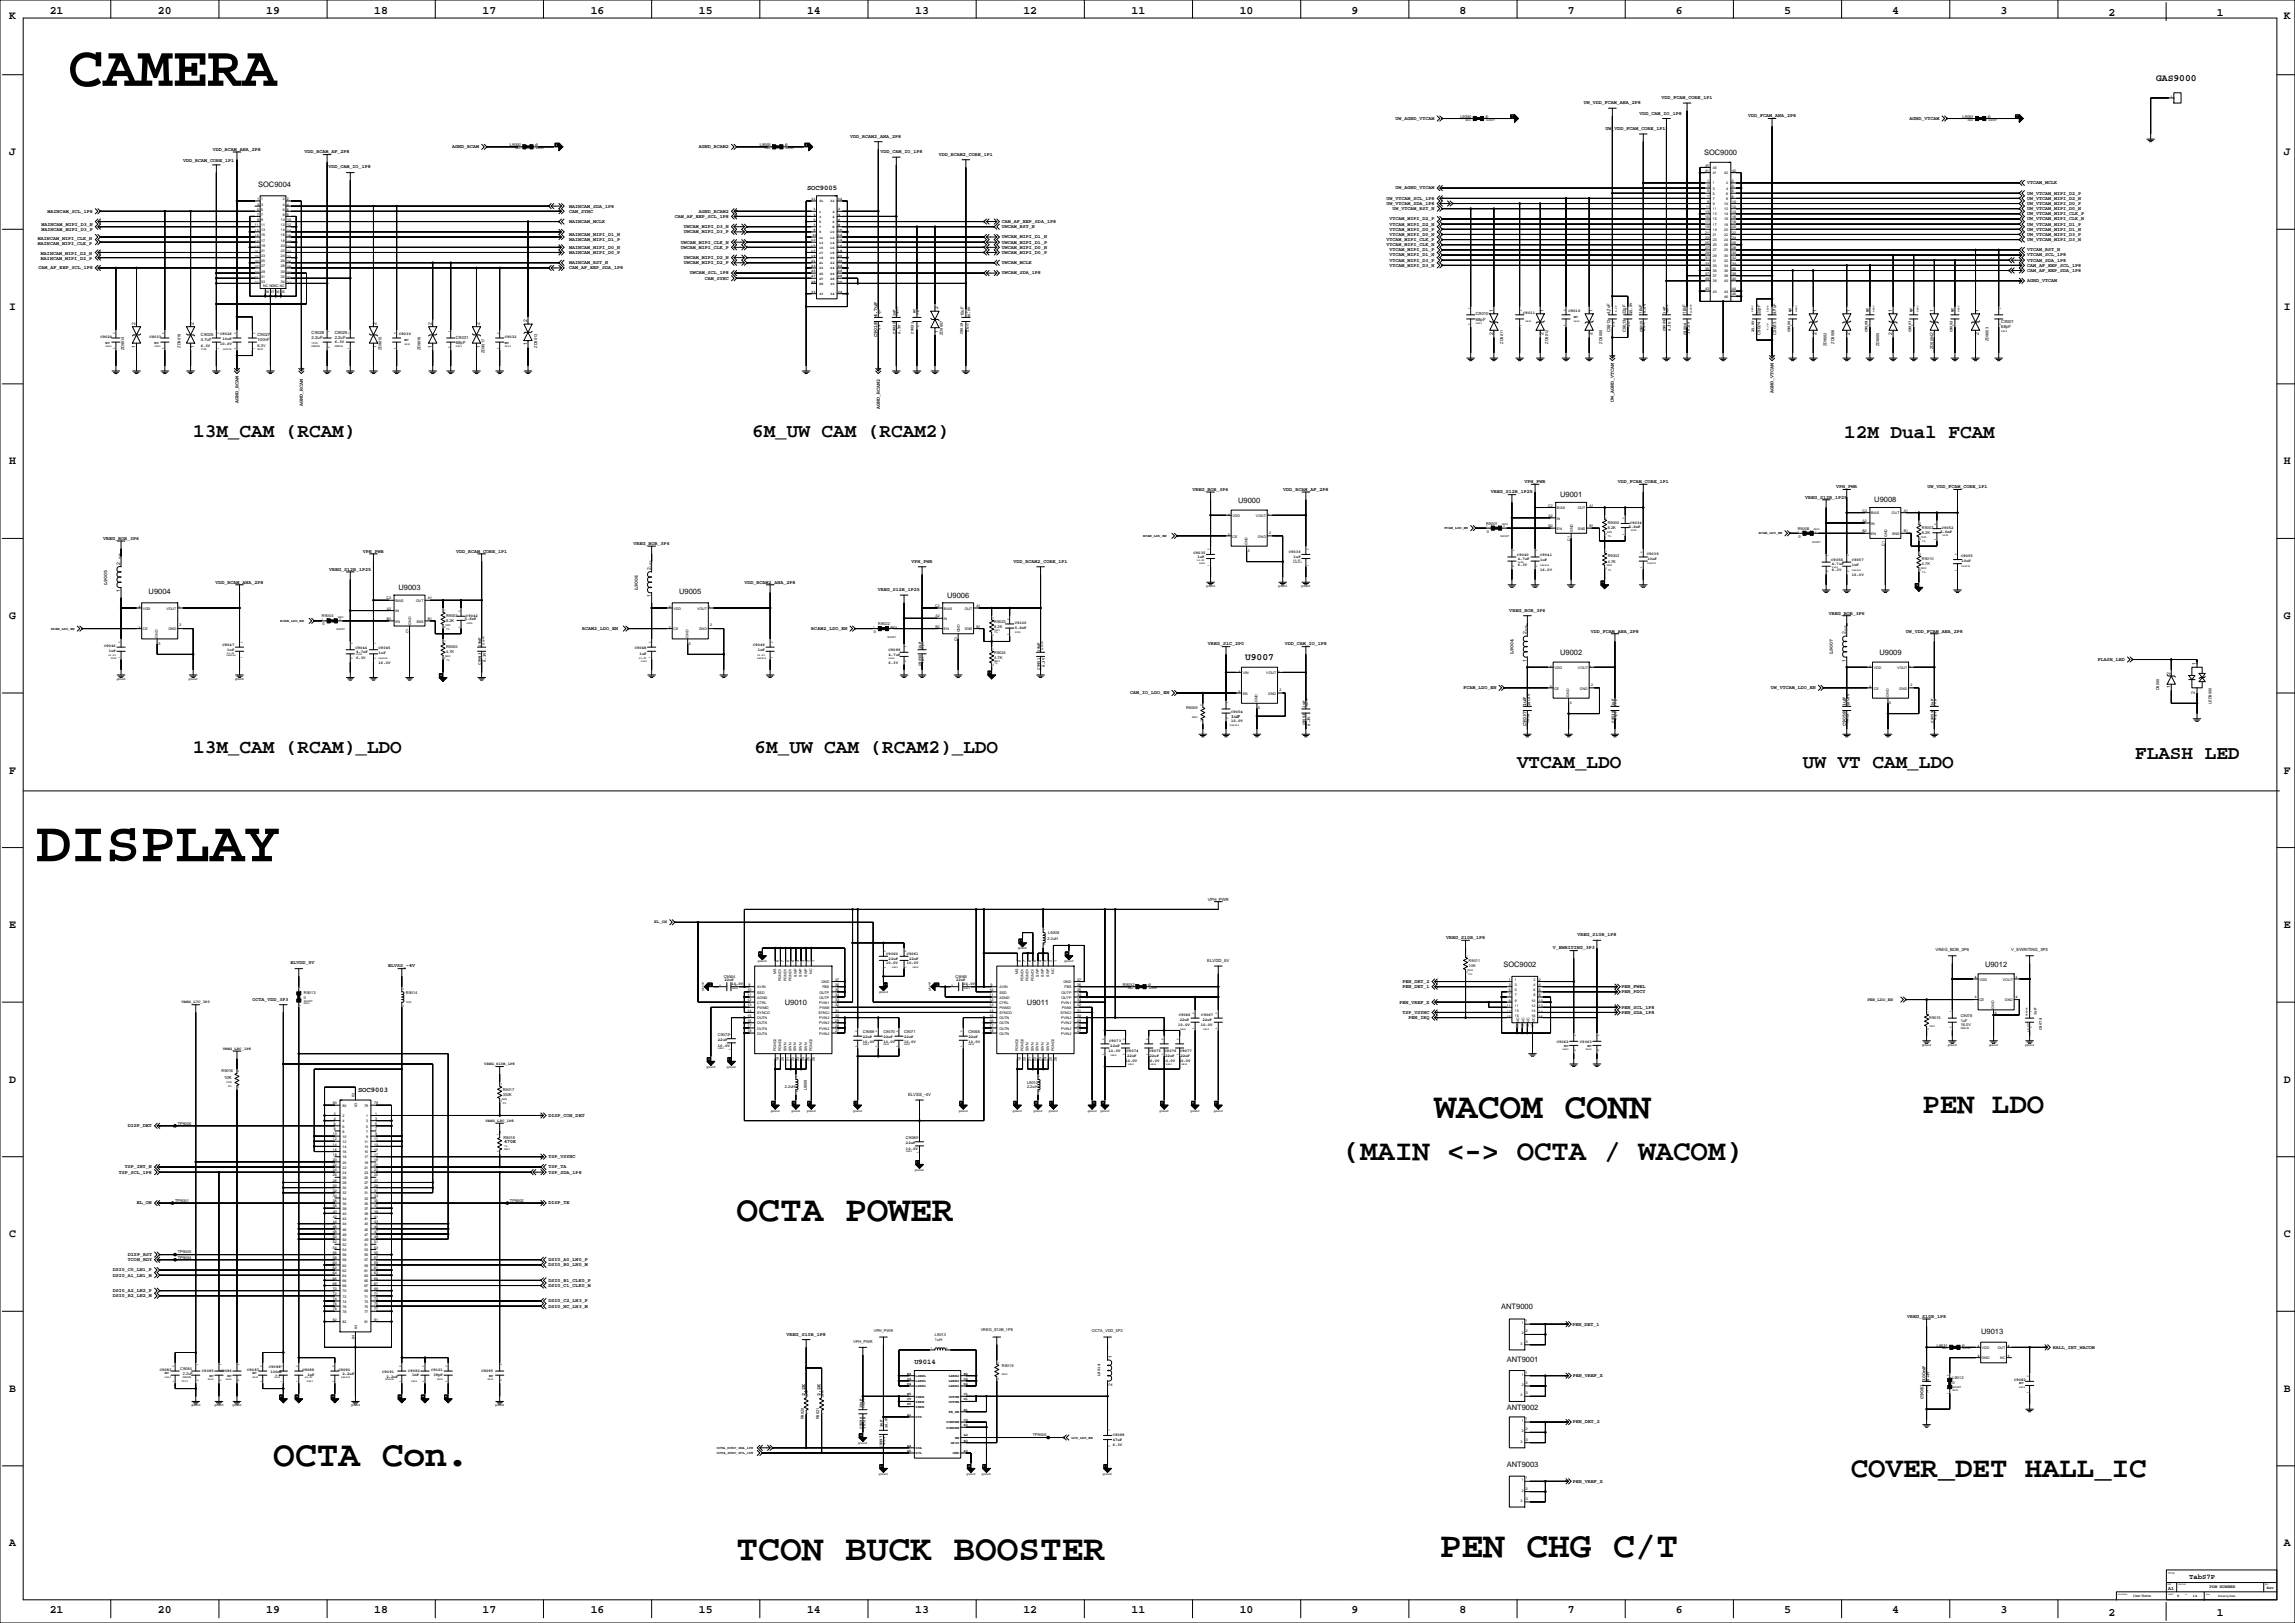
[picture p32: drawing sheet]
<svg xmlns="http://www.w3.org/2000/svg" width="2263mm" height="1600mm" viewBox="0 0 2263 1600" stroke-linecap="round" stroke-linejoin="round" font-family="sans-serif">
<defs><g id="words">
<g font-size="57.1">
<text x="67" y="85">CAMERA</text>
<text x="36" y="849">DISPLAY</text>
</g>
<g font-size="35.6">
<text x="1414" y="1102">WACOM CONN</text>
<text x="726" y="1204">OCTA POWER</text>
<text x="269" y="1445">OCTA Con.</text>
<text x="1420" y="1535">PEN CHG C/T</text>
<text x="726" y="1538">TCON BUCK BOOSTER</text>
</g>
<g font-size="28.6">
<text x="1895" y="1097">PEN LDO</text>
<text x="1324" y="1143">(MAIN &lt;-&gt; OCTA / WACOM)</text>
<text x="1825" y="1456">COVER_DET HALL_IC</text>
</g>
<g font-size="19">
<text x="190" y="431">13M_CAM (RCAM)</text>
<text x="742" y="431">6M_UW CAM (RCAM2)</text>
<text x="1818" y="431">12M Dual FCAM</text>
<text x="190" y="742">13M_CAM (RCAM)_LDO</text>
<text x="744" y="742">6M_UW CAM (RCAM2)_LDO</text>
<text x="2105" y="748">FLASH LED</text>
<text x="1496" y="757">VTCAM_LDO</text>
<text x="1778" y="757">UW VT CAM_LDO</text>
</g>
<g font-size="11.3">
<text x="49" y="13">21</text>
<text x="156" y="13">20</text>
<text x="262" y="13">19</text>
<text x="369" y="13">18</text>
<text x="476" y="13">17</text>
<text x="582" y="13">16</text>
<text x="689" y="13">15</text>
<text x="796" y="13">14</text>
<text x="902" y="13">13</text>
<text x="1009" y="13">12</text>
<text x="1116" y="13">11</text>
<text x="1222" y="13">10</text>
<text x="1332" y="13">9</text>
<text x="1439" y="13">8</text>
<text x="1546" y="13">7</text>
<text x="1652" y="13">6</text>
<text x="1759" y="13">5</text>
<text x="1866" y="13">4</text>
<text x="1972" y="13">3</text>
<text x="2079" y="16">2</text>
<text x="2186" y="16">1</text>
<text x="9" y="18">K</text>
<text x="2252" y="18">K</text>
<text x="9" y="153">J</text>
<text x="2252" y="153">J</text>
<text x="9" y="305">I</text>
<text x="2252" y="305">I</text>
<text x="9" y="458">H</text>
<text x="2252" y="458">H</text>
<text x="9" y="610">G</text>
<text x="2252" y="610">G</text>
<text x="9" y="762">F</text>
<text x="2252" y="762">F</text>
<text x="9" y="915">E</text>
<text x="2252" y="915">E</text>
<text x="9" y="1067">D</text>
<text x="2252" y="1067">D</text>
<text x="9" y="1220">C</text>
<text x="2252" y="1220">C</text>
<text x="9" y="1372">B</text>
<text x="2252" y="1372">B</text>
<text x="9" y="1524">A</text>
<text x="2252" y="1524">A</text>
<text x="49" y="1590">21</text>
<text x="156" y="1590">20</text>
<text x="262" y="1590">19</text>
<text x="369" y="1590">18</text>
<text x="476" y="1590">17</text>
<text x="582" y="1590">16</text>
<text x="689" y="1590">15</text>
<text x="796" y="1590">14</text>
<text x="902" y="1590">13</text>
<text x="1009" y="1590">12</text>
<text x="1116" y="1590">11</text>
<text x="1222" y="1590">10</text>
<text x="1332" y="1590">9</text>
<text x="1439" y="1590">8</text>
<text x="1546" y="1590">7</text>
<text x="1652" y="1590">6</text>
<text x="1759" y="1590">5</text>
<text x="1866" y="1590">4</text>
<text x="1972" y="1590">3</text>
<text x="2079" y="1593">2</text>
<text x="2186" y="1593">1</text>
</g>
<g font-size="9.5">
<text x="2126" y="80">GAS9000</text>
<text x="1227" y="651">U9007</text>
</g>
<g font-size="7.4">
<text x="1680" y="152">SOC9000</text>
<text x="254" y="184">SOC9004</text>
<text x="1538" y="490">U9001</text>
<text x="1221" y="496">U9000</text>
<text x="1848" y="495">U9008</text>
<text x="393" y="582">U9003</text>
<text x="147" y="585">U9004</text>
<text x="670" y="585">U9005</text>
<text x="934" y="589">U9006</text>
<text x="1538" y="646">U9002</text>
<text x="1853" y="646">U9009</text>
<text x="1482" y="954">SOC9002</text>
<text x="1957" y="953">U9012</text>
<text x="774" y="991">U9010</text>
<text x="1012" y="991">U9011</text>
<text x="1480" y="1290">ANT9000</text>
<text x="1953" y="1315">U9013</text>
<text x="1486" y="1342">ANT9001</text>
<text x="1486" y="1390">ANT9002</text>
<text x="1486" y="1446">ANT9003</text>
</g>
<g font-size="7.1">
<text x="796" y="188">SOC9005</text>
<text x="353" y="1076">SOC9003</text>
<text x="901" y="1345">U9014</text>
<text x="2159" y="1557">TabS7P</text>
</g>
<g font-size="4.9">
<text x="1638" y="98">VDD_FCAM_CORE_1P1</text>
<text x="1562" y="103">UW_VDD_FCAM_ANA_2P8</text>
<text x="1617" y="113">VDD_CAM_IO_1P8</text>
<text x="1376" y="118">UW_AGND_VTCAM</text>
<text x="1723" y="116">VDD_FCAM_ANA_2P8</text>
<text x="1883" y="118">AGND_VTCAM</text>
<text x="1583" y="128">UW_VDD_FCAM_CORE_1P1</text>
<text x="838" y="136">VDD_RCAM2_ANA_2P8</text>
<text x="210" y="149">VDD_RCAM_ANA_2P8</text>
<text x="446" y="146">AGND_RCAM</text>
<text x="689" y="146">AGND_RCAM2</text>
<text x="300" y="151">VDD_RCAM_AF_2P8</text>
<text x="868" y="151">VDD_CAM_IO_1P8</text>
<text x="926" y="154">VDD_RCAM2_CORE_1P1</text>
<text x="181" y="160">VDD_RCAM_CORE_1P1</text>
<text x="324" y="165">VDD_CAM_IO_1P8</text>
<text x="1999" y="182">VTCAM_MCLK</text>
<text x="1376" y="187">UW_AGND_VTCAM</text>
<text x="1999" y="192">UW_VTCAM_MIPI_D2_P</text>
<text x="1367" y="197">UW_VTCAM_SCL_1P8</text>
<text x="1999" y="197">UW_VTCAM_MIPI_D2_N</text>
<text x="1367" y="202">UW_VTCAM_SDA_1P8</text>
<text x="1999" y="202">UW_VTCAM_MIPI_D0_P</text>
<text x="47" y="210">MAINCAM_SCL_1P8</text>
<text x="561" y="205">MAINCAM_SDA_1P8</text>
<text x="561" y="210">CAM_SYNC</text>
<text x="689" y="210">AGND_RCAM2</text>
<text x="1373" y="207">UW_VTCAM_RST_N</text>
<text x="1999" y="207">UW_VTCAM_MIPI_D0_N</text>
<text x="665" y="215">CAM_AF_EEP_SCL_1P8</text>
<text x="1999" y="212">UW_VTCAM_MIPI_CLK_P</text>
<text x="561" y="220">MAINCAM_MCLK</text>
<text x="988" y="220">CAM_AF_EEP_SDA_1P8</text>
<text x="1370" y="217">VTCAM_MIPI_D2_P</text>
<text x="1999" y="217">UW_VTCAM_MIPI_CLK_N</text>
<text x="41" y="222">MAINCAM_MIPI_D3_N</text>
<text x="41" y="227">MAINCAM_MIPI_D3_P</text>
<text x="674" y="225">UWCAM_MIPI_D3_N</text>
<text x="988" y="225">UWCAM_RST_N</text>
<text x="1370" y="227">VTCAM_MIPI_D0_P</text>
<text x="1370" y="222">VTCAM_MIPI_D2_N</text>
<text x="1999" y="227">UW_VTCAM_MIPI_D1_N</text>
<text x="1999" y="222">UW_VTCAM_MIPI_D1_P</text>
<text x="561" y="232">MAINCAM_MIPI_D1_N</text>
<text x="674" y="230">UWCAM_MIPI_D3_P</text>
<text x="1370" y="232">VTCAM_MIPI_D0_N</text>
<text x="1999" y="232">UW_VTCAM_MIPI_D3_P</text>
<text x="37" y="236">MAINCAM_MIPI_CLK_N</text>
<text x="561" y="238">MAINCAM_MIPI_D1_P</text>
<text x="988" y="235">UWCAM_MIPI_D1_N</text>
<text x="1367" y="238">VTCAM_MIPI_CLK_P</text>
<text x="1999" y="238">UW_VTCAM_MIPI_D3_N</text>
<text x="37" y="241">MAINCAM_MIPI_CLK_P</text>
<text x="561" y="245">MAINCAM_MIPI_D0_N</text>
<text x="671" y="240">UWCAM_MIPI_CLK_N</text>
<text x="671" y="245">UWCAM_MIPI_CLK_P</text>
<text x="988" y="245">UWCAM_MIPI_D0_N</text>
<text x="988" y="240">UWCAM_MIPI_D1_P</text>
<text x="1367" y="243">VTCAM_MIPI_CLK_N</text>
<text x="40" y="252">MAINCAM_MIPI_D2_N</text>
<text x="561" y="250">MAINCAM_MIPI_D0_P</text>
<text x="988" y="250">UWCAM_MIPI_D0_P</text>
<text x="1370" y="248">VTCAM_MIPI_D1_P</text>
<text x="1999" y="248">VTCAM_RST_N</text>
<text x="40" y="257">MAINCAM_MIPI_D2_P</text>
<text x="674" y="255">UWCAM_MIPI_D2_N</text>
<text x="1370" y="253">VTCAM_MIPI_D1_N</text>
<text x="1370" y="258">VTCAM_MIPI_D3_P</text>
<text x="1999" y="253">VTCAM_SCL_1P8</text>
<text x="1999" y="258">VTCAM_SDA_1P8</text>
<text x="561" y="260">MAINCAM_RST_N</text>
<text x="674" y="260">UWCAM_MIPI_D2_P</text>
<text x="988" y="260">UWCAM_MCLK</text>
<text x="1370" y="263">VTCAM_MIPI_D3_N</text>
<text x="1999" y="263">CAM_AF_EEP_SCL_1P8</text>
<text x="38" y="265">CAM_AF_EEP_SCL_1P8</text>
<text x="561" y="265">CAM_AF_EEP_SDA_1P8</text>
<text x="1999" y="268">CAM_AF_EEP_SDA_1P8</text>
<text x="680" y="271">UWCAM_SCL_1P8</text>
<text x="695" y="276">CAM_SYNC</text>
<text x="988" y="271">UWCAM_SDA_1P8</text>
<text x="1999" y="278">AGND_VTCAM</text>
<text x="925" y="305" transform="rotate(-90 925 305)">2</text>
<text x="1472" y="307" transform="rotate(-90 1472 307)">1</text>
<text x="1522" y="307" transform="rotate(-90 1522 307)">1</text>
<text x="1570" y="307" transform="rotate(-90 1570 307)">1</text>
<text x="1791" y="307" transform="rotate(-90 1791 307)">1</text>
<text x="1824" y="307" transform="rotate(-90 1824 307)">1</text>
<text x="1866" y="307" transform="rotate(-90 1866 307)">1</text>
<text x="1906" y="307" transform="rotate(-90 1906 307)">1</text>
<text x="1951" y="307" transform="rotate(-90 1951 307)">1</text>
<text x="520" y="317" transform="rotate(-90 520 317)">2</text>
<text x="865" y="312" transform="rotate(-90 865 312)">4.7uF</text>
<text x="134" y="320" transform="rotate(-90 134 320)">2</text>
<text x="191" y="320" transform="rotate(-90 191 320)">2</text>
<text x="371" y="320" transform="rotate(-90 371 320)">2</text>
<text x="426" y="320" transform="rotate(-90 426 320)">2</text>
<text x="473" y="320" transform="rotate(-90 473 320)">2</text>
<text x="925" y="328" transform="rotate(-90 925 328)">1</text>
<text x="865" y="332" transform="rotate(-90 865 332)">C9018</text>
<text x="1472" y="330" transform="rotate(-90 1472 330)">2</text>
<text x="1522" y="330" transform="rotate(-90 1522 330)">2</text>
<text x="1570" y="330" transform="rotate(-90 1570 330)">2</text>
<text x="1791" y="330" transform="rotate(-90 1791 330)">2</text>
<text x="1824" y="330" transform="rotate(-90 1824 330)">2</text>
<text x="1866" y="330" transform="rotate(-90 1866 330)">2</text>
<text x="1906" y="330" transform="rotate(-90 1906 330)">2</text>
<text x="1951" y="330" transform="rotate(-90 1951 330)">2</text>
<text x="520" y="341" transform="rotate(-90 520 341)">1</text>
<text x="134" y="343" transform="rotate(-90 134 343)">1</text>
<text x="191" y="343" transform="rotate(-90 191 343)">1</text>
<text x="371" y="343" transform="rotate(-90 371 343)">1</text>
<text x="426" y="343" transform="rotate(-90 426 343)">1</text>
<text x="473" y="343" transform="rotate(-90 473 343)">1</text>
<text x="1749" y="388" transform="rotate(-90 1749 388)">AGND_VTCAM</text>
<text x="235" y="397" transform="rotate(-90 235 397)">AGND_RCAM</text>
<text x="299" y="400" transform="rotate(-90 299 400)">AGND_RCAM</text>
<text x="1591" y="397" transform="rotate(-90 1591 397)">UW_AGND_VTCAM</text>
<text x="867" y="403" transform="rotate(-90 867 403)">AGND_RCAM2</text>
<text x="1503" y="476">VPH_PWR</text>
<text x="1595" y="476">VDD_FCAM_CORE_1P1</text>
<text x="1176" y="484">VREG_BOB_3P6</text>
<text x="1265" y="484">VDD_RCAM_AF_2P8</text>
<text x="1810" y="481">VPH_PWR</text>
<text x="1900" y="481">UW_VDD_FCAM_CORE_1P1</text>
<text x="1470" y="486">VREG_S12B_1P25</text>
<text x="1780" y="492">VREG_S12B_1P25</text>
<text x="102" y="532">VREG_BOB_3P6</text>
<text x="625" y="537">VREG_BOB_3P6</text>
<text x="358" y="545">VPH_PWR</text>
<text x="450" y="545">VDD_RCAM_CORE_1P1</text>
<text x="119" y="557" transform="rotate(-90 119 557)">2</text>
<text x="899" y="555">VPH_PWR</text>
<text x="999" y="555">VDD_RCAM2_CORE_1P1</text>
<text x="325" y="563">VREG_S12B_1P25</text>
<text x="642" y="562" transform="rotate(-90 642 562)">2</text>
<text x="212" y="576">VDD_RCAM_ANA_2P8</text>
<text x="734" y="576">VDD_RCAM2_ANA_2P8</text>
<text x="106" y="576" transform="rotate(-90 106 576)">L9005</text>
<text x="629" y="581" transform="rotate(-90 629 581)">L9006</text>
<text x="119" y="584" transform="rotate(-90 119 584)">1</text>
<text x="866" y="583">VREG_S12B_1P25</text>
<text x="642" y="589" transform="rotate(-90 642 589)">1</text>
<text x="1488" y="603">VREG_BOB_3P6</text>
<text x="1803" y="606">VREG_BOB_3P6</text>
<text x="574" y="621">RCAM2_LDO_EN</text>
<text x="800" y="621">RCAM2_LDO_EN</text>
<text x="1569" y="624">VDD_FCAM_ANA_2P8</text>
<text x="1879" y="624">UW_VDD_FCAM_ANA_2P8</text>
<text x="1505" y="625" transform="rotate(-90 1505 625)">2</text>
<text x="1820" y="625" transform="rotate(-90 1820 625)">2</text>
<text x="1191" y="636">VREG_S1C_2P0</text>
<text x="1267" y="636">VDD_CAM_IO_1P8</text>
<text x="1492" y="645" transform="rotate(-90 1492 645)">L9004</text>
<text x="1807" y="645" transform="rotate(-90 1807 645)">L9007</text>
<text x="1505" y="652" transform="rotate(-90 1505 652)">1</text>
<text x="1820" y="652" transform="rotate(-90 1820 652)">1</text>
<text x="2068" y="651">FLASH_LED</text>
<text x="2165" y="655" transform="rotate(-90 2165 655)">1</text>
<text x="2140" y="665" transform="rotate(-90 2140 665)">2</text>
<text x="1443" y="679">FCAM_LDO_EN</text>
<text x="1746" y="679">UW_VTCAM_LDO_EN</text>
<text x="2140" y="678" transform="rotate(-90 2140 678)">1</text>
<text x="1114" y="685">CAM_IO_LDO_EN</text>
<text x="2164" y="684" transform="rotate(-90 2164 684)">2</text>
<text x="1505" y="696" transform="rotate(-90 1505 696)">1uF</text>
<text x="1820" y="696" transform="rotate(-90 1820 696)">1uF</text>
<text x="1214" y="708">1uF</text>
<text x="1505" y="716" transform="rotate(-90 1505 716)">C9037</text>
<text x="1820" y="716" transform="rotate(-90 1820 716)">C9058</text>
<text x="1555" y="922">VREG_S10B_1P8</text>
<text x="1426" y="926">VREG_S10B_1P8</text>
<text x="1531" y="936">V_EWRITING_3P3</text>
<text x="287" y="950">ELVDD_5V</text>
<text x="383" y="954">ELVSS_-4V</text>
<text x="1383" y="969">PEN_DET_2</text>
<text x="1383" y="974">PEN_DET_1</text>
<text x="1599" y="974">PEN_FWEL</text>
<text x="1599" y="979">PEN_PDCT</text>
<text x="249" y="987">OCTA_VDD_3P3</text>
<text x="1380" y="989">PEN_VREF_X</text>
<text x="1599" y="994">PEN_SCL_1P8</text>
<text x="1383" y="999">TSP_VSYNC</text>
<text x="1599" y="999">PEN_SDA_1P8</text>
<text x="1389" y="1004">PEN_IRQ</text>
<text x="541" y="1101">DISP_CON_DET</text>
<text x="126" y="1111">DISP_DET</text>
<text x="497" y="1127">470K</text>
<text x="541" y="1142">TSP_VSYNC</text>
<text x="123" y="1152">TSP_INT_N</text>
<text x="541" y="1152">TSP_TA</text>
<text x="117" y="1157">TSP_SCL_1P8</text>
<text x="541" y="1157">TSP_SDA_1P8</text>
<text x="135" y="1187">EL_ON</text>
<text x="541" y="1187">DISP_TE</text>
<text x="126" y="1238">DISP_RST</text>
<text x="126" y="1243">TCON_RDY</text>
<text x="541" y="1243">DSI0_A0_LN0_P</text>
<text x="111" y="1253">DSI0_C0_LN1_P</text>
<text x="541" y="1248">DSI0_B0_LN0_M</text>
<text x="111" y="1258">DSI0_A1_LN1_M</text>
<text x="541" y="1263">DSI0_B1_CLK0_P</text>
<text x="541" y="1269">DSI0_C1_CLK0_M</text>
<text x="111" y="1274">DSI0_A2_LN2_P</text>
<text x="111" y="1279">DSI0_B2_LN2_M</text>
<text x="541" y="1284">DSI0_C2_LN3_P</text>
<text x="541" y="1289">DSI0_NC_LN3_M</text>
<text x="1880" y="1299">VREG_S10B_1P8</text>
<text x="1550" y="1307">PEN_DET_1</text>
<text x="776" y="1317">VREG_S10B_1P8</text>
<text x="2024" y="1330">HALL_INT_WACOM</text>
<text x="1097" y="1339" transform="rotate(-90 1097 1339)">1</text>
<text x="1551" y="1357">PEN_VREF_X</text>
<text x="1898" y="1361" transform="rotate(-90 1898 1361)">100nF</text>
<text x="1097" y="1366" transform="rotate(-90 1097 1366)">2</text>
<text x="794" y="1376" transform="rotate(-90 794 1376)">2.2K</text>
<text x="809" y="1376" transform="rotate(-90 809 1376)">2.2K</text>
<text x="1897" y="1379" transform="rotate(-90 1897 1379)">C9081</text>
<text x="1551" y="1403">PEN_DET_2</text>
<text x="1551" y="1462">PEN_VREF_X</text>
<text x="2138" y="1567">A1</text>
</g>
<g font-size="4.2">
<text x="950" y="312" transform="rotate(-90 950 312)">10uF</text>
<text x="1455" y="311">C9010</text>
<text x="1588" y="310" transform="rotate(-90 1588 310)">4.7uF</text>
<text x="1603" y="310" transform="rotate(-90 1603 310)">22pF</text>
<text x="1619" y="309" transform="rotate(-90 1619 309)">10uF</text>
<text x="1662" y="309" transform="rotate(-90 1662 309)">10uF</text>
<text x="1736" y="310" transform="rotate(-90 1736 310)">22pF</text>
<text x="1751" y="310" transform="rotate(-90 1751 310)">4.7uF</text>
<text x="1455" y="316">68pF</text>
<text x="1973" y="324">68pF</text>
<text x="1973" y="319">C9001</text>
<text x="307" y="329">C9028</text>
<text x="330" y="329">C9029</text>
<text x="1588" y="327" transform="rotate(-90 1588 327)">C9012</text>
<text x="1603" y="327" transform="rotate(-90 1603 327)">C9013</text>
<text x="1736" y="330" transform="rotate(-90 1736 330)">C9004</text>
<text x="1751" y="330" transform="rotate(-90 1751 330)">C9003</text>
<text x="198" y="331">C9025</text>
<text x="254" y="331">C9027</text>
<text x="307" y="334">2.2uF</text>
<text x="330" y="334">2.2uF</text>
<text x="449" y="334">C9031</text>
<text x="198" y="336">4.7uF</text>
<text x="254" y="336">100nF</text>
<text x="449" y="340">68pF</text>
<text x="1191" y="888">VPH_PWR</text>
<text x="645" y="910">EL_ON</text>
<text x="1908" y="938">VREG_BOB_3P6</text>
<text x="1983" y="938">V_EWRITING_3P3</text>
<text x="1190" y="949">ELVDD_5V</text>
<text x="1841" y="986">PEN_LDO_EN</text>
<text x="221" y="1063">10K</text>
<text x="895" y="1080">ELVSS_-4V</text>
<text x="2179" y="1566">PDM NUMBER</text>
</g>
<g font-size="3.9">
<text x="1440" y="116">L9000</text>
<text x="1465" y="116">0</text>
<text x="1935" y="116">L9001</text>
<text x="1960" y="116">0</text>
<text x="503" y="144">L9002</text>
<text x="528" y="144">0</text>
<text x="749" y="144">L9003</text>
<text x="775" y="144">0</text>
<text x="883" y="312" transform="rotate(-90 883 312)">1uF</text>
<text x="1502" y="309">C9011</text>
<text x="1547" y="307">C9016</text>
<text x="1609" y="310" transform="rotate(-90 1609 310)">25.0V</text>
<text x="1623" y="311" transform="rotate(-90 1623 311)">10.0V</text>
<text x="1642" y="309" transform="rotate(-90 1642 309)">1uF</text>
<text x="957" y="314" transform="rotate(-90 957 314)">10.0V</text>
<text x="883" y="329" transform="rotate(-90 883 329)">C9020</text>
<text x="888" y="329" transform="rotate(-90 888 329)">6.3V</text>
<text x="901" y="329" transform="rotate(-90 901 329)">C9021</text>
<text x="949" y="330" transform="rotate(-90 949 330)">C9019</text>
<text x="1619" y="328" transform="rotate(-90 1619 328)">C9015</text>
<text x="1642" y="327" transform="rotate(-90 1642 327)">C9005</text>
<text x="1647" y="327" transform="rotate(-90 1647 327)">6.3V</text>
<text x="1666" y="329" transform="rotate(-90 1666 329)">10.0V</text>
<text x="1729" y="328" transform="rotate(-90 1729 328)">25.0V</text>
<text x="1765" y="328" transform="rotate(-90 1765 328)">C9000</text>
<text x="1841" y="328" transform="rotate(-90 1841 328)">C9008</text>
<text x="1884" y="328" transform="rotate(-90 1884 328)">C9007</text>
<text x="1925" y="328" transform="rotate(-90 1925 328)">C9002</text>
<text x="99" y="333">C9024</text>
<text x="147" y="333">C9033</text>
<text x="217" y="330">C9026</text>
<text x="219" y="335">10uF</text>
<text x="394" y="330">C9030</text>
<text x="498" y="333">C9032</text>
<text x="930" y="330" transform="rotate(-90 930 330)">ZD9007</text>
<text x="1663" y="330" transform="rotate(-90 1663 330)">C9006</text>
<text x="217" y="340">10.0V</text>
<text x="330" y="338">6.3V</text>
<text x="1482" y="339" transform="rotate(-90 1482 339)">ZD9011</text>
<text x="1526" y="339" transform="rotate(-90 1526 339)">ZD9012</text>
<text x="1580" y="339" transform="rotate(-90 1580 339)">ZD9000</text>
<text x="1801" y="341" transform="rotate(-90 1801 341)">ZD9002</text>
<text x="1808" y="339" transform="rotate(-90 1808 339)">ZD9006</text>
<text x="1853" y="341" transform="rotate(-90 1853 341)">ZD9005</text>
<text x="1961" y="336" transform="rotate(-90 1961 336)">ZD9003</text>
<text x="123" y="345" transform="rotate(-90 123 345)">ZD9014</text>
<text x="178" y="343" transform="rotate(-90 178 343)">ZD9018</text>
<text x="198" y="342">6.3V</text>
<text x="254" y="342">6.3V</text>
<text x="376" y="345" transform="rotate(-90 376 345)">ZD9015</text>
<text x="415" y="345" transform="rotate(-90 415 345)">ZD9016</text>
<text x="478" y="348" transform="rotate(-90 478 348)">ZD9017</text>
<text x="530" y="343" transform="rotate(-90 530 343)">ZD9013</text>
<text x="1906" y="344" transform="rotate(-90 1906 344)">ZD9004</text>
<text x="1465" y="517">R9001</text>
<text x="1585" y="516">R9000</text>
<text x="1585" y="522">8.2K</text>
<text x="1606" y="520">5.6nF</text>
<text x="1607" y="516">C9034</text>
<text x="1895" y="522">R9007</text>
<text x="1915" y="521">C9052</text>
<text x="1466" y="525">0</text>
<text x="1773" y="522">R9008</text>
<text x="1895" y="527">8.2K</text>
<text x="1913" y="525">5.6nF</text>
<text x="1773" y="530">0</text>
<text x="1271" y="545">C9036</text>
<text x="1177" y="546">C9035</text>
<text x="1181" y="550">1uF</text>
<text x="1275" y="550">1uF</text>
<text x="1496" y="548">C9040</text>
<text x="1519" y="548">C9041</text>
<text x="1585" y="549">R9002</text>
<text x="1624" y="547">C9039</text>
<text x="1624" y="552">10uF</text>
<text x="1934" y="549">C9055</text>
<text x="1496" y="552">4.7uF</text>
<text x="1496" y="558">6.3V</text>
<text x="1519" y="553">1uF</text>
<text x="1585" y="555">4.7K</text>
<text x="1806" y="553">C9056</text>
<text x="1806" y="557">4.7uF</text>
<text x="1826" y="553">C9057</text>
<text x="1826" y="558">1uF</text>
<text x="1895" y="557">4.7K</text>
<text x="1895" y="552">R9010</text>
<text x="1934" y="554">10uF</text>
<text x="1519" y="563">16.0V</text>
<text x="1806" y="563">6.3V</text>
<text x="1826" y="568">16.0V</text>
<text x="317" y="608">R9004</text>
<text x="440" y="608">R9003</text>
<text x="458" y="612">5.6nF</text>
<text x="459" y="608">C9042</text>
<text x="318" y="616">0</text>
<text x="440" y="613">8.2K</text>
<text x="866" y="616">R9022</text>
<text x="980" y="614">R9023</text>
<text x="1001" y="615">C9100</text>
<text x="980" y="619">8.2K</text>
<text x="1001" y="620">5.6nF</text>
<text x="861" y="624">0</text>
<text x="103" y="638">C9046</text>
<text x="219" y="637">C9047</text>
<text x="224" y="642">1uF</text>
<text x="350" y="639">C9044</text>
<text x="373" y="639">C9045</text>
<text x="440" y="638">R9005</text>
<text x="474" y="637" transform="rotate(-90 474 637)">10uF</text>
<text x="626" y="640">C9048</text>
<text x="743" y="637">C9049</text>
<text x="747" y="642">1uF</text>
<text x="876" y="642">C9099</text>
<text x="908" y="640" transform="rotate(-90 908 640)">1uF</text>
<text x="107" y="643">1uF</text>
<text x="351" y="644">4.7uF</text>
<text x="373" y="644">1uF</text>
<text x="440" y="643">4.7K</text>
<text x="630" y="645">1uF</text>
<text x="876" y="647">4.7uF</text>
<text x="980" y="644">R9024</text>
<text x="1025" y="642" transform="rotate(-90 1025 642)">10uF</text>
<text x="351" y="649">6.3V</text>
<text x="479" y="653" transform="rotate(-90 479 653)">6.3V</text>
<text x="980" y="649">4.7K</text>
<text x="373" y="654">16.0V</text>
<text x="474" y="655" transform="rotate(-90 474 655)">C9043</text>
<text x="876" y="654">6.3V</text>
<text x="908" y="657" transform="rotate(-90 908 657)">C9050</text>
<text x="1030" y="658" transform="rotate(-90 1030 658)">6.3V</text>
<text x="1025" y="660" transform="rotate(-90 1025 660)">C9051</text>
<text x="2129" y="681" transform="rotate(-90 2129 681)">D9000</text>
<text x="1509" y="696" transform="rotate(-90 1509 696)">16.0V</text>
<text x="1591" y="696" transform="rotate(-90 1591 696)">1uF</text>
<text x="1823" y="696" transform="rotate(-90 1823 696)">16.0V</text>
<text x="1906" y="696" transform="rotate(-90 1906 696)">1uF</text>
<text x="2180" y="694" transform="rotate(-90 2180 694)">LED9000</text>
<text x="1169" y="699">R9009</text>
<text x="1287" y="698" transform="rotate(-90 1287 698)">1uF</text>
<text x="1214" y="703">C9054</text>
<text x="1214" y="711">10.0V</text>
<text x="1591" y="713" transform="rotate(-90 1591 713)">C9038</text>
<text x="1906" y="713" transform="rotate(-90 1906 713)">C9059</text>
<text x="1287" y="715" transform="rotate(-90 1287 715)">C9053</text>
<text x="1292" y="715" transform="rotate(-90 1292 715)">6.3V</text>
<text x="1034" y="921">L9008</text>
<text x="1033" y="927">2.2uH</text>
<text x="874" y="941">C9060</text>
<text x="894" y="941">C9061</text>
<text x="876" y="947">22uF</text>
<text x="896" y="947">22uF</text>
<text x="874" y="950">10.0V</text>
<text x="894" y="950">10.0V</text>
<text x="1448" y="948">R9011</text>
<text x="1448" y="953">10K</text>
<text x="714" y="964">C9064</text>
<text x="942" y="964">C9065</text>
<text x="714" y="967">22uF</text>
<text x="721" y="971">10.0V</text>
<text x="943" y="967">22uF</text>
<text x="950" y="971">10.0V</text>
<text x="1107" y="972">R9012</text>
<text x="1133" y="972">0</text>
<text x="300" y="980">R9013</text>
<text x="400" y="980">R9014</text>
<text x="179" y="989">VREG_L7C_3P3</text>
<text x="300" y="985">0</text>
<text x="1162" y="1001">C9066</text>
<text x="1184" y="1002">C9067</text>
<text x="2008" y="1001" transform="rotate(-90 2008 1001)">1uF</text>
<text x="1163" y="1006">22uF</text>
<text x="1185" y="1006">22uF</text>
<text x="1902" y="1005">R9015</text>
<text x="1933" y="1007">1uF</text>
<text x="1933" y="1003">C9078</text>
<text x="1162" y="1012">10.0V</text>
<text x="1184" y="1012">10.0V</text>
<text x="1933" y="1011">16.0V</text>
<text x="851" y="1018">C9069</text>
<text x="871" y="1018">C9070</text>
<text x="891" y="1018">C9071</text>
<text x="955" y="1018">C9068</text>
<text x="2013" y="1015" transform="rotate(-90 2013 1015)">C9079</text>
<text x="708" y="1022">C9072</text>
<text x="851" y="1023">22uF</text>
<text x="871" y="1023">22uF</text>
<text x="891" y="1023">22uF</text>
<text x="955" y="1023">22uF</text>
<text x="708" y="1032">10.0V</text>
<text x="708" y="1027">22uF</text>
<text x="851" y="1028">10.0V</text>
<text x="871" y="1028">10.0V</text>
<text x="891" y="1028">10.0V</text>
<text x="955" y="1028">10.0V</text>
<text x="1094" y="1027">C9073</text>
<text x="1095" y="1032">22uF</text>
<text x="1535" y="1028">C9062</text>
<text x="1558" y="1028">C9063</text>
<text x="220" y="1035">VREG_L8C_1P8</text>
<text x="1093" y="1037">10.0V</text>
<text x="1111" y="1037">C9074</text>
<text x="1133" y="1037">C9075</text>
<text x="1148" y="1037">C9076</text>
<text x="1163" y="1037">C9077</text>
<text x="1111" y="1042">22uF</text>
<text x="1133" y="1042">22uF</text>
<text x="1149" y="1042">22uF</text>
<text x="1164" y="1042">22uF</text>
<text x="478" y="1050">VREG_S10B_1P8</text>
<text x="1110" y="1046">10.0V</text>
<text x="1132" y="1046">10.0V</text>
<text x="1147" y="1046">10.0V</text>
<text x="1162" y="1046">10.0V</text>
<text x="218" y="1057">R9016</text>
<text x="774" y="1072">2.2uH</text>
<text x="1013" y="1072">2.2uH</text>
<text x="1013" y="1068">L9010</text>
<text x="496" y="1075">R9017</text>
<text x="795" y="1075" transform="rotate(-90 795 1075)">L9009</text>
<text x="496" y="1080">330K</text>
<text x="175" y="1109">TP9000</text>
<text x="479" y="1106">VREG_L8C_1P8</text>
<text x="496" y="1123">R9018</text>
<text x="893" y="1123">C9080</text>
<text x="893" y="1128">22uF</text>
<text x="893" y="1133">10.0V</text>
<text x="173" y="1185">TP9001</text>
<text x="503" y="1185">TP9002</text>
<text x="175" y="1236">TP9003</text>
<text x="175" y="1241">TP9004</text>
<text x="861" y="1313">VPH_PWR</text>
<text x="967" y="1312">VREG_S10B_1P8</text>
<text x="1077" y="1313">OCTA_VDD_3P3</text>
<text x="922" y="1317">L9013</text>
<text x="841" y="1323">VPH_PWR</text>
<text x="922" y="1322">1uH</text>
<text x="1910" y="1327">L9011</text>
<text x="1935" y="1327">0</text>
<text x="265" y="1349">C9088</text>
<text x="988" y="1348">R9019</text>
<text x="157" y="1351">C9083</text>
<text x="178" y="1350">C9084</text>
<text x="180" y="1355">2.2uF</text>
<text x="199" y="1353">C9085</text>
<text x="217" y="1353">C9086</text>
<text x="244" y="1351">C9087</text>
<text x="267" y="1353">100nF</text>
<text x="298" y="1351">C9089</text>
<text x="334" y="1351">C9090</text>
<text x="338" y="1355">2.2uF</text>
<text x="377" y="1354">C9091</text>
<text x="402" y="1352">C9092</text>
<text x="425" y="1351">C9101</text>
<text x="475" y="1353">C9095</text>
<text x="303" y="1356">1nF</text>
<text x="381" y="1358">2.2uF</text>
<text x="406" y="1357">1nF</text>
<text x="427" y="1356">39pF</text>
<text x="1085" y="1356" transform="rotate(-90 1085 1356)">L9014</text>
<text x="1902" y="1361" transform="rotate(-90 1902 1361)">6.3V</text>
<text x="1925" y="1359">L9012</text>
<text x="1986" y="1361">C9082</text>
<text x="1925" y="1364">0</text>
<text x="850" y="1388" transform="rotate(-90 850 1388)">10uF</text>
<text x="793" y="1399" transform="rotate(-90 793 1399)">R9020</text>
<text x="808" y="1399" transform="rotate(-90 808 1399)">R9021</text>
<text x="850" y="1408" transform="rotate(-90 850 1408)">C9096</text>
<text x="853" y="1408" transform="rotate(-90 853 1408)">10.0V</text>
<text x="870" y="1407" transform="rotate(-90 870 1407)">1uF</text>
<text x="875" y="1408" transform="rotate(-90 875 1408)">16.0V</text>
<text x="1018" y="1416">TP9005</text>
<text x="1097" y="1415">C9098</text>
<text x="1097" y="1421">47uF</text>
<text x="870" y="1427" transform="rotate(-90 870 1427)">C9097</text>
<text x="1097" y="1426">6.3V</text>
<text x="2235" y="1566">Rev</text>
</g>
<g font-size="3.5">
<text x="2140" y="97">1</text>
<text x="2143" y="98">1</text>
<text x="1681" y="164">45</text>
<text x="1689" y="167">45</text>
<text x="1681" y="169">41</text>
<text x="1689" y="172">41</text>
<text x="1700" y="172">42</text>
<text x="1708" y="169">42</text>
<text x="1683" y="180">1</text>
<text x="1708" y="180">2</text>
<text x="1683" y="185">3</text>
<text x="1689" y="182">1</text>
<text x="1702" y="182">2</text>
<text x="1708" y="185">4</text>
<text x="1683" y="190">5</text>
<text x="1689" y="187">3</text>
<text x="1689" y="192">5</text>
<text x="1702" y="187">4</text>
<text x="1702" y="192">6</text>
<text x="1708" y="190">6</text>
<text x="253" y="198">1</text>
<text x="257" y="198">1</text>
<text x="279" y="198">2</text>
<text x="283" y="198">2</text>
<text x="800" y="197">31</text>
<text x="826" y="197">32</text>
<text x="1683" y="195">7</text>
<text x="1689" y="197">7</text>
<text x="1702" y="197">8</text>
<text x="1708" y="195">8</text>
<text x="253" y="203">3</text>
<text x="257" y="203">3</text>
<text x="279" y="203">4</text>
<text x="283" y="203">4</text>
<text x="808" y="200">31</text>
<text x="819" y="200">32</text>
<text x="1683" y="200">9</text>
<text x="1689" y="202">9</text>
<text x="1700" y="202">10</text>
<text x="1708" y="200">10</text>
<text x="253" y="208">5</text>
<text x="257" y="208">5</text>
<text x="279" y="208">6</text>
<text x="283" y="208">6</text>
<text x="802" y="207">1</text>
<text x="808" y="210">1</text>
<text x="821" y="210">2</text>
<text x="826" y="207">2</text>
<text x="1681" y="210">13</text>
<text x="1682" y="205">11</text>
<text x="1689" y="207">11</text>
<text x="1700" y="207">12</text>
<text x="1708" y="210">14</text>
<text x="1708" y="205">12</text>
<text x="253" y="213">7</text>
<text x="257" y="213">7</text>
<text x="279" y="213">8</text>
<text x="283" y="213">8</text>
<text x="802" y="213">3</text>
<text x="808" y="215">3</text>
<text x="821" y="215">4</text>
<text x="826" y="213">4</text>
<text x="1681" y="215">15</text>
<text x="1689" y="212">13</text>
<text x="1700" y="212">14</text>
<text x="1708" y="215">16</text>
<text x="253" y="218">9</text>
<text x="257" y="218">9</text>
<text x="277" y="218">10</text>
<text x="283" y="218">10</text>
<text x="802" y="218">5</text>
<text x="808" y="220">5</text>
<text x="821" y="220">6</text>
<text x="826" y="218">6</text>
<text x="1681" y="220">17</text>
<text x="1689" y="217">15</text>
<text x="1700" y="217">16</text>
<text x="1708" y="220">18</text>
<text x="251" y="223">11</text>
<text x="257" y="228">13</text>
<text x="257" y="223">11</text>
<text x="277" y="228">14</text>
<text x="277" y="223">12</text>
<text x="283" y="223">12</text>
<text x="802" y="228">9</text>
<text x="802" y="223">7</text>
<text x="808" y="225">7</text>
<text x="821" y="225">8</text>
<text x="826" y="228">10</text>
<text x="826" y="223">8</text>
<text x="1681" y="225">19</text>
<text x="1689" y="222">17</text>
<text x="1689" y="228">19</text>
<text x="1700" y="222">18</text>
<text x="1700" y="228">20</text>
<text x="1708" y="225">20</text>
<text x="251" y="229">13</text>
<text x="257" y="233">15</text>
<text x="277" y="233">16</text>
<text x="283" y="229">14</text>
<text x="801" y="233">11</text>
<text x="808" y="230">9</text>
<text x="819" y="230">10</text>
<text x="826" y="233">12</text>
<text x="1681" y="230">21</text>
<text x="1689" y="233">21</text>
<text x="1700" y="233">22</text>
<text x="1708" y="230">22</text>
<text x="251" y="239">17</text>
<text x="251" y="234">15</text>
<text x="257" y="238">17</text>
<text x="277" y="238">18</text>
<text x="283" y="239">18</text>
<text x="283" y="234">16</text>
<text x="800" y="238">13</text>
<text x="808" y="235">11</text>
<text x="819" y="235">12</text>
<text x="826" y="238">14</text>
<text x="1681" y="235">23</text>
<text x="1689" y="238">23</text>
<text x="1700" y="238">24</text>
<text x="1708" y="235">24</text>
<text x="251" y="244">19</text>
<text x="257" y="243">19</text>
<text x="277" y="243">20</text>
<text x="283" y="244">20</text>
<text x="800" y="243">15</text>
<text x="808" y="240">13</text>
<text x="808" y="245">15</text>
<text x="819" y="240">14</text>
<text x="819" y="245">16</text>
<text x="826" y="243">16</text>
<text x="1681" y="246">27</text>
<text x="1681" y="240">25</text>
<text x="1689" y="243">25</text>
<text x="1700" y="243">26</text>
<text x="1708" y="246">28</text>
<text x="1708" y="240">26</text>
<text x="251" y="249">21</text>
<text x="257" y="248">21</text>
<text x="277" y="248">22</text>
<text x="283" y="249">22</text>
<text x="800" y="248">17</text>
<text x="808" y="250">17</text>
<text x="819" y="250">18</text>
<text x="826" y="248">18</text>
<text x="1681" y="251">29</text>
<text x="1689" y="248">27</text>
<text x="1700" y="248">28</text>
<text x="1708" y="251">30</text>
<text x="251" y="254">23</text>
<text x="257" y="253">23</text>
<text x="277" y="253">24</text>
<text x="283" y="254">24</text>
<text x="800" y="253">19</text>
<text x="808" y="255">19</text>
<text x="819" y="255">20</text>
<text x="826" y="253">20</text>
<text x="1681" y="256">31</text>
<text x="1689" y="253">29</text>
<text x="1689" y="258">31</text>
<text x="1700" y="253">30</text>
<text x="1700" y="258">32</text>
<text x="1708" y="256">32</text>
<text x="251" y="259">25</text>
<text x="257" y="264">27</text>
<text x="257" y="258">25</text>
<text x="277" y="264">28</text>
<text x="277" y="258">26</text>
<text x="283" y="259">26</text>
<text x="800" y="263">23</text>
<text x="800" y="258">21</text>
<text x="808" y="261">21</text>
<text x="819" y="261">22</text>
<text x="826" y="263">24</text>
<text x="826" y="258">22</text>
<text x="1681" y="261">33</text>
<text x="1689" y="263">33</text>
<text x="1700" y="263">34</text>
<text x="1708" y="261">34</text>
<text x="251" y="270">29</text>
<text x="251" y="265">27</text>
<text x="257" y="269">29</text>
<text x="277" y="269">30</text>
<text x="283" y="270">30</text>
<text x="283" y="265">28</text>
<text x="800" y="268">25</text>
<text x="808" y="266">23</text>
<text x="819" y="266">24</text>
<text x="826" y="268">26</text>
<text x="1681" y="266">35</text>
<text x="1689" y="268">35</text>
<text x="1700" y="268">36</text>
<text x="1708" y="266">36</text>
<text x="251" y="275">31</text>
<text x="257" y="274">31</text>
<text x="277" y="274">32</text>
<text x="283" y="275">32</text>
<text x="800" y="273">27</text>
<text x="808" y="271">25</text>
<text x="808" y="276">27</text>
<text x="819" y="271">26</text>
<text x="819" y="276">28</text>
<text x="826" y="273">28</text>
<text x="1681" y="271">37</text>
<text x="1689" y="273">37</text>
<text x="1700" y="273">38</text>
<text x="1708" y="271">38</text>
<text x="251" y="280">33</text>
<text x="257" y="279">33</text>
<text x="277" y="279">34</text>
<text x="283" y="280">34</text>
<text x="800" y="279">29</text>
<text x="808" y="281">29</text>
<text x="819" y="281">30</text>
<text x="826" y="279">30</text>
<text x="1681" y="276">39</text>
<text x="1689" y="278">39</text>
<text x="1700" y="278">40</text>
<text x="1708" y="276">40</text>
<text x="260" y="283">NC NCNC NC</text>
<text x="1681" y="286">43</text>
<text x="1708" y="286">44</text>
<text x="262" y="288">38</text>
<text x="267" y="288">37</text>
<text x="272" y="288">36</text>
<text x="277" y="288">35</text>
<text x="800" y="289">33</text>
<text x="808" y="291">33</text>
<text x="819" y="291">34</text>
<text x="826" y="289">34</text>
<text x="1689" y="288">43</text>
<text x="1700" y="288">44</text>
<text x="1700" y="294">46</text>
<text x="1708" y="291">46</text>
<text x="902" y="309" transform="rotate(-90 902 309)">NC</text>
<text x="1766" y="307" transform="rotate(-90 1766 307)">NC</text>
<text x="1842" y="307" transform="rotate(-90 1842 307)">NC</text>
<text x="1885" y="307" transform="rotate(-90 1885 307)">NC</text>
<text x="1926" y="307" transform="rotate(-90 1926 307)">NC</text>
<text x="1552" y="313">NC</text>
<text x="104" y="339">NC</text>
<text x="152" y="339">NC</text>
<text x="399" y="336">NC</text>
<text x="498" y="339">NC</text>
<text x="1526" y="499">C2</text>
<text x="1535" y="502">BIAS</text>
<text x="1556" y="502">OUT</text>
<text x="1567" y="499">A1</text>
<text x="1211" y="508">4</text>
<text x="1215" y="510">VDD</text>
<text x="1238" y="510">VOUT</text>
<text x="1250" y="508">1</text>
<text x="1527" y="510">A2</text>
<text x="1836" y="505">C2</text>
<text x="1845" y="507">BIAS</text>
<text x="1865" y="507">OUT</text>
<text x="1877" y="505">A1</text>
<text x="1535" y="512">IN</text>
<text x="1836" y="515">A2</text>
<text x="1424" y="522">FCAM_LDO_EN</text>
<text x="1527" y="520">B2</text>
<text x="1567" y="520">B1</text>
<text x="1845" y="517">IN</text>
<text x="1251" y="526">2</text>
<text x="1535" y="522">EN</text>
<text x="1551" y="524" transform="rotate(-90 1551 524)">GND</text>
<text x="1556" y="522">SNS</text>
<text x="1734" y="527">RCAM_LDO_EN</text>
<text x="1836" y="525">B2</text>
<text x="1845" y="527">EN</text>
<text x="1866" y="527">SNS</text>
<text x="1877" y="525">B1</text>
<text x="1127" y="529">RCAM_LDO_EN</text>
<text x="1211" y="529">3</text>
<text x="1215" y="530">CE</text>
<text x="1240" y="530">GND</text>
<text x="1548" y="533" transform="rotate(-90 1548 533)">C1</text>
<text x="1861" y="529" transform="rotate(-90 1861 529)">GND</text>
<text x="1230" y="537" transform="rotate(-90 1230 537)">GND</text>
<text x="1858" y="538" transform="rotate(-90 1858 538)">C1</text>
<text x="1230" y="544">5</text>
<text x="381" y="591">C2</text>
<text x="390" y="593">BIAS</text>
<text x="410" y="593">OUT</text>
<text x="422" y="591">A1</text>
<text x="136" y="600">4</text>
<text x="176" y="600">1</text>
<text x="660" y="600">4</text>
<text x="699" y="600">1</text>
<text x="922" y="598">C2</text>
<text x="963" y="598">A1</text>
<text x="141" y="601">VDD</text>
<text x="164" y="601">VOUT</text>
<text x="381" y="601">A2</text>
<text x="390" y="604">IN</text>
<text x="664" y="601">VDD</text>
<text x="687" y="601">VOUT</text>
<text x="931" y="601">BIAS</text>
<text x="951" y="601">OUT</text>
<text x="381" y="611">B2</text>
<text x="422" y="611">B1</text>
<text x="922" y="609">A2</text>
<text x="931" y="611">IN</text>
<text x="177" y="618">2</text>
<text x="276" y="613">RCAM_LDO_EN</text>
<text x="390" y="614">EN</text>
<text x="405" y="616" transform="rotate(-90 405 616)">GND</text>
<text x="410" y="614">SNS</text>
<text x="700" y="618">2</text>
<text x="50" y="621">RCAM_LDO_EN</text>
<text x="136" y="620">3</text>
<text x="141" y="621">CE</text>
<text x="166" y="621">GND</text>
<text x="660" y="620">3</text>
<text x="664" y="621">CE</text>
<text x="689" y="621">GND</text>
<text x="922" y="619">B2</text>
<text x="931" y="621">EN</text>
<text x="946" y="623" transform="rotate(-90 946 623)">GND</text>
<text x="951" y="621">SNS</text>
<text x="963" y="619">B1</text>
<text x="156" y="629" transform="rotate(-90 156 629)">GND</text>
<text x="403" y="624" transform="rotate(-90 403 624)">C1</text>
<text x="679" y="629" transform="rotate(-90 679 629)">GND</text>
<text x="156" y="635">5</text>
<text x="679" y="635">5</text>
<text x="944" y="632" transform="rotate(-90 944 632)">C1</text>
<text x="1528" y="658">4</text>
<text x="1533" y="660">VDD</text>
<text x="1556" y="660">VOUT</text>
<text x="1567" y="658">1</text>
<text x="1843" y="658">4</text>
<text x="1847" y="660">VDD</text>
<text x="1871" y="660">VOUT</text>
<text x="1882" y="658">1</text>
<text x="1221" y="663">4</text>
<text x="1225" y="665">VIN</text>
<text x="1248" y="665">VOUT</text>
<text x="1260" y="663">1</text>
<text x="1569" y="676">2</text>
<text x="1884" y="676">2</text>
<text x="1221" y="684">3</text>
<text x="1261" y="681">2</text>
<text x="1528" y="678">3</text>
<text x="1533" y="680">CE</text>
<text x="1558" y="680">GND</text>
<text x="1843" y="678">3</text>
<text x="1847" y="680">CE</text>
<text x="1873" y="680">GND</text>
<text x="1225" y="685">EN</text>
<text x="1250" y="685">GND</text>
<text x="1547" y="687" transform="rotate(-90 1547 687)">GND</text>
<text x="1862" y="687" transform="rotate(-90 1862 687)">GND</text>
<text x="1240" y="692" transform="rotate(-90 1240 692)">GND</text>
<text x="1548" y="694">5</text>
<text x="1863" y="694">5</text>
<text x="1241" y="699">5</text>
<text x="768" y="948" transform="rotate(-90 768 948)">8</text>
<text x="773" y="948" transform="rotate(-90 773 948)">7</text>
<text x="778" y="948" transform="rotate(-90 778 948)">6</text>
<text x="783" y="948" transform="rotate(-90 783 948)">5</text>
<text x="788" y="948" transform="rotate(-90 788 948)">4</text>
<text x="793" y="948" transform="rotate(-90 793 948)">3</text>
<text x="798" y="948" transform="rotate(-90 798 948)">2</text>
<text x="803" y="948" transform="rotate(-90 803 948)">1</text>
<text x="1006" y="948" transform="rotate(-90 1006 948)">8</text>
<text x="1012" y="948" transform="rotate(-90 1012 948)">7</text>
<text x="1017" y="948" transform="rotate(-90 1017 948)">6</text>
<text x="1022" y="948" transform="rotate(-90 1022 948)">5</text>
<text x="1027" y="948" transform="rotate(-90 1027 948)">4</text>
<text x="1032" y="948" transform="rotate(-90 1032 948)">3</text>
<text x="1037" y="948" transform="rotate(-90 1037 948)">2</text>
<text x="1042" y="948" transform="rotate(-90 1042 948)">1</text>
<text x="801" y="960" transform="rotate(-90 801 960)">NC</text>
<text x="1039" y="960" transform="rotate(-90 1039 960)">NC</text>
<text x="765" y="960" transform="rotate(-90 765 960)">MS</text>
<text x="786" y="963" transform="rotate(-90 786 963)">SWP</text>
<text x="791" y="963" transform="rotate(-90 791 963)">SWP</text>
<text x="796" y="963" transform="rotate(-90 796 963)">SWP</text>
<text x="1004" y="960" transform="rotate(-90 1004 960)">MS</text>
<text x="1024" y="963" transform="rotate(-90 1024 963)">SWP</text>
<text x="1029" y="963" transform="rotate(-90 1029 963)">SWP</text>
<text x="1034" y="963" transform="rotate(-90 1034 963)">SWP</text>
<text x="1947" y="964">4</text>
<text x="1987" y="964">1</text>
<text x="738" y="972">9</text>
<text x="770" y="967" transform="rotate(-90 770 967)">PGND1</text>
<text x="775" y="967" transform="rotate(-90 775 967)">PGND1</text>
<text x="780" y="967" transform="rotate(-90 780 967)">PGND1</text>
<text x="810" y="969">GND</text>
<text x="823" y="967">37</text>
<text x="823" y="972">36</text>
<text x="977" y="972">9</text>
<text x="1009" y="967" transform="rotate(-90 1009 967)">PGND1</text>
<text x="1014" y="967" transform="rotate(-90 1014 967)">PGND1</text>
<text x="1019" y="967" transform="rotate(-90 1019 967)">PGND1</text>
<text x="1049" y="969">GND</text>
<text x="1062" y="967">37</text>
<text x="1062" y="972">36</text>
<text x="1488" y="967">1</text>
<text x="1494" y="967">1</text>
<text x="1512" y="967">2</text>
<text x="1517" y="967">2</text>
<text x="1952" y="967">VDD</text>
<text x="1975" y="967">VOUT</text>
<text x="737" y="977">10</text>
<text x="747" y="974">AVIN</text>
<text x="811" y="974">FBS</text>
<text x="823" y="977">35</text>
<text x="976" y="977">10</text>
<text x="985" y="974">AVIN</text>
<text x="1050" y="974">FBS</text>
<text x="1062" y="977">35</text>
<text x="1488" y="972">3</text>
<text x="1488" y="977">5</text>
<text x="1494" y="972">3</text>
<text x="1494" y="977">5</text>
<text x="1512" y="972">4</text>
<text x="1512" y="977">6</text>
<text x="1517" y="972">4</text>
<text x="1517" y="977">6</text>
<text x="737" y="982">11</text>
<text x="747" y="979">SSD</text>
<text x="808" y="979">OUTP</text>
<text x="823" y="982">34</text>
<text x="976" y="982">11</text>
<text x="985" y="979">SSD</text>
<text x="1047" y="979">OUTP</text>
<text x="1062" y="982">34</text>
<text x="1488" y="982">7</text>
<text x="1494" y="982">7</text>
<text x="1512" y="982">8</text>
<text x="1517" y="982">8</text>
<text x="737" y="987">12</text>
<text x="747" y="984">AGND</text>
<text x="747" y="990">CTRL</text>
<text x="807" y="990">PVIN1</text>
<text x="808" y="984">OUTP</text>
<text x="823" y="987">33</text>
<text x="976" y="987">12</text>
<text x="985" y="984">AGND</text>
<text x="985" y="990">CTRL</text>
<text x="1046" y="990">PVIN1</text>
<text x="1047" y="984">OUTP</text>
<text x="1062" y="987">33</text>
<text x="1488" y="987">9</text>
<text x="1494" y="987">9</text>
<text x="1510" y="987">10</text>
<text x="1517" y="987">10</text>
<text x="1947" y="984">3</text>
<text x="1952" y="987">CE</text>
<text x="1977" y="987">GND</text>
<text x="1987" y="984">2</text>
<text x="737" y="992">13</text>
<text x="747" y="995">PWMO</text>
<text x="808" y="995">PWMI</text>
<text x="823" y="992">32</text>
<text x="976" y="992">13</text>
<text x="985" y="995">PWMO</text>
<text x="1047" y="995">PWMI</text>
<text x="1062" y="992">32</text>
<text x="1486" y="992">11</text>
<text x="1494" y="992">11</text>
<text x="1510" y="992">12</text>
<text x="1517" y="992">12</text>
<text x="1966" y="994" transform="rotate(-90 1966 994)">GND</text>
<text x="737" y="997">14</text>
<text x="747" y="1000">SYNCO</text>
<text x="807" y="1000">SYNCI</text>
<text x="823" y="997">31</text>
<text x="976" y="997">14</text>
<text x="985" y="1000">SYNCO</text>
<text x="1046" y="1000">SYNCI</text>
<text x="1062" y="997">31</text>
<text x="1486" y="998">13</text>
<text x="1494" y="997">13</text>
<text x="1510" y="997">14</text>
<text x="1517" y="998">14</text>
<text x="1967" y="999">5</text>
<text x="737" y="1007">16</text>
<text x="737" y="1002">15</text>
<text x="747" y="1005">OUTN</text>
<text x="807" y="1005">PVIN2</text>
<text x="823" y="1002">30</text>
<text x="823" y="1007">29</text>
<text x="976" y="1007">16</text>
<text x="976" y="1002">15</text>
<text x="985" y="1005">OUTN</text>
<text x="1046" y="1005">PVIN2</text>
<text x="1062" y="1002">30</text>
<text x="1062" y="1007">29</text>
<text x="1486" y="1004">15</text>
<text x="1494" y="1003">15</text>
<text x="1510" y="1003">16</text>
<text x="1517" y="1004">16</text>
<text x="737" y="1012">17</text>
<text x="747" y="1010">OUTN</text>
<text x="807" y="1010">PVIN2</text>
<text x="823" y="1012">28</text>
<text x="976" y="1012">17</text>
<text x="985" y="1010">OUTN</text>
<text x="1046" y="1010">PVIN2</text>
<text x="1062" y="1012">28</text>
<text x="1497" y="1013" transform="rotate(-90 1497 1013)">20 NC</text>
<text x="1502" y="1013" transform="rotate(-90 1502 1013)">19 NC</text>
<text x="1507" y="1013" transform="rotate(-90 1507 1013)">18 NC</text>
<text x="1512" y="1013" transform="rotate(-90 1512 1013)">17 NC</text>
<text x="737" y="1017">18</text>
<text x="747" y="1015">OUTN</text>
<text x="807" y="1015">PVIN2</text>
<text x="823" y="1017">27</text>
<text x="976" y="1017">18</text>
<text x="985" y="1015">OUTN</text>
<text x="1046" y="1015">PVIN2</text>
<text x="1062" y="1017">27</text>
<text x="747" y="1020">OUTN</text>
<text x="807" y="1020">PVIN2</text>
<text x="985" y="1020">OUTN</text>
<text x="1046" y="1020">PVIN2</text>
<text x="765" y="1036" transform="rotate(-90 765 1036)">PGND2</text>
<text x="770" y="1036" transform="rotate(-90 770 1036)">PGND2</text>
<text x="775" y="1036" transform="rotate(-90 775 1036)">SWN</text>
<text x="780" y="1036" transform="rotate(-90 780 1036)">SWN</text>
<text x="785" y="1036" transform="rotate(-90 785 1036)">SWN</text>
<text x="791" y="1036" transform="rotate(-90 791 1036)">SWN</text>
<text x="796" y="1036" transform="rotate(-90 796 1036)">SWN</text>
<text x="801" y="1036" transform="rotate(-90 801 1036)">PGND2</text>
<text x="1004" y="1036" transform="rotate(-90 1004 1036)">PGND2</text>
<text x="1009" y="1036" transform="rotate(-90 1009 1036)">PGND2</text>
<text x="1014" y="1036" transform="rotate(-90 1014 1036)">SWN</text>
<text x="1019" y="1036" transform="rotate(-90 1019 1036)">SWN</text>
<text x="1024" y="1036" transform="rotate(-90 1024 1036)">SWN</text>
<text x="1029" y="1036" transform="rotate(-90 1029 1036)">SWN</text>
<text x="1034" y="1036" transform="rotate(-90 1034 1036)">SWN</text>
<text x="1039" y="1036" transform="rotate(-90 1039 1036)">PGND2</text>
<text x="1542" y="1032">NC</text>
<text x="1565" y="1032">NC</text>
<text x="768" y="1046" transform="rotate(-90 768 1046)">19</text>
<text x="773" y="1046" transform="rotate(-90 773 1046)">20</text>
<text x="778" y="1046" transform="rotate(-90 778 1046)">21</text>
<text x="783" y="1046" transform="rotate(-90 783 1046)">22</text>
<text x="788" y="1046" transform="rotate(-90 788 1046)">23</text>
<text x="793" y="1046" transform="rotate(-90 793 1046)">24</text>
<text x="798" y="1046" transform="rotate(-90 798 1046)">25</text>
<text x="803" y="1046" transform="rotate(-90 803 1046)">26</text>
<text x="1006" y="1046" transform="rotate(-90 1006 1046)">19</text>
<text x="1012" y="1046" transform="rotate(-90 1012 1046)">20</text>
<text x="1017" y="1046" transform="rotate(-90 1017 1046)">21</text>
<text x="1022" y="1046" transform="rotate(-90 1022 1046)">22</text>
<text x="1027" y="1046" transform="rotate(-90 1027 1046)">23</text>
<text x="1032" y="1046" transform="rotate(-90 1032 1046)">24</text>
<text x="1037" y="1046" transform="rotate(-90 1037 1046)">25</text>
<text x="1042" y="1046" transform="rotate(-90 1042 1046)">26</text>
<text x="350" y="1081" transform="rotate(-90 350 1081)">83</text>
<text x="328" y="1089">80</text>
<text x="338" y="1091">80</text>
<text x="352" y="1091" transform="rotate(-90 352 1091)">83</text>
<text x="359" y="1091">79</text>
<text x="369" y="1089">79</text>
<text x="329" y="1104">4</text>
<text x="329" y="1099">2</text>
<text x="338" y="1101">2</text>
<text x="361" y="1101">1</text>
<text x="370" y="1099">1</text>
<text x="370" y="1104">3</text>
<text x="329" y="1109">6</text>
<text x="338" y="1106">4</text>
<text x="361" y="1106">3</text>
<text x="370" y="1109">5</text>
<text x="170" y="1111">1</text>
<text x="329" y="1114">8</text>
<text x="338" y="1111">6</text>
<text x="361" y="1111">5</text>
<text x="370" y="1114">7</text>
<text x="328" y="1119">10</text>
<text x="338" y="1117">8</text>
<text x="338" y="1122">10</text>
<text x="361" y="1117">7</text>
<text x="361" y="1122">9</text>
<text x="370" y="1119">9</text>
<text x="328" y="1124">12</text>
<text x="338" y="1127">12</text>
<text x="359" y="1127">11</text>
<text x="369" y="1124">11</text>
<text x="328" y="1129">14</text>
<text x="338" y="1132">14</text>
<text x="359" y="1132">13</text>
<text x="369" y="1129">13</text>
<text x="328" y="1134">16</text>
<text x="328" y="1139">18</text>
<text x="338" y="1137">16</text>
<text x="359" y="1137">15</text>
<text x="369" y="1139">17</text>
<text x="369" y="1134">15</text>
<text x="328" y="1144">20</text>
<text x="338" y="1142">18</text>
<text x="359" y="1142">17</text>
<text x="369" y="1144">19</text>
<text x="328" y="1150">22</text>
<text x="338" y="1147">20</text>
<text x="359" y="1147">19</text>
<text x="369" y="1150">21</text>
<text x="328" y="1155">24</text>
<text x="338" y="1152">22</text>
<text x="338" y="1157">24</text>
<text x="359" y="1152">21</text>
<text x="359" y="1157">23</text>
<text x="369" y="1155">23</text>
<text x="328" y="1160">26</text>
<text x="338" y="1162">26</text>
<text x="359" y="1162">25</text>
<text x="369" y="1160">25</text>
<text x="328" y="1170">30</text>
<text x="328" y="1165">28</text>
<text x="338" y="1167">28</text>
<text x="359" y="1167">27</text>
<text x="369" y="1170">29</text>
<text x="369" y="1165">27</text>
<text x="328" y="1175">32</text>
<text x="338" y="1172">30</text>
<text x="359" y="1172">29</text>
<text x="369" y="1175">31</text>
<text x="328" y="1180">34</text>
<text x="338" y="1177">32</text>
<text x="359" y="1177">31</text>
<text x="369" y="1180">33</text>
<text x="168" y="1188">1</text>
<text x="328" y="1185">36</text>
<text x="338" y="1188">36</text>
<text x="338" y="1183">34</text>
<text x="359" y="1183">33</text>
<text x="359" y="1188">35</text>
<text x="369" y="1185">35</text>
<text x="498" y="1188">1</text>
<text x="328" y="1190">38</text>
<text x="338" y="1193">38</text>
<text x="359" y="1193">37</text>
<text x="369" y="1190">37</text>
<text x="328" y="1195">40</text>
<text x="338" y="1198">40</text>
<text x="359" y="1198">39</text>
<text x="369" y="1195">39</text>
<text x="328" y="1200">42</text>
<text x="328" y="1205">44</text>
<text x="338" y="1203">42</text>
<text x="359" y="1203">41</text>
<text x="369" y="1200">41</text>
<text x="369" y="1205">43</text>
<text x="328" y="1210">46</text>
<text x="338" y="1208">44</text>
<text x="359" y="1208">43</text>
<text x="369" y="1210">45</text>
<text x="328" y="1216">48</text>
<text x="338" y="1213">46</text>
<text x="359" y="1213">45</text>
<text x="369" y="1216">47</text>
<text x="328" y="1221">50</text>
<text x="338" y="1218">48</text>
<text x="338" y="1223">50</text>
<text x="359" y="1218">47</text>
<text x="359" y="1223">49</text>
<text x="369" y="1221">49</text>
<text x="328" y="1226">52</text>
<text x="338" y="1228">52</text>
<text x="359" y="1228">51</text>
<text x="369" y="1226">51</text>
<text x="328" y="1236">56</text>
<text x="328" y="1231">54</text>
<text x="338" y="1233">54</text>
<text x="359" y="1233">53</text>
<text x="369" y="1231">53</text>
<text x="369" y="1236">55</text>
<text x="170" y="1238">1</text>
<text x="328" y="1241">58</text>
<text x="338" y="1238">56</text>
<text x="359" y="1238">55</text>
<text x="369" y="1241">57</text>
<text x="170" y="1244">1</text>
<text x="328" y="1246">60</text>
<text x="338" y="1243">58</text>
<text x="359" y="1243">57</text>
<text x="369" y="1246">59</text>
<text x="328" y="1251">62</text>
<text x="338" y="1249">60</text>
<text x="338" y="1254">62</text>
<text x="359" y="1249">59</text>
<text x="359" y="1254">61</text>
<text x="369" y="1251">61</text>
<text x="328" y="1256">64</text>
<text x="338" y="1259">64</text>
<text x="359" y="1259">63</text>
<text x="369" y="1256">63</text>
<text x="328" y="1261">66</text>
<text x="338" y="1264">66</text>
<text x="359" y="1264">65</text>
<text x="369" y="1261">65</text>
<text x="328" y="1266">68</text>
<text x="328" y="1271">70</text>
<text x="338" y="1269">68</text>
<text x="359" y="1269">67</text>
<text x="369" y="1271">69</text>
<text x="369" y="1266">67</text>
<text x="328" y="1276">72</text>
<text x="338" y="1274">70</text>
<text x="359" y="1274">69</text>
<text x="369" y="1276">71</text>
<text x="328" y="1282">74</text>
<text x="338" y="1279">72</text>
<text x="359" y="1279">71</text>
<text x="369" y="1282">73</text>
<text x="328" y="1287">76</text>
<text x="338" y="1284">74</text>
<text x="338" y="1289">76</text>
<text x="359" y="1284">73</text>
<text x="359" y="1289">75</text>
<text x="369" y="1287">75</text>
<text x="328" y="1292">78</text>
<text x="338" y="1294">78</text>
<text x="359" y="1294">77</text>
<text x="369" y="1292">77</text>
<text x="328" y="1302">82</text>
<text x="369" y="1302">81</text>
<text x="338" y="1304">82</text>
<text x="359" y="1304">81</text>
<text x="1500" y="1305">1</text>
<text x="1504" y="1303">1</text>
<text x="352" y="1310" transform="rotate(-90 352 1310)">84</text>
<text x="1504" y="1313">2</text>
<text x="350" y="1320" transform="rotate(-90 350 1320)">84</text>
<text x="1500" y="1315">2</text>
<text x="1499" y="1326">3</text>
<text x="1504" y="1324">3</text>
<text x="1950" y="1327">1</text>
<text x="1954" y="1330">VDD</text>
<text x="1970" y="1330">OUT</text>
<text x="1979" y="1327">4</text>
<text x="1950" y="1337">2</text>
<text x="1979" y="1337">3</text>
<text x="1954" y="1340">GND</text>
<text x="1972" y="1340">NC</text>
<text x="163" y="1355">NC</text>
<text x="249" y="1355">NC</text>
<text x="894" y="1355">B4</text>
<text x="950" y="1355">B2</text>
<text x="1504" y="1354">1</text>
<text x="207" y="1357">NC</text>
<text x="224" y="1357">NC</text>
<text x="482" y="1357">NC</text>
<text x="894" y="1360">C4</text>
<text x="903" y="1357">LXBB1</text>
<text x="935" y="1357">LXBB2</text>
<text x="950" y="1360">C2</text>
<text x="1500" y="1356">1</text>
<text x="894" y="1365">D4</text>
<text x="903" y="1363">LXBB1</text>
<text x="903" y="1368">LXBB1</text>
<text x="935" y="1363">LXBB2</text>
<text x="935" y="1368">LXBB2</text>
<text x="950" y="1365">D2</text>
<text x="1500" y="1366">2</text>
<text x="1504" y="1364">2</text>
<text x="1991" y="1365">NC</text>
<text x="894" y="1375">B5</text>
<text x="903" y="1378">INBB</text>
<text x="935" y="1378">OUTBB</text>
<text x="950" y="1375">C1</text>
<text x="1499" y="1376">3</text>
<text x="1504" y="1374">3</text>
<text x="894" y="1385">D5</text>
<text x="894" y="1380">C5</text>
<text x="903" y="1383">INBB</text>
<text x="935" y="1383">OUTBB</text>
<text x="950" y="1380">D1</text>
<text x="903" y="1388">INBB</text>
<text x="950" y="1390">B1</text>
<text x="894" y="1396">A1</text>
<text x="935" y="1393">FB_BB</text>
<text x="903" y="1398">SYS</text>
<text x="933" y="1403">PGNDBB</text>
<text x="950" y="1401">C3</text>
<text x="1500" y="1402">1</text>
<text x="1504" y="1400">1</text>
<text x="933" y="1408">PGNDBB</text>
<text x="950" y="1406">D3</text>
<text x="1504" y="1410">2</text>
<text x="950" y="1416">A2</text>
<text x="1500" y="1412">2</text>
<text x="942" y="1418">EN</text>
<text x="950" y="1421">B3</text>
<text x="1031" y="1419">1</text>
<text x="1056" y="1418">LCD_LDO_EN</text>
<text x="1504" y="1420">3</text>
<text x="894" y="1426">A4</text>
<text x="937" y="1424">GPIO</text>
<text x="1499" y="1422">3</text>
<text x="707" y="1428">OCTA_DCDC_SDA_1P8</text>
<text x="707" y="1433">OCTA_DCDC_SCL_1P8</text>
<text x="894" y="1431">A5</text>
<text x="903" y="1429">SDA</text>
<text x="903" y="1434">SCL</text>
<text x="940" y="1434">GND</text>
<text x="950" y="1431">A3</text>
<text x="1500" y="1460">1</text>
<text x="1504" y="1458">1</text>
<text x="1504" y="1468">2</text>
<text x="1500" y="1470">2</text>
<text x="1499" y="1480">3</text>
<text x="1504" y="1478">3</text>
<text x="2103" y="1574">User Name</text>
<text x="2147" y="1574">9</text>
<text x="2162" y="1574">14</text>
</g>
<g font-size="2.8">
<text x="1189" y="579">ground</text>
<text x="1260" y="579">ground</text>
<text x="1283" y="579">ground</text>
<text x="115" y="670">ground</text>
<text x="186" y="670">ground</text>
<text x="232" y="670">ground</text>
<text x="1004" y="936">ground</text>
<text x="747" y="948">ground</text>
<text x="1049" y="948">ground</text>
<text x="694" y="977" transform="rotate(-90 694 977)">ground</text>
<text x="917" y="977" transform="rotate(-90 917 977)">ground</text>
<text x="867" y="979">ground</text>
<text x="2000" y="1017" transform="rotate(-90 2000 1017)">16.0V</text>
<text x="1895" y="1031">ground</text>
<text x="1920" y="1031">ground</text>
<text x="1961" y="1031">ground</text>
<text x="1997" y="1031">ground</text>
<text x="696" y="1052">ground</text>
<text x="717" y="1052">ground</text>
<text x="760" y="1096">ground</text>
<text x="780" y="1096">ground</text>
<text x="795" y="1096">ground</text>
<text x="841" y="1096">ground</text>
<text x="945" y="1096">ground</text>
<text x="999" y="1096">ground</text>
<text x="1019" y="1096">ground</text>
<text x="1034" y="1096">ground</text>
<text x="1072" y="1096">ground</text>
<text x="1085" y="1096">ground</text>
<text x="1143" y="1096">ground</text>
<text x="1174" y="1096">ground</text>
<text x="1197" y="1096">ground</text>
<text x="902" y="1154">ground</text>
<text x="189" y="1386">ground</text>
<text x="212" y="1386">ground</text>
<text x="229" y="1386">ground</text>
<text x="346" y="1386">ground</text>
<text x="488" y="1386">ground</text>
<text x="846" y="1423">ground</text>
<text x="867" y="1454">ground</text>
<text x="953" y="1454">ground</text>
<text x="968" y="1454">ground</text>
<text x="1087" y="1454">ground</text>
<text x="2187" y="1574">Drawing Date</text>
</g>
<g font-size="2.5">
<text x="1445" y="119">0603</text>
<text x="1447" y="116">1</text>
<text x="1465" y="116">2</text>
<text x="1465" y="119">SHORT</text>
<text x="1940" y="119">0603</text>
<text x="1943" y="116">1</text>
<text x="1960" y="116">2</text>
<text x="1960" y="119">SHORT</text>
<text x="508" y="147">0603</text>
<text x="510" y="144">1</text>
<text x="528" y="144">2</text>
<text x="528" y="147">SHORT</text>
<text x="754" y="147">0603</text>
<text x="757" y="144">1</text>
<text x="774" y="144">2</text>
<text x="775" y="147">SHORT</text>
<text x="1449" y="305" transform="rotate(-90 1449 305)">1</text>
<text x="1604" y="305" transform="rotate(-90 1604 305)">1</text>
<text x="1734" y="305" transform="rotate(-90 1734 305)">1</text>
<text x="1973" y="305" transform="rotate(-90 1973 305)">1</text>
<text x="868" y="310" transform="rotate(-90 868 310)">6.3V</text>
<text x="869" y="309" transform="rotate(-90 869 309)">2</text>
<text x="885" y="311" transform="rotate(-90 885 311)">062032</text>
<text x="886" y="309" transform="rotate(-90 886 309)">2</text>
<text x="906" y="311" transform="rotate(-90 906 311)">0603</text>
<text x="906" y="307" transform="rotate(-90 906 307)">1</text>
<text x="954" y="309" transform="rotate(-90 954 309)">2</text>
<text x="1500" y="306" transform="rotate(-90 1500 306)">2</text>
<text x="1543" y="306" transform="rotate(-90 1543 306)">2</text>
<text x="1588" y="306" transform="rotate(-90 1588 306)">2</text>
<text x="1594" y="307" transform="rotate(-90 1594 307)">6.3V</text>
<text x="1619" y="306" transform="rotate(-90 1619 306)">2</text>
<text x="1645" y="309" transform="rotate(-90 1645 309)">062032</text>
<text x="1645" y="306" transform="rotate(-90 1645 306)">2</text>
<text x="1662" y="306" transform="rotate(-90 1662 306)">2</text>
<text x="1668" y="309" transform="rotate(-90 1668 309)">115070</text>
<text x="1729" y="307" transform="rotate(-90 1729 307)">0603</text>
<text x="1744" y="307" transform="rotate(-90 1744 307)">1106</text>
<text x="1750" y="306" transform="rotate(-90 1750 306)">2</text>
<text x="1766" y="306" transform="rotate(-90 1766 306)">2</text>
<text x="1772" y="307" transform="rotate(-90 1772 307)">0603</text>
<text x="1843" y="306" transform="rotate(-90 1843 306)">2</text>
<text x="1848" y="307" transform="rotate(-90 1848 307)">0603</text>
<text x="1886" y="306" transform="rotate(-90 1886 306)">2</text>
<text x="1891" y="307" transform="rotate(-90 1891 307)">0603</text>
<text x="1926" y="306" transform="rotate(-90 1926 306)">2</text>
<text x="1932" y="307" transform="rotate(-90 1932 307)">0603</text>
<text x="1504" y="318">0603</text>
<text x="1552" y="317">0603</text>
<text x="906" y="322" transform="rotate(-90 906 322)">2</text>
<text x="1449" y="320" transform="rotate(-90 1449 320)">2</text>
<text x="1455" y="320">0603</text>
<text x="1500" y="322" transform="rotate(-90 1500 322)">1</text>
<text x="1543" y="322" transform="rotate(-90 1543 322)">1</text>
<text x="1588" y="322" transform="rotate(-90 1588 322)">1</text>
<text x="1592" y="323" transform="rotate(-90 1592 323)">1106</text>
<text x="1604" y="320" transform="rotate(-90 1604 320)">2</text>
<text x="1607" y="323" transform="rotate(-90 1607 323)">0603</text>
<text x="1619" y="322" transform="rotate(-90 1619 322)">1</text>
<text x="1645" y="322" transform="rotate(-90 1645 322)">1</text>
<text x="1662" y="322" transform="rotate(-90 1662 322)">1</text>
<text x="1734" y="320" transform="rotate(-90 1734 320)">2</text>
<text x="1750" y="322" transform="rotate(-90 1750 322)">1</text>
<text x="1766" y="322" transform="rotate(-90 1766 322)">1</text>
<text x="1843" y="322" transform="rotate(-90 1843 322)">1</text>
<text x="1886" y="322" transform="rotate(-90 1886 322)">1</text>
<text x="1926" y="322" transform="rotate(-90 1926 322)">1</text>
<text x="1973" y="320" transform="rotate(-90 1973 320)">2</text>
<text x="113" y="329" transform="rotate(-90 113 329)">2</text>
<text x="162" y="329" transform="rotate(-90 162 329)">2</text>
<text x="216" y="329" transform="rotate(-90 216 329)">2</text>
<text x="233" y="329" transform="rotate(-90 233 329)">2</text>
<text x="252" y="329" transform="rotate(-90 252 329)">2</text>
<text x="325" y="327" transform="rotate(-90 325 327)">1</text>
<text x="344" y="329" transform="rotate(-90 344 329)">2</text>
<text x="390" y="329" transform="rotate(-90 390 329)">2</text>
<text x="443" y="328" transform="rotate(-90 443 328)">1</text>
<text x="492" y="329" transform="rotate(-90 492 329)">2</text>
<text x="868" y="325" transform="rotate(-90 868 325)">1106</text>
<text x="869" y="324" transform="rotate(-90 869 324)">1</text>
<text x="886" y="324" transform="rotate(-90 886 324)">1</text>
<text x="954" y="324" transform="rotate(-90 954 324)">1</text>
<text x="955" y="328" transform="rotate(-90 955 328)">115070</text>
<text x="1622" y="326" transform="rotate(-90 1622 326)">115070</text>
<text x="1744" y="325" transform="rotate(-90 1744 325)">6.3V</text>
<text x="1973" y="327">0603</text>
<text x="307" y="339">10.0V</text>
<text x="399" y="340">0603</text>
<text x="104" y="342">0603</text>
<text x="113" y="344" transform="rotate(-90 113 344)">1</text>
<text x="152" y="342">0603</text>
<text x="162" y="344" transform="rotate(-90 162 344)">1</text>
<text x="198" y="345">1106</text>
<text x="216" y="344" transform="rotate(-90 216 344)">1</text>
<text x="220" y="345">120070</text>
<text x="233" y="344" transform="rotate(-90 233 344)">1</text>
<text x="252" y="344" transform="rotate(-90 252 344)">1</text>
<text x="254" y="345">0603</text>
<text x="307" y="342">066036</text>
<text x="325" y="343" transform="rotate(-90 325 343)">2</text>
<text x="330" y="342">066036</text>
<text x="344" y="344" transform="rotate(-90 344 344)">1</text>
<text x="390" y="344" transform="rotate(-90 390 344)">1</text>
<text x="443" y="343" transform="rotate(-90 443 343)">2</text>
<text x="450" y="342">0603</text>
<text x="492" y="344" transform="rotate(-90 492 344)">1</text>
<text x="498" y="342">0603</text>
<text x="1583" y="511">1</text>
<text x="1601" y="512" transform="rotate(-90 1601 512)">2</text>
<text x="1465" y="520">1</text>
<text x="1481" y="518">0603</text>
<text x="1483" y="520">2</text>
<text x="1893" y="516">1</text>
<text x="1909" y="517" transform="rotate(-90 1909 517)">2</text>
<text x="1583" y="527">2</text>
<text x="1584" y="525">1005</text>
<text x="1601" y="527" transform="rotate(-90 1601 527)">1</text>
<text x="1608" y="523">1005</text>
<text x="1773" y="525">1</text>
<text x="1788" y="523">0603</text>
<text x="1790" y="525">2</text>
<text x="1479" y="530">SHORT</text>
<text x="1585" y="530">1%</text>
<text x="1893" y="533">2</text>
<text x="1894" y="530">1005</text>
<text x="1909" y="532" transform="rotate(-90 1909 532)">1</text>
<text x="1915" y="528">1005</text>
<text x="1787" y="535">SHORT</text>
<text x="1895" y="535">1%</text>
<text x="1193" y="542" transform="rotate(-90 1193 542)">2</text>
<text x="1290" y="542" transform="rotate(-90 1290 542)">2</text>
<text x="1493" y="543" transform="rotate(-90 1493 543)">1</text>
<text x="1516" y="543" transform="rotate(-90 1516 543)">1</text>
<text x="1583" y="544">1</text>
<text x="1619" y="545" transform="rotate(-90 1619 545)">2</text>
<text x="119" y="551" transform="rotate(-90 119 551)">1005</text>
<text x="1803" y="548" transform="rotate(-90 1803 548)">1</text>
<text x="1823" y="548" transform="rotate(-90 1823 548)">1</text>
<text x="1893" y="547">1</text>
<text x="1929" y="548" transform="rotate(-90 1929 548)">2</text>
<text x="1180" y="553">10.0V</text>
<text x="1182" y="556">1005</text>
<text x="1193" y="558" transform="rotate(-90 1193 558)">1</text>
<text x="1275" y="555">062032</text>
<text x="1275" y="553">10.0V</text>
<text x="1290" y="558" transform="rotate(-90 1290 558)">1</text>
<text x="1496" y="555">1106</text>
<text x="1519" y="558">066036</text>
<text x="1624" y="556">115070</text>
<text x="642" y="559" transform="rotate(-90 642 559)">1005</text>
<text x="1493" y="559" transform="rotate(-90 1493 559)">2</text>
<text x="1516" y="559" transform="rotate(-90 1516 559)">2</text>
<text x="1583" y="560">2</text>
<text x="1584" y="558">0603</text>
<text x="1585" y="563">1%</text>
<text x="1619" y="560" transform="rotate(-90 1619 560)">1</text>
<text x="1803" y="564" transform="rotate(-90 1803 564)">2</text>
<text x="1806" y="560">1106</text>
<text x="1823" y="564" transform="rotate(-90 1823 564)">2</text>
<text x="1826" y="563">066036</text>
<text x="1893" y="563">2</text>
<text x="1894" y="561">0603</text>
<text x="1929" y="563" transform="rotate(-90 1929 563)">1</text>
<text x="1934" y="559">115070</text>
<text x="1895" y="565">1%</text>
<text x="438" y="603">1</text>
<text x="454" y="603" transform="rotate(-90 454 603)">2</text>
<text x="317" y="611">1</text>
<text x="333" y="609">0603</text>
<text x="335" y="611">2</text>
<text x="979" y="610">1</text>
<text x="994" y="611" transform="rotate(-90 994 611)">2</text>
<text x="439" y="617">1005</text>
<text x="460" y="615">1005</text>
<text x="332" y="621">SHORT</text>
<text x="438" y="619">2</text>
<text x="440" y="621">1%</text>
<text x="454" y="619" transform="rotate(-90 454 619)">1</text>
<text x="861" y="619">1</text>
<text x="878" y="619">20603</text>
<text x="980" y="622">1005</text>
<text x="1505" y="622" transform="rotate(-90 1505 622)">1005</text>
<text x="1820" y="622" transform="rotate(-90 1820 622)">1005</text>
<text x="875" y="629">SHORT</text>
<text x="979" y="627">2</text>
<text x="980" y="624">1%</text>
<text x="994" y="626" transform="rotate(-90 994 626)">1</text>
<text x="1001" y="624">1005</text>
<text x="118" y="634" transform="rotate(-90 118 634)">2</text>
<text x="239" y="634" transform="rotate(-90 239 634)">2</text>
<text x="348" y="635" transform="rotate(-90 348 635)">1</text>
<text x="370" y="635" transform="rotate(-90 370 635)">1</text>
<text x="438" y="633">1</text>
<text x="474" y="634" transform="rotate(-90 474 634)">2</text>
<text x="478" y="636" transform="rotate(-90 478 636)">115070</text>
<text x="642" y="634" transform="rotate(-90 642 634)">2</text>
<text x="762" y="634" transform="rotate(-90 762 634)">2</text>
<text x="893" y="637" transform="rotate(-90 893 637)">1</text>
<text x="911" y="640" transform="rotate(-90 911 640)">10.0V</text>
<text x="911" y="636" transform="rotate(-90 911 636)">2</text>
<text x="979" y="641">1</text>
<text x="1025" y="639" transform="rotate(-90 1025 639)">2</text>
<text x="1029" y="641" transform="rotate(-90 1029 641)">115070</text>
<text x="107" y="647">10.0V</text>
<text x="223" y="647">062032</text>
<text x="224" y="645">10.0V</text>
<text x="351" y="646">1106</text>
<text x="439" y="647">0603</text>
<text x="747" y="647">10.0V</text>
<text x="109" y="649">1005</text>
<text x="118" y="649" transform="rotate(-90 118 649)">1</text>
<text x="239" y="649" transform="rotate(-90 239 649)">1</text>
<text x="348" y="650" transform="rotate(-90 348 650)">2</text>
<text x="370" y="650" transform="rotate(-90 370 650)">2</text>
<text x="373" y="649">066036</text>
<text x="438" y="649">2</text>
<text x="440" y="651">1%</text>
<text x="474" y="649" transform="rotate(-90 474 649)">1</text>
<text x="630" y="649">10.0V</text>
<text x="632" y="653">1005</text>
<text x="642" y="649" transform="rotate(-90 642 649)">1</text>
<text x="747" y="650">062032</text>
<text x="762" y="649" transform="rotate(-90 762 649)">1</text>
<text x="876" y="649">1106</text>
<text x="893" y="653" transform="rotate(-90 893 653)">2</text>
<text x="911" y="653" transform="rotate(-90 911 653)">1005</text>
<text x="911" y="652" transform="rotate(-90 911 652)">1</text>
<text x="980" y="652">0603</text>
<text x="979" y="657">2</text>
<text x="980" y="655">1%</text>
<text x="1025" y="654" transform="rotate(-90 1025 654)">1</text>
<text x="1184" y="696">2</text>
<text x="1211" y="693" transform="rotate(-90 1211 693)">1</text>
<text x="1290" y="695" transform="rotate(-90 1290 695)">2</text>
<text x="1508" y="691" transform="rotate(-90 1508 691)">1</text>
<text x="1594" y="696" transform="rotate(-90 1594 696)">10.0V</text>
<text x="1595" y="691" transform="rotate(-90 1595 691)">1</text>
<text x="1823" y="691" transform="rotate(-90 1823 691)">1</text>
<text x="1909" y="696" transform="rotate(-90 1909 696)">10.0V</text>
<text x="1910" y="691" transform="rotate(-90 1910 691)">1</text>
<text x="1289" y="697" transform="rotate(-90 1289 697)">062032</text>
<text x="1508" y="706" transform="rotate(-90 1508 706)">2</text>
<text x="1595" y="706" transform="rotate(-90 1595 706)">2</text>
<text x="1823" y="706" transform="rotate(-90 1823 706)">2</text>
<text x="1910" y="706" transform="rotate(-90 1910 706)">2</text>
<text x="1175" y="708">0603</text>
<text x="1184" y="712">1</text>
<text x="1211" y="708" transform="rotate(-90 1211 708)">2</text>
<text x="1290" y="710" transform="rotate(-90 1290 710)">1</text>
<text x="1508" y="712" transform="rotate(-90 1508 712)">066036</text>
<text x="1594" y="710" transform="rotate(-90 1594 710)">062032</text>
<text x="1822" y="712" transform="rotate(-90 1822 712)">066036</text>
<text x="1909" y="710" transform="rotate(-90 1909 710)">062032</text>
<text x="1213" y="716">062032</text>
<text x="1031" y="917" transform="rotate(-90 1031 917)">1</text>
<text x="1031" y="932" transform="rotate(-90 1031 932)">2</text>
<text x="873" y="939" transform="rotate(-90 873 939)">2</text>
<text x="893" y="939" transform="rotate(-90 893 939)">2</text>
<text x="1446" y="943">1</text>
<text x="873" y="954" transform="rotate(-90 873 954)">1</text>
<text x="893" y="954" transform="rotate(-90 893 954)">1</text>
<text x="879" y="954">1810</text>
<text x="900" y="954">1810</text>
<text x="1446" y="959">2</text>
<text x="1447" y="957">0603</text>
<text x="1448" y="961">5%</text>
<text x="710" y="972">1</text>
<text x="725" y="972">2</text>
<text x="938" y="972">1</text>
<text x="953" y="972">2</text>
<text x="1115" y="972">1</text>
<text x="1132" y="972">2</text>
<text x="297" y="974" transform="rotate(-90 297 974)">1</text>
<text x="397" y="976">1</text>
<text x="722" y="975">1810</text>
<text x="950" y="975">1810</text>
<text x="1112" y="975">0603</text>
<text x="1133" y="975">SHORT</text>
<text x="300" y="987">SHORT</text>
<text x="300" y="990">0603</text>
<text x="400" y="989">1005</text>
<text x="297" y="991" transform="rotate(-90 297 991)">2</text>
<text x="397" y="992">2</text>
<text x="1177" y="1000" transform="rotate(-90 1177 1000)">2</text>
<text x="1200" y="1000" transform="rotate(-90 1200 1000)">2</text>
<text x="1901" y="999">1</text>
<text x="1924" y="998" transform="rotate(-90 1924 998)">1</text>
<text x="1999" y="1002" transform="rotate(-90 1999 1002)">066036</text>
<text x="2003" y="998" transform="rotate(-90 2003 998)">1</text>
<text x="1902" y="1013">1005</text>
<text x="1924" y="1013" transform="rotate(-90 1924 1013)">2</text>
<text x="2003" y="1013" transform="rotate(-90 2003 1013)">2</text>
<text x="720" y="1020" transform="rotate(-90 720 1020)">2</text>
<text x="845" y="1017" transform="rotate(-90 845 1017)">2</text>
<text x="865" y="1017" transform="rotate(-90 865 1017)">2</text>
<text x="885" y="1017" transform="rotate(-90 885 1017)">2</text>
<text x="949" y="1017" transform="rotate(-90 949 1017)">2</text>
<text x="1163" y="1015">1810</text>
<text x="1177" y="1015" transform="rotate(-90 1177 1015)">1</text>
<text x="1186" y="1015">1810</text>
<text x="1200" y="1015" transform="rotate(-90 1200 1015)">1</text>
<text x="1901" y="1015">2</text>
<text x="1933" y="1014">066036</text>
<text x="1088" y="1025" transform="rotate(-90 1088 1025)">2</text>
<text x="1109" y="1025" transform="rotate(-90 1109 1025)">2</text>
<text x="1132" y="1025" transform="rotate(-90 1132 1025)">2</text>
<text x="1147" y="1025" transform="rotate(-90 1147 1025)">2</text>
<text x="1162" y="1025" transform="rotate(-90 1162 1025)">2</text>
<text x="1554" y="1021" transform="rotate(-90 1554 1021)">1</text>
<text x="1577" y="1021" transform="rotate(-90 1577 1021)">1</text>
<text x="851" y="1030">1810</text>
<text x="871" y="1030">1810</text>
<text x="891" y="1030">1810</text>
<text x="955" y="1030">1810</text>
<text x="708" y="1034">1810</text>
<text x="720" y="1035" transform="rotate(-90 720 1035)">1</text>
<text x="845" y="1033" transform="rotate(-90 845 1033)">1</text>
<text x="865" y="1033" transform="rotate(-90 865 1033)">1</text>
<text x="885" y="1033" transform="rotate(-90 885 1033)">1</text>
<text x="949" y="1033" transform="rotate(-90 949 1033)">1</text>
<text x="1541" y="1035">0603</text>
<text x="1554" y="1036" transform="rotate(-90 1554 1036)">2</text>
<text x="1563" y="1035">0603</text>
<text x="1577" y="1036" transform="rotate(-90 1577 1036)">2</text>
<text x="1088" y="1040" transform="rotate(-90 1088 1040)">1</text>
<text x="1095" y="1041">1810</text>
<text x="1109" y="1040" transform="rotate(-90 1109 1040)">1</text>
<text x="1132" y="1040" transform="rotate(-90 1132 1040)">1</text>
<text x="1147" y="1040" transform="rotate(-90 1147 1040)">1</text>
<text x="1162" y="1040" transform="rotate(-90 1162 1040)">1</text>
<text x="1112" y="1050">1810</text>
<text x="1134" y="1050">1810</text>
<text x="1150" y="1050">1810</text>
<text x="1165" y="1050">1810</text>
<text x="235" y="1056">2</text>
<text x="787" y="1061" transform="rotate(-90 787 1061)">1</text>
<text x="1025" y="1061" transform="rotate(-90 1025 1061)">1</text>
<text x="223" y="1067">1005</text>
<text x="225" y="1071">5%</text>
<text x="235" y="1073">1</text>
<text x="494" y="1070">1</text>
<text x="787" y="1077" transform="rotate(-90 787 1077)">2</text>
<text x="1025" y="1077" transform="rotate(-90 1025 1077)">2</text>
<text x="495" y="1084">0603</text>
<text x="494" y="1086">2</text>
<text x="496" y="1088">5%</text>
<text x="492" y="1119" transform="rotate(-90 492 1119)">1</text>
<text x="906" y="1121" transform="rotate(-90 906 1121)">2</text>
<text x="497" y="1131">1%</text>
<text x="492" y="1136" transform="rotate(-90 492 1136)">2</text>
<text x="497" y="1134">0603</text>
<text x="893" y="1136">1810</text>
<text x="906" y="1137" transform="rotate(-90 906 1137)">1</text>
<text x="918" y="1330">1</text>
<text x="933" y="1330">2</text>
<text x="1915" y="1330">0603</text>
<text x="1917" y="1327">1</text>
<text x="1935" y="1327">2</text>
<text x="1935" y="1330">SHORT</text>
<text x="172" y="1347" transform="rotate(-90 172 1347)">2</text>
<text x="196" y="1346" transform="rotate(-90 196 1346)">1</text>
<text x="218" y="1346" transform="rotate(-90 218 1346)">1</text>
<text x="236" y="1346" transform="rotate(-90 236 1346)">1</text>
<text x="258" y="1347" transform="rotate(-90 258 1347)">2</text>
<text x="278" y="1347" transform="rotate(-90 278 1347)">2</text>
<text x="294" y="1347" transform="rotate(-90 294 1347)">2</text>
<text x="329" y="1347" transform="rotate(-90 329 1347)">2</text>
<text x="395" y="1347" transform="rotate(-90 395 1347)">2</text>
<text x="418" y="1347" transform="rotate(-90 418 1347)">2</text>
<text x="441" y="1347" transform="rotate(-90 441 1347)">2</text>
<text x="495" y="1346" transform="rotate(-90 495 1346)">1</text>
<text x="984" y="1344">1</text>
<text x="272" y="1356">6.3V</text>
<text x="988" y="1356">0603</text>
<text x="163" y="1358">0603</text>
<text x="180" y="1358">066036</text>
<text x="196" y="1361" transform="rotate(-90 196 1361)">2</text>
<text x="205" y="1360">0603</text>
<text x="218" y="1361" transform="rotate(-90 218 1361)">2</text>
<text x="223" y="1360">0603</text>
<text x="236" y="1361" transform="rotate(-90 236 1361)">2</text>
<text x="249" y="1358">0603</text>
<text x="271" y="1358">0603</text>
<text x="301" y="1359">25.0V</text>
<text x="303" y="1362">0603</text>
<text x="336" y="1358">066036</text>
<text x="380" y="1361">066036</text>
<text x="405" y="1362">0603</text>
<text x="431" y="1361">0603</text>
<text x="481" y="1360">0603</text>
<text x="495" y="1361" transform="rotate(-90 495 1361)">2</text>
<text x="984" y="1360">2</text>
<text x="1902" y="1358" transform="rotate(-90 1902 1358)">2</text>
<text x="1921" y="1357" transform="rotate(-90 1921 1357)">2</text>
<text x="2000" y="1358" transform="rotate(-90 2000 1358)">2</text>
<text x="172" y="1363" transform="rotate(-90 172 1363)">1</text>
<text x="179" y="1362">10.0V</text>
<text x="258" y="1363" transform="rotate(-90 258 1363)">1</text>
<text x="278" y="1363" transform="rotate(-90 278 1363)">1</text>
<text x="294" y="1363" transform="rotate(-90 294 1363)">1</text>
<text x="329" y="1363" transform="rotate(-90 329 1363)">1</text>
<text x="395" y="1363" transform="rotate(-90 395 1363)">1</text>
<text x="418" y="1363" transform="rotate(-90 418 1363)">1</text>
<text x="441" y="1363" transform="rotate(-90 441 1363)">1</text>
<text x="1902" y="1373" transform="rotate(-90 1902 1373)">10603</text>
<text x="1921" y="1374" transform="rotate(-90 1921 1374)">1</text>
<text x="1925" y="1368">SHORT</text>
<text x="1925" y="1371">0603</text>
<text x="1991" y="1368">0603</text>
<text x="2000" y="1373" transform="rotate(-90 2000 1373)">1</text>
<text x="797" y="1377" transform="rotate(-90 797 1377)">20603</text>
<text x="812" y="1377" transform="rotate(-90 812 1377)">20603</text>
<text x="853" y="1384" transform="rotate(-90 853 1384)">1</text>
<text x="852" y="1388" transform="rotate(-90 852 1388)">115070</text>
<text x="797" y="1394" transform="rotate(-90 797 1394)">1</text>
<text x="812" y="1394" transform="rotate(-90 812 1394)">1</text>
<text x="853" y="1399" transform="rotate(-90 853 1399)">2</text>
<text x="870" y="1406" transform="rotate(-90 870 1406)">2</text>
<text x="1093" y="1410">1</text>
<text x="870" y="1421" transform="rotate(-90 870 1421)">1</text>
<text x="873" y="1425" transform="rotate(-90 873 1425)">066036</text>
<text x="1093" y="1426">2</text>
<text x="2137" y="1551">TITLE</text>
</g>
<g font-size="1.8">
<text x="2137" y="1562">SIZE</text>
<text x="2148" y="1563">DWG NO</text>
<text x="2233" y="1562">REV</text>
<text x="2137" y="1572">SHEET</text>
<text x="2155" y="1572">of</text>
<text x="2175" y="1572">Date</text>
<text x="2088" y="1572">DRAWN BY</text>
</g>
<g font-size=".4">
<text x="1422" y="117">.</text>
<text x="1920" y="117">.</text>
<text x="480" y="145">.</text>
<text x="726" y="145">.</text>
<text x="1422" y="185">.</text>
<text x="1991" y="180">.</text>
<text x="1991" y="191">.</text>
<text x="1422" y="196">.</text>
<text x="1991" y="196">.</text>
<text x="541" y="203">.</text>
<text x="1432" y="201">.</text>
<text x="1991" y="201">.</text>
<text x="99" y="208">.</text>
<text x="551" y="208">.</text>
<text x="726" y="208">.</text>
<text x="1422" y="206">.</text>
<text x="1991" y="206">.</text>
<text x="726" y="213">.</text>
<text x="1422" y="216">.</text>
<text x="1991" y="216">.</text>
<text x="1991" y="211">.</text>
<text x="99" y="219">.</text>
<text x="551" y="219">.</text>
<text x="970" y="219">.</text>
<text x="1422" y="221">.</text>
<text x="1991" y="221">.</text>
<text x="99" y="224">.</text>
<text x="736" y="224">.</text>
<text x="980" y="224">.</text>
<text x="1422" y="226">.</text>
<text x="1991" y="226">.</text>
<text x="99" y="234">.</text>
<text x="551" y="229">.</text>
<text x="551" y="234">.</text>
<text x="736" y="229">.</text>
<text x="970" y="234">.</text>
<text x="1422" y="231">.</text>
<text x="1991" y="231">.</text>
<text x="99" y="239">.</text>
<text x="736" y="239">.</text>
<text x="970" y="239">.</text>
<text x="1422" y="236">.</text>
<text x="1991" y="236">.</text>
<text x="551" y="244">.</text>
<text x="736" y="244">.</text>
<text x="970" y="244">.</text>
<text x="1422" y="241">.</text>
<text x="99" y="249">.</text>
<text x="551" y="249">.</text>
<text x="970" y="249">.</text>
<text x="1422" y="246">.</text>
<text x="1422" y="252">.</text>
<text x="1991" y="252">.</text>
<text x="1991" y="246">.</text>
<text x="99" y="254">.</text>
<text x="736" y="254">.</text>
<text x="1422" y="257">.</text>
<text x="1981" y="257">.</text>
<text x="551" y="259">.</text>
<text x="736" y="259">.</text>
<text x="980" y="259">.</text>
<text x="1422" y="262">.</text>
<text x="1991" y="262">.</text>
<text x="99" y="264">.</text>
<text x="541" y="264">.</text>
<text x="726" y="269">.</text>
<text x="970" y="269">.</text>
<text x="1981" y="267">.</text>
<text x="726" y="274">.</text>
<text x="1991" y="277">.</text>
<text x="1590" y="356" transform="rotate(-90 1590 356)">.</text>
<text x="1747" y="356" transform="rotate(-90 1747 356)">.</text>
<text x="234" y="363" transform="rotate(-90 234 363)">.</text>
<text x="297" y="363" transform="rotate(-90 297 363)">.</text>
<text x="866" y="363" transform="rotate(-90 866 363)">.</text>
<text x="1455" y="521">.</text>
<text x="1765" y="526">.</text>
<text x="1160" y="528">.</text>
<text x="310" y="612">.</text>
<text x="81" y="620">.</text>
<text x="620" y="620">.</text>
<text x="843" y="620">.</text>
<text x="2103" y="650">.</text>
<text x="1161" y="683">.</text>
<text x="1483" y="678">.</text>
<text x="1798" y="678">.</text>
<text x="665" y="909">.</text>
<text x="1417" y="968">.</text>
<text x="1417" y="973">.</text>
<text x="1592" y="978">.</text>
<text x="1592" y="973">.</text>
<text x="1417" y="988">.</text>
<text x="1879" y="985">.</text>
<text x="1592" y="993">.</text>
<text x="1417" y="998">.</text>
<text x="1592" y="998">.</text>
<text x="1417" y="1003">.</text>
<text x="533" y="1100">.</text>
<text x="157" y="1110">.</text>
<text x="533" y="1140">.</text>
<text x="157" y="1150">.</text>
<text x="533" y="1150">.</text>
<text x="157" y="1156">.</text>
<text x="523" y="1156">.</text>
<text x="157" y="1186">.</text>
<text x="533" y="1186">.</text>
<text x="157" y="1242">.</text>
<text x="157" y="1237">.</text>
<text x="533" y="1242">.</text>
<text x="533" y="1247">.</text>
<text x="157" y="1252">.</text>
<text x="157" y="1257">.</text>
<text x="533" y="1262">.</text>
<text x="533" y="1267">.</text>
<text x="157" y="1277">.</text>
<text x="157" y="1272">.</text>
<text x="533" y="1283">.</text>
<text x="533" y="1288">.</text>
<text x="1544" y="1305">.</text>
<text x="2016" y="1328">.</text>
<text x="1544" y="1356">.</text>
<text x="1544" y="1402">.</text>
<text x="1049" y="1417">.</text>
<text x="762" y="1427">.</text>
<text x="752" y="1432">.</text>
<text x="1544" y="1460">.</text>
</g>
</g></defs>
<g fill="none" stroke="#000" stroke-width=".99">
<path d="M0 0h2263v1600h-2263zM23 18h2222v1559h-2222zM109 0v18M216 0v18M323 0v18M429 0v18M536 0v18M642 0v18M749 0v18M856 0v18M962 0v18M1069 0v18"/>
<path d="M1176 0v18M1282 0v18M1389 0v18M1496 0v18M1602 0v18M1709 0v18M1816 0v18M1922 0v18M2029 0v18M2136 3v17M2 74h21M2245 74h18"/>
<path d="M2143 91h7v11h-7zM2143 97h-23v40M1417 114l3 3-3 2M1420 114l2 3-2 2M1422 117h.1M1422 117h31M1463 117h30M1489 113h3v3h-3zM1490 115h2M1490 114v2M1492 114v2M1493 113l4 4-4 4z"/>
<path d="M1586 107h7M1590 107v203M1639 117h8M1643 117v193M1660 102h7M1663 102v208M1743 117h8M1747 117v193M1915 114l2 3-2 2M1917 114l3 3-3 2M1920 117h.1M1920 117h28"/>
<path d="M1958 117h33M1987 113h3v3h-3zM1988 114v2M1988 115h2M1990 114v2M1991 113l4 4-4 4zM862 140h8M866 140v173M1616 132h8M1620 132v178M2117 137h7M2118 138h5"/>
<path d="M2119 140h3M230 150h7M234 150v183M319 152h7M323 152v181M475 142l2 3-2 2M477 142l3 3-3 2M480 145h.1M480 145h36M526 145h25M547 141h3v3h-3zM548 142v2"/>
<path d="M548 143h2M550 142v2M551 141l4 4-4 4zM721 142l3 3-3 2M724 142l2 3-2 2M726 145h.1M726 145h36M772 145h25M794 141h3v3h-3zM794 143h2M794 142v2M796 142v2"/>
<path d="M797 141l4 4-4 4zM880 155h8M884 155v158M948 157h8M952 157v156M1686 160h20v137h-20zM1704 160h2M210 163h7M213 163v170M342 170h7M345 170v163M1676 170h10"/>
<path d="M1686 165h-10v132h41v-127h-11M1993 178l-2 2 2 3M1996 178l-3 2 3 3M234 198h22M256 193h26v91h-26zM282 198h15v165M805 193h20v102h-20zM805 198h-10v168M823 193h2M825 198h10v104h-40M1420 193l-3 3 3 2-3 3 5 5-2 2M1420 183l-3 2 3 3"/>
<path d="M1422 185h.1M1422 196h.1M1422 185h-2l2 3M1422 196h-2l2 2-2 3M1422 183l-2 2M1422 193l-2 3M1422 185h264M1422 196h264M1427 198l3 3M1430 198l2 3-2 2M1544 196v114M1567 196v113"/>
<path d="M1590 190h96M1620 180h66M1706 180h285M1706 185h11M1706 190h285M1706 196h285M1991 180h.1M1991 196h.1M1991 190h.1M1993 188l-2 2 2 3-2 3 2 2-2 3 2 2-2 3 2 2-2 3 2 2-2 3 2 2-2 3 2 2-2 3 2 3-2 2 2 3-2 2 2 3M1996 188l-3 2 3 3-3 3 3 2-3 3 3 2-3 3 3 2-3 3 3 2-3 3 3 2-3 3 3 2-3 3 3 3-3 2 3 3-3 2 3 3M94 206l2 2-2 3"/>
<path d="M96 206l3 2-3 3M96 216l-2 2 2 3-2 2 2 3M99 208h.1M99 218h.1M99 218h-3l3 3-3 2M99 216l-3 2M99 208h157M99 218h157M163 208v125M188 208v114M251 203h5M256 213h-10v79h46v-79h-10"/>
<path d="M282 203h259M282 208h269M282 218h269M368 203v119M391 203v130M521 218v101M541 203h.1M543 201l-2 2 2 3M543 203h11M543 203l3 3M546 201l-3 2M551 218h.1"/>
<path d="M551 208h.1M551 208h3l-3 3M551 201l3 2M554 216l-3 2 3 3M554 201l2 2-2 3 2 2-2 3M554 203l-3 3 3 2M556 216l-2 2 2 3M724 206l-3 2 3 3-3 2 3 3M724 208l2 3-2 2M726 208h.1M726 213h.1M726 206l-2 2h2"/>
<path d="M726 213h-2l2 3M726 208h79M726 213h79M795 218h10M825 208h41M825 218h145M825 213h59M970 218h.1M973 216l-3 2 3 3M973 218h10M973 218l2 3M975 216l-2 2"/>
<path d="M980 216l3 2M983 216l2 2-5 5 3 3M983 218l-3 3M1417 213l3 3-3 2 3 3-3 2 3 3-3 3 3 2-3 3 3 2-3 3 3 2-3 3 3 2-3 3 3 2-3 3 3 2-3 3 3 3-3 2M1417 203l3 3-3 2M1420 213l2 3-2 2 2 3-2 2 2 3-2 3 2 2-2 3 2 2-2 3 2 2-2 3 2 2-2 3 2 2-2 3 2 2-2 3 2 3-2 2M1420 201h10M1420 201l2 2M1422 216h.1M1422 206h.1M1422 206h264M1422 216h264"/>
<path d="M1430 201l-3 2M1432 201h.1M1432 201h254M1450 206v104M1473 206v103M1498 201v109M1519 201v108M1676 211h10M1706 201h285M1706 206h285M1706 211h285M1706 216h285"/>
<path d="M1991 216h.1M1991 211h.1M1991 206h.1M1991 201h.1M2 226h21M94 231l2 3-2 2 2 3-2 2M96 231l3 3-3 2 3 3-3 2M99 223h.1M99 239h.1M99 234h.1M99 223h-3l3 3M99 239h157"/>
<path d="M99 234h157M99 223h157M246 229h10M282 239h10M282 234h269M282 229h269M282 223h10M551 229h.1M551 234h.1M551 229h3l-3 2 3 3M551 234h3l-3 2M551 226l3 3"/>
<path d="M554 226l2 3-2 2 2 3-2 2M724 239h10M724 236l-3 3 3 2-3 3 3 2M724 239l2 2-2 3M724 229l2 2M724 229h10M724 223h10M724 221l-3 2 3 3-3 3 3 2M724 223l2 3-2 3M726 236l-2 3M726 221l-2 2M731 236l3 3"/>
<path d="M731 221l3 2M734 236l2 3-2 2 2 3-2 2M734 221l2 2-2 3 2 3-2 2M734 229l-3 2M734 239l-3 2 3 3M734 223l-3 3 3 3M736 239h.1M736 229h.1M736 223h.1M736 239h69M736 229h69M736 223h69"/>
<path d="M795 234h10M825 239h145M825 234h145M825 229h10M825 223h155M904 223v90M922 223v84M970 234h.1M970 239h.1M973 231l-3 3 3 2-3 3 3 2-3 3 3 2-3 3 3 2M973 234l2 2-2 3M973 239l2 2-2 3"/>
<path d="M973 239h10M973 234h10M975 231l-2 3M980 223h.1M980 231l3 3M983 231l2 3-2 2 2 3-2 2 2 3-2 2 2 3-2 2M983 239l-3 2 3 3M983 234l-3 2 3 3M985 221l-2 2 2 3M1422 221h.1M1422 236h.1M1422 231h.1"/>
<path d="M1422 226h.1M1422 226h264M1422 236h264M1422 221h264M1422 231h264M1706 226h285M1706 236h285M1706 221h285M1706 231h285M1991 221h.1M1991 226h.1M1991 231h.1"/>
<path d="M1991 236h.1M2245 226h18M96 246l-2 3 2 2-2 3 2 2M99 249h.1M99 254h.1M99 249h-3l3 2-3 3M99 254h-3l3 2M99 249h157M99 246l-3 3M99 254h157M246 244h10M246 259h10"/>
<path d="M282 244h269M282 249h269M282 259h269M282 254h10M427 259v63M444 259v74M551 259h.1M551 244h.1M551 249h.1M551 244h3l-3 2 3 3M551 249h3l-3 2M551 241l3 3"/>
<path d="M554 256l-3 3 5 5-2 3M554 241l2 3-2 2 2 3-2 2M556 256l-2 3 2 3M724 244h10M724 244l2 2M724 259h10M724 254h10M724 251l-3 3 3 2-3 3 3 3M724 254l2 2-2 3M724 259l2 3M726 251l-2 3M731 251l3 3"/>
<path d="M734 251l2 3-2 2 2 3-2 3M734 244l-3 2M734 259l-3 3M734 254l-3 2 3 3M736 244h.1M736 259h.1M736 254h.1M736 244h69M736 259h69M736 254h69M795 249h10M825 244h145"/>
<path d="M825 249h145M825 259h155M825 254h10M970 244h.1M970 249h.1M973 244h10M973 244l2 2-2 3M973 249h10M973 249l2 2M980 259h.1M983 256l-3 3 3 3M983 244l-3 2 3 3"/>
<path d="M983 249l-3 2M985 256l-2 3 2 3M1422 246h.1M1422 251h.1M1422 256h.1M1422 241h.1M1422 241h264M1422 246h264M1422 251h264M1422 256h264M1706 241h11M1706 246h285"/>
<path d="M1706 251h285M1706 256h275M1866 251v58M1887 251v59M1907 256v53M1927 256v54M1948 246v63M1971 246v64M1981 256h.1M1983 254l-2 2 2 3M1983 256l3 3M1983 256h10"/>
<path d="M1986 254l-3 2M1991 251h.1M1991 246h.1M1991 251h2l-2 3 2 2M1991 249l2 2M1993 244l-2 2 5 5-3 3 3 2-3 3 3 3-3 2 3 3-3 2M1993 256l-2 3 2 3M1996 244l-3 2 3 3M96 262l-2 2 2 3M99 264h.1M99 264h-3l3 3M99 262l-3 2"/>
<path d="M99 264h157M114 264v69M135 264v58M213 269h43M213 274h43M213 279h43M282 264h259M282 269h20v31h-89M282 274h63M282 279h41M470 264v58M493 264v69"/>
<path d="M541 264h.1M543 262l-2 2 2 3M543 264h11M543 264l3 3M546 262l-3 2M551 262l3 2M554 264l-3 3M721 272l3 2-3 3M724 267l-3 2 5 5-2 3M726 274h.1M726 269h.1M726 269h-2l2 3"/>
<path d="M726 269h79M726 267l-2 2M726 274h79M795 264h10M800 279h5M825 264h10M825 269h145M825 274h21v5M825 279h127M970 269h.1M973 267l-3 2 3 3M973 269h10"/>
<path d="M973 269l2 3M975 267l-2 2M980 267l3 2M983 267l2 2-2 3M983 269l-3 3M1422 262h.1M1422 262h264M1643 277h43M1663 272h23M1676 267h10M1706 267h275M1706 262h285"/>
<path d="M1706 272h41M1706 277h285M1767 267v43M1788 267v42M1821 262v47M1844 262v48M1981 267h.1M1983 264l-2 3 2 2M1983 267h10M1983 267l3 2M1986 264l-3 3M1991 262h.1"/>
<path d="M1991 277h.1M1991 262h2l-2 2 2 3M1991 277h2l-2 2M1991 274l2 3M1993 267l-2 2M1993 274l3 3-3 2M262 284v8M267 284v82M272 284v8M277 284v8M795 290h10M825 290h10"/>
<path d="M1590 292h15v18M1676 287h10M1699 297v56M1706 292h11M1706 287h11M1747 295h-15v15M234 312h15v21M517 319h8l-4 9zM862 317h8M862 313h8M866 317v46M880 317h8"/>
<path d="M880 313h8M884 317v49M900 317h8M900 313h8M904 317v49M918 314l1 1h6l1 1M918 307h8l-4 8zM922 315l4 8h-8zM948 317h8M948 313h8M952 317v49M1446 314h8"/>
<path d="M1446 310h8M1450 314v39M1469 316l1 1h6l1 1M1469 309h8l-4 8zM1473 317l4 9h-8zM1494 314h8M1494 310h8M1498 314v39M1515 309h8l-4 8zM1519 317l4 9h-8zM1523 316l-1 1h-6l-1 1M1540 314h8"/>
<path d="M1540 310h8M1544 314v39M1563 309h8l-4 8zM1567 317l4 9h-8zM1571 316l-1 1h-6l-1 1M1586 314h8M1586 310h8M1590 314v36M1601 314h8M1601 310h8M1605 314v19h-15M1616 314h8"/>
<path d="M1616 310h8M1620 314v39M1639 314h8M1639 310h8M1643 314v39M1659 314h8M1659 310h8M1663 314v39M1728 314h8M1728 310h8M1732 314v21h15M1743 314h8"/>
<path d="M1743 310h8M1747 314v36M1763 314h9M1763 310h9M1767 314v39M1784 309h8l-4 8zM1788 317l4 9h-8zM1792 316l-1 1h-6l-1 1M1817 309h8l-4 8zM1821 317l4 9h-8zM1825 316l-1 1h-6l-1 1M1840 314h8"/>
<path d="M1840 310h8M1844 314v39M1862 316l1 1h7l1 1M1862 309h9l-5 8zM1866 317l5 9h-9zM1883 314h8M1883 310h8M1887 314v39M1903 316l1 1h6l1 1M1903 309h8l-4 8zM1907 317l4 9h-8zM1923 314h8"/>
<path d="M1923 310h8M1927 314v39M1944 309h8l-4 8zM1948 317l4 9h-8zM1952 316l-1 1h-6l-1 1M1967 314h8M1967 310h8M1971 314v39M110 333h8M110 337h8M114 337v29M131 322h8l-4 8z"/>
<path d="M135 330l4 8h-8zM135 338v28M139 329l-1 1h-6l-1 1M158 333h9M158 337h9M163 337v29M184 329l1 1h6l1 1M184 322h8l-4 8zM188 330l4 8h-8zM188 338v28M209 333h8M209 337h8"/>
<path d="M213 337v29M230 333h8M230 337h8M234 337v26M245 333h8M245 337h8M249 337v13h-15M318 333h9M318 337h9M323 337v29M341 333h8M341 337h8"/>
<path d="M345 337v29M364 329l1 1h6l1 1M364 322h8l-4 8zM368 330l4 8h-8zM368 338v28M387 333h8M387 337h8M391 337v29M423 322h8l-4 8zM427 330l4 8h-8zM427 338v28M431 329l-1 1h-6l-1 1"/>
<path d="M440 333h8M440 337h8M444 337v29M466 329l1 1h6l1 1M466 322h8l-4 8zM470 330l4 8h-8zM470 338v28M489 333h8M489 337h8M493 337v29M521 328l4 8h-8zM521 336v30"/>
<path d="M525 327l-1 1h-6l-1 1M922 323v43M1473 326v27M1519 326v27M1567 326v27M1788 326v27M1821 326v27M1866 326v27M1907 326v27M1948 326v27M1446 353h8M1447 354h6"/>
<path d="M1449 356h2M1469 353h8M1470 354h5M1472 356h2M1494 353h8M1496 354h5M1497 356h3M1515 353h7M1516 354h5M1517 356h3M1540 353h8M1541 354h6"/>
<path d="M1543 356h2M1563 353h8M1564 354h5M1566 356h2M1587 353l3 3 2-3M1587 350l3 3M1590 350h.1M1590 350v3l2-3M1616 353h8M1618 354h5M1619 356h2M1639 353h8"/>
<path d="M1640 354h6M1642 356h2M1660 353h7M1661 354h5M1662 356h3M1695 353h8M1696 354h5M1698 356h2M1745 350l2 3v-3M1745 353l2 3 3-3M1747 350h.1M1750 350l-3 3"/>
<path d="M1764 353h7M1765 354h5M1766 356h3M1784 353h8M1785 354h5M1786 356h3M1817 353h8M1818 354h5M1819 356h3M1840 353h7M1841 354h5M1842 356h3"/>
<path d="M1863 353h7M1864 354h5M1865 356h3M1883 353h8M1884 354h5M1886 356h2M1903 353h8M1905 354h5M1906 356h2M1924 353h7M1925 354h5M1926 356h3"/>
<path d="M1944 353h8M1945 354h5M1946 356h3M1967 353h7M1968 354h5M1969 356h3M2 378h21M110 366h8M112 367h5M113 368h3M131 366h7M132 367h5"/>
<path d="M133 368h3M159 366h7M160 367h5M161 368h3M184 366h8M185 367h5M187 368h2M210 366h7M211 367h5M212 368h3M231 363l3 3v-3M231 366l3 2 2-2"/>
<path d="M234 363h.1M236 363l-2 3M263 366h7M264 367h5M265 368h3M295 366l2 2 3-2M295 363l2 3M297 363h.1M297 363v3l3-3M319 366h7M320 367h5M321 368h3"/>
<path d="M342 366h7M343 367h5M344 368h3M364 366h8M366 367h5M367 368h2M387 366h8M389 367h5M390 368h2M423 366h7M424 367h5M425 368h3"/>
<path d="M441 366h7M442 367h5M443 368h3M466 366h8M467 367h5M469 368h2M489 366h7M490 367h5M491 368h3M517 366h7M518 367h5M519 368h3"/>
<path d="M791 366h8M792 367h5M794 368h2M863 363l3 3v-3M863 366l3 2 2-2M866 363h.1M868 363l-2 3M880 366h8M881 367h5M882 368h3M900 366h8M901 367h6"/>
<path d="M903 368h2M918 366h8M919 367h5M921 368h2M948 366h8M950 367h5M951 368h3M2245 378h18M1510 477h7M1513 477v72M1616 477h8M1620 477v72"/>
<path d="M1190 485h7M1194 485v61M1284 485h7M1287 485v61M1487 488h7M1491 488v61M1534 495h30v31h-30zM1534 495h.1M1797 493h7M1800 493v61M1817 483h8M1821 483v71"/>
<path d="M1926 483h8M1930 483v69M1194 508h20M1214 503h35v35h-35zM1249 508h38M1450 518l3 3-3 2M1453 518l2 3-2 2M1491 510h43M1513 500h21M1564 500h56M1582 500v12l2 1-4 2 4 2-4 2 4 2-4 2 2 1v21l2 1-4 2 4 2-4 2 4 2-4 2 2 1v19M1598 516h8"/>
<path d="M1602 500v16M1800 516h44M1821 505h23M1844 500h30v31h-30zM1844 500v1M1874 505h56M1892 505v12l2 1-4 2 4 2-4 2 4 2-4 2 2 1v19l2 1-4 2 4 2-4 2 4 2-4 2 2 1v19M1910 505v16M2 531h21M116 533h7M119 533v26a2.8 2.8 0 0 0-4 2 2.8 2.8 0 0 0 4 3 2.8 2.8 0 0 0-4 2 2.8 2.8 0 0 0 4 3 2.8 2.8 0 0 0-4 2 2.8 2.8 0 0 0 4 3 2.8 2.8 0 0 0-4 2 2.8 2.8 0 0 0 4 3v59M639 538h7"/>
<path d="M642 538v26a2.8 2.8 0 0 0-4 2 2.8 2.8 0 0 0 4 3 2.8 2.8 0 0 0-4 2 2.8 2.8 0 0 0 4 3 2.8 2.8 0 0 0-4 2 2.8 2.8 0 0 0 4 3 2.8 2.8 0 0 0-4 3 2.8 2.8 0 0 0 4 2v54M1155 526l3 2-3 3M1158 526l3 2-3 3M1161 528h.1M1161 528h53M1229 538v16h36M1249 528h16v46M1455 521h.1M1455 521h15M1480 521h54M1549 526v50M1598 520h8"/>
<path d="M1602 520v13h-25v-12h-13M1760 523l2 3-2 2M1762 523l3 3-3 2M1765 526h.1M1765 526h13M1788 526h56M1859 531v51M1906 525h8M1906 521h8M1910 525v13h-26v-12h-10M2245 531h18M364 546h8"/>
<path d="M368 546v94M471 546h8M475 546v92M905 559h8M909 559v81M1022 559h8M1026 559v84M1189 551h9M1189 546h9M1194 551v23M1283 551h9M1283 546h9"/>
<path d="M1287 551v23M1487 553h8M1487 549h8M1491 553v23M1509 553h9M1509 549h9M1513 553v23M1616 553h8M1616 549h8M1620 553v23M1796 554h9M1796 558h9"/>
<path d="M1800 558v24M1817 554h8M1817 558h8M1821 558v24M1926 556h8M1926 552h8M1930 556v26M232 576h8M236 576v62M342 564h7M345 564v76M755 576h8"/>
<path d="M759 576v62M1190 574h7M1191 575h5M1192 576h3M1261 574h7M1262 575h5M1263 576h3M1284 574h7M1285 575h5M1286 576h3M1487 576h7M1488 578h5"/>
<path d="M1489 579h3M1510 576h7M1511 578h5M1512 579h3M1545 576h8M1547 578h5M1548 579h2M1578 576h8l-4 4zM1579 573h3v3h-3zM1579 575h2M1579 573h2M1580 573v2"/>
<path d="M1616 576h8M1618 578h5M1619 579h2M1888 579h8l-4 4zM1888 575h3v3h-3zM1889 578h2M1889 576h2M1890 576v2M119 599h21M140 594h35v36h-35zM175 599h61M368 592h21"/>
<path d="M389 587h30v30h-30zM389 587h.1M419 592h56M437 592v11l2 1-4 2 4 2-4 2 4 3-4 2 2 1v18l2 1-4 2 4 2-4 2 4 2-4 2 2 1v22M455 592v15M642 599h21M663 594h35v36h-35zM698 599h61M888 587h7M891 587v56M909 599h20M929 594h31v31h-31z"/>
<path d="M929 594v1M960 599h66M978 599v12l2 1-4 2 4 2-4 2 4 2-4 2 2 1v18l2 1-4 3 4 2-4 2 4 2-4 2 2 1v11M995 599v16M1797 582h7M1798 583h5M1799 584h3M1817 582h8M1818 583h5M1819 584h3M1855 582h8M1856 583h5"/>
<path d="M1858 584h2M1926 582h8M1927 583h5M1929 584h2M76 617l3 3-3 2M79 617l2 3-2 2M81 620h.1M81 620h59M175 620h15v45M305 609l2 3-2 3M307 609l3 3-3 3M310 612h.1"/>
<path d="M310 612h13M333 612h56M345 602h44M404 617v51M450 612h9M450 607h9M455 612v13h-26v-13h-10M615 617l2 3-2 2M617 617l3 3-3 2M620 620h.1M620 620h43M698 620h16v45"/>
<path d="M838 617l3 3-3 2M841 617l2 3-2 2M843 620h.1M843 620h23M876 620h53M891 609h38M991 619h9M991 615h9M995 619v13h-25v-12h-10M1502 607h8M1506 607v20M1817 607h8"/>
<path d="M1821 607v20a2.8 2.8 0 0 0-4 3 2.8 2.8 0 0 0 4 2 2.8 2.8 0 0 0-4 3 2.8 2.8 0 0 0 4 2 2.8 2.8 0 0 0-4 3 2.8 2.8 0 0 0 4 2 2.8 2.8 0 0 0-4 3 2.8 2.8 0 0 0 4 3v48M115 638h8M155 630v15h35M232 638h8M471 638h8M638 638h9M678 630v15h36M755 638h8M945 625v40M1205 637h8M1209 637v62M1284 637h7"/>
<path d="M1287 637v62M1506 627a2.8 2.8 0 0 0-4 3 2.8 2.8 0 0 0 4 2 2.8 2.8 0 0 0-4 3 2.8 2.8 0 0 0 4 2 2.8 2.8 0 0 0-4 3 2.8 2.8 0 0 0 4 2 2.8 2.8 0 0 0-4 3 2.8 2.8 0 0 0 4 3M1588 625h8M1592 625v71M1903 625h8M1907 625v71M115 642h8M119 642v23M232 642h8M236 642v23M341 645h8M341 640h8"/>
<path d="M345 645v23M364 645h8M364 640h8M368 645v23M471 642h8M475 642v26M638 642h9M642 642v23M755 642h8M759 642v23M887 647h8M887 643h8"/>
<path d="M891 647v18M905 645h8M905 640h8M909 645v20M1022 647h8M1022 643h8M1026 647v18M1224 658h36v35h-36zM1506 658h.1M1506 648v48M1506 658h25M1531 653h36v35h-36z"/>
<path d="M1567 658h25M1821 658h.1M1821 658h25M1846 653h36v35h-36zM1882 658h25M2098 648l2 2-2 3M2100 648l3 2-3 3M2103 650h.1M2103 650h63v8M2141 650v16M2166 658h-5v8M2166 658h5v6"/>
<path d="M116 665h7M117 667h5M118 668h3M187 665h7M188 667h5M189 668h3M232 665h8M234 667h5M235 668h2M342 668h7M343 669h5M344 670h3"/>
<path d="M364 668h8M366 669h5M367 670h2M400 668h8M401 669h5M402 670h3M433 668h8l-4 4zM433 664h3v3h-3zM434 667h2M434 665h2M435 665v2M471 668h8"/>
<path d="M472 669h5M474 670h2M639 665h7M640 667h5M641 668h3M710 665h7M711 667h5M712 668h3M755 665h8M757 667h5M758 668h3M888 665h7"/>
<path d="M889 667h5M890 668h3M905 665h8M907 667h5M908 668h2M941 665h7M942 667h5M943 668h3M974 665h7l-3 4zM974 662h3v3h-3zM975 662h2M975 664h2"/>
<path d="M976 662v2M1022 665h8M1023 667h5M1025 668h2M1209 663h15M1260 663h27M1478 675l2 3-2 3M1480 675l3 3-3 3M1483 678h.1M1483 678h48M1567 678h10v25h-30M1793 675l2 3-2 3"/>
<path d="M1795 675l3 3-3 3M1798 678h.1M1798 678h48M1882 678h10v25h-31M2137 665l1 1h6l1 1M2141 666l4 8h-8zM2141 674v19h25M2158 666h6l-3 4zM2158 670h6M2161 670v8h5M2166 678v31M2168 664h6l-3 4z"/>
<path d="M2171 668l3 4h-6zM2171 672v6h-5M2174 667l-1 1h-4l-1 1M2 683h21M1155 681l3 2-3 3M1158 681l3 2-3 3M1161 683h.1M1161 683h63M1186 683v14l2 1-4 2 4 2-4 2 4 2-4 3 2 1v14M1205 699h8M1239 693v31M1260 683h7v23h-28"/>
<path d="M1283 699h9M1502 696h8M1547 688v36M1588 696h8M1817 696h8M1861 688v36M1903 696h8M2245 683h18M1205 703h8M1209 703v21M1283 703h9M1287 703v21"/>
<path d="M1502 700h8M1506 700v24M1588 700h8M1592 700v24M1817 700h8M1821 700v24M1903 700h8M1907 700v24M2162 709h8M2164 710h5M2165 711h2M1182 724h8"/>
<path d="M1183 725h5M1185 726h2M1205 724h8M1206 725h5M1207 726h3M1235 724h8M1237 725h5M1238 726h3M1284 724h7M1285 725h5M1286 726h3M1502 724h8"/>
<path d="M1503 725h5M1505 726h2M1543 724h7M1544 725h5M1545 726h3M1588 724h8M1590 725h5M1591 726h2M1817 724h8M1818 725h5M1819 726h3M1858 724h7"/>
<path d="M1859 725h5M1860 726h3M1903 724h8M1905 725h5M1906 726h2M23 780h2224M2 835h21M2245 835h18M841 896v92h-21M846 896v125M962 896v82h21M970 896v77"/>
<path d="M1028 896v23a1.8 1.8 0 0 1 3 2 1.6 1.6 0 0 1-3 1 1.6 1.6 0 0 1 3 1 1.6 1.6 0 0 1-3 1 1.8 1.8 0 0 1 3 2 1.6 1.6 0 0 1-3 1M1089 896v133M1100 896v107M1197 889h8M1201 889v7h-467v77M660 907l3 2-3 3M663 907l2 2-2 3M665 909h.1M665 909h196v79h122M688 909v79h56M748 938h3v3h-3zM749 939h2"/>
<path d="M750 939v2M764 935v17M769 935v17M775 935v17M780 935v17M785 935v17M790 935v17M795 935v17M800 935v17M841 929h50v14M871 929v14M970 940h33v12"/>
<path d="M1004 929h8l-4 4zM1005 926h3v3h-3zM1005 926h2M1005 928h2M1006 926v2M1008 929v-10h10v33M1013 940v12M1018 940h-10v12M1028 927a1.6 1.6 0 0 1 3 1 1.6 1.6 0 0 1-3 1v23M1028 940h.1M1050 938h3v3h-3zM1051 939h2"/>
<path d="M1052 939v2M1054 932v10M1441 927h8M1445 927v17l2 1-4 2 4 2-4 2 4 2-4 2 2 1v47M1548 937h7M1552 937v89M1571 927h7M1574 927v99M291 955h7M295 955v23M392 955h8M396 955v23a1.4 1.4 0 0 1 2 1 1.4 1.4 0 0 1-2 1 1.4 1.4 0 0 1 2 1 1.4 1.4 0 0 1-2 2 1.4 1.4 0 0 1 2 1 1.4 1.4 0 0 1-2 1 1.4 1.4 0 0 1 2 2 1.4 1.4 0 0 1-2 1v363"/>
<path d="M744 952h76v87h-76zM748 942h7l-3 4zM749 941h2M752 942v-7h81v48h-13M820 952v1M867 947h8M867 943h8M871 947v26M887 947h8M887 943h8M891 947v15h-20M983 952h76v87h-76z"/>
<path d="M1023 952v-12h11v12M1039 952v-20h30v36h-10M1050 942h8l-4 4zM1051 941h2M1059 952v1M1197 952h8M1201 952v52M1921 942h8M1925 942v62M1950 960h36v35h-36zM1997 942h8M2001 942v62"/>
<path d="M695 973l3-4v7zM698 973h19M699 969h3v3h-3zM700 971h2M700 970v2M702 970v2M717 969v8M721 973h23M721 969v8M744 978h-10v20h10M820 968h13M820 973h13"/>
<path d="M820 978h13M867 973h8l-4 3zM872 969h3v3h-3zM872 969h2M872 971h2M873 969v2M918 973l4-4v7zM922 973h23M923 969h3v3h-3zM923 971h2M923 970v2M925 970v2"/>
<path d="M932 973v10h51M945 969v8M949 973h34M949 969v8M1059 973h61M1059 978h13v5M1130 973h71M1414 968l3 2-3 3h3M1414 965l-2 3 2 2-2 3 2 2M1414 973l3 2M1417 968h.1M1417 973h.1"/>
<path d="M1417 965l-3 3h3M1417 968h74M1417 973h74M1491 962h25v46h-25zM1491 978h-11v40h49v-35h-13M1516 968h36M1516 973h76M1516 978h76M1592 978h.1M1592 973h.1M1592 970l3 3h-3M1595 973l-3 2 3 3h-3"/>
<path d="M1595 970l2 3-2 2 2 3-2 2M1595 978l-3 2M1925 965h25M1986 965h15M2 988h21M189 990h8M193 990v361M276 990h7M279 990v361M295 988v363M734 983h10M744 993h-43v53"/>
<path d="M820 993h163M820 998h163M1059 988h30M1059 993h18v96M1059 998h18M1059 983h142M1178 983v21M1414 998l3 3-3 2h3M1414 995l-2 3 2 3-2 2 2 3M1414 985l-2 3 2 2M1414 988l3 2M1417 998h.1"/>
<path d="M1417 988h.1M1417 995l-3 3h3M1417 985l-3 3h3M1417 988h74M1417 998h74M1468 988v5h23M1480 983h11M1516 988h13M1516 993h76M1516 998h76M1592 993h.1M1592 998h.1"/>
<path d="M1592 990l3 3h-3M1595 993l-3 2 3 3h-3M1595 990l2 3-2 2 2 3-2 3M1595 998l-3 3M1874 983l3 2-3 3M1877 983l2 2-2 3M1879 985h.1M1879 985h71M1899 985v15l3 1-5 2 5 2-5 2 5 2-5 2 2 1v14M1966 995v31M1986 985h5v16h-25M2245 988h18"/>
<path d="M734 1018h10M734 1013h10M734 1008h10M734 1003v102h236v-102M744 1003h-23v21M820 1003h66v18M820 1013h13M820 1008h13M833 1003v15h-13M866 1003v18M970 1018h13M970 1013h13"/>
<path d="M970 1008h13M983 1003h-33v18M1059 1003h89v26M1059 1013h13M1059 1008h13M1072 1003v15h-13M1089 1016h21v13M1174 1004h8M1174 1008h8M1178 1008v81M1197 1004h8M1197 1008h8"/>
<path d="M1201 1008v81M1414 1003l3 3M1417 1003h.1M1417 1003h74M1496 1008v10M1501 1008v10M1506 1008v10M1511 1008v31M1516 1003h58M1921 1004h8M1921 1008h8M1925 1008v18"/>
<path d="M1966 1001h.1M1997 1004h8M1997 1008h8M2001 1008v18M230 1036h7M234 1036v22l-2 1 4 2-4 2 4 2-4 2 4 2-2 1v281M295 1039h147v182h-76M717 1028h8M717 1024h8M721 1028v18M764 1039v50M769 1039v15h-5"/>
<path d="M775 1039v15h20v-15M780 1039v15M785 1039v25M790 1039v15M800 1039v50M842 1025h8M842 1021h8M846 1025v64M862 1025h8M862 1021h8M866 1025v16M882 1025h8"/>
<path d="M882 1021h8M886 1025v16h-40M946 1025h8M946 1021h8M950 1025v64M1003 1039v50M1008 1039v15h-5M1013 1039v15h21v-15M1018 1039v15M1023 1039v25a1.4 1.4 0 0 1 2 1 1.4 1.4 0 0 1-2 2 1.4 1.4 0 0 1 2 1 1.4 1.4 0 0 1-2 1 1.4 1.4 0 0 1 2 1 1.4 1.4 0 0 1-2 2 1.4 1.4 0 0 1 2 1 1.4 1.4 0 0 1-2 1v15M1028 1039v15M1039 1039v50"/>
<path d="M1085 1033h8M1085 1029h8M1089 1033v56M1106 1033h8M1106 1029h8M1110 1033v18h-21M1129 1033h8M1129 1029h8M1133 1033v21h30v-21M1133 1029v-13h30v13M1144 1033h8M1144 1029h8"/>
<path d="M1148 1033v56M1159 1033h8M1159 1029h8M1507 1039h8M1508 1040h5M1548 1026h8M1548 1031h8M1552 1031v18M1570 1026h9M1570 1031h9M1574 1031v18M1896 1026h7"/>
<path d="M1897 1027h5M1898 1028h3M1921 1026h8M1922 1027h5M1924 1028h2M1962 1026h7M1963 1027h5M1964 1028h3M1997 1026h8M1999 1027h5M2000 1028h2M279 1049h148v127h-61"/>
<path d="M396 1054h-86v81h25M489 1051h7M493 1051v20l2 1-4 2 4 2-4 2 4 2-4 2 2 1v17M697 1046h8l-4 4zM697 1042h3v3h-3zM698 1043h2M698 1045h2M699 1043v2M717 1046h8l-4 4zM718 1042h3v3h-3zM718 1043h2M718 1045h2"/>
<path d="M719 1043v2M1510 1041h2M1548 1049h7M1549 1050h5M1550 1051h3M1571 1049h7M1572 1050h5M1573 1051h3M785 1064a1.4 1.4 0 0 1 2 1 1.4 1.4 0 0 1-2 2 1.4 1.4 0 0 1 2 1 1.4 1.4 0 0 1-2 1 1.4 1.4 0 0 1 2 1 1.4 1.4 0 0 1-2 2 1.4 1.4 0 0 1 2 1 1.4 1.4 0 0 1-2 1M785 1074v15M320 1100h15M320 1089h15"/>
<path d="M335 1084h31v229h-31zM335 1084h2M350 1084v-12h-30v256h66v-239h-20M366 1100h167M533 1100h.1M533 1097l3 3h-3M536 1097l2 3-2 2M536 1100l-3 2M761 1089h7l-4 4zM761 1086h3v3h-3zM761 1086h2M761 1088h2"/>
<path d="M762 1086v2M781 1089h7l-3 4zM781 1086h3v3h-3zM782 1086h2M782 1088h2M783 1086v2M796 1089h8l-4 4zM796 1086h3v3h-3zM797 1086h2M797 1088h2M798 1086v2M842 1089h7l-3 4z"/>
<path d="M842 1086h3v3h-3zM843 1086h2M843 1088h2M844 1086v2M903 1084h7M907 1084v41M946 1089h8l-4 4zM946 1086h3v3h-3zM947 1086h2M947 1088h2M948 1086v2M999 1089h8l-4 4z"/>
<path d="M1000 1086h3v3h-3zM1000 1086h2M1000 1088h2M1001 1086v2M1020 1089h7l-4 4zM1020 1086h3v3h-3zM1020 1086h2M1020 1088h2M1021 1086v2M1035 1089h7l-3 4zM1035 1086h3v3h-3zM1036 1086h2"/>
<path d="M1036 1088h2M1037 1086v2M1073 1089h8l-4 4zM1077 1086h3v3h-3zM1078 1086h2M1078 1088h2M1079 1086v2M1086 1089h7l-4 4zM1086 1086h3v3h-3zM1086 1086h2M1086 1088h2M1087 1086v2"/>
<path d="M1144 1089h8l-4 4zM1144 1086h3v3h-3zM1145 1086h2M1145 1088h2M1146 1086v2M1174 1089h8l-4 4zM1175 1086h3v3h-3zM1175 1086h2M1175 1088h2M1176 1086v2M1197 1089h8l-4 4zM1198 1086h3v3h-3z"/>
<path d="M1198 1086h2M1198 1088h2M1199 1086v2M155 1107l-3 3 3 2M155 1110l2 2M157 1110h.1M157 1107l-2 3h2M157 1110h178M173 1110h.1M310 1120h25M320 1105h15M330 1115h5"/>
<path d="M366 1105h20M366 1110h20M366 1115h5M366 1120h30M489 1107h7M493 1107v14l-2 1 4 2-4 2 4 3-4 2 4 2-2 1v16M310 1125h25M310 1130h25M366 1125h30M366 1130h30M366 1135h5M533 1138l3 2h-3"/>
<path d="M536 1138l2 2-2 3M903 1130h8M903 1125h8M907 1130v18M2 1140h21M152 1153l3 2-3 3M155 1148l-3 2 5 5-2 3M157 1150h.1M157 1155h.1M157 1150h-2l2 3M157 1150h178M157 1155h178"/>
<path d="M157 1148l-2 2M193 1145h142M216 1155v196M330 1140h5M366 1140h167M366 1145h5M366 1150h167M366 1155h157M493 1155v196M523 1155h.1M526 1153l-3 2 3 3M526 1155h10"/>
<path d="M526 1155l2 3M528 1153l-2 2M533 1150h.1M533 1140h.1M533 1153l3 2M536 1148l-3 2 5 5-2 3M536 1155l-3 3M536 1140l-3 3M538 1148l-2 2 2 3M903 1148h7l-3 4zM903 1144h3v3h-3zM904 1145h2"/>
<path d="M904 1147h2M905 1145v2M2245 1140h18M279 1166h56M279 1171h56M279 1176h56M330 1161h5M366 1161h5M366 1166h61M366 1171h61M155 1183l-3 3 3 2M155 1186l2 2"/>
<path d="M157 1186h.1M157 1183l-2 3h2M157 1186h178M170 1186h.1M320 1191h15M320 1196h15M330 1181h5M366 1186h167M366 1191h20M366 1196h20M366 1181h5M500 1186h.1"/>
<path d="M533 1186h.1M533 1183l3 3h-3M536 1183l2 3-2 2M536 1186l-3 2M295 1206h40M295 1211h40M295 1216h40M330 1201h5M366 1201h5M366 1206h76M366 1211h76M366 1216h76"/>
<path d="M152 1234l3 3-3 2M155 1234l2 3-5 5 3 2M157 1237h.1M157 1237h178M157 1239l-2 3M173 1237h.1M295 1221h40M330 1227h5M330 1232h5M366 1227h5M366 1232h5M366 1237h20"/>
<path d="M536 1239l-3 3 3 2-3 3 3 2M538 1239l-2 3 2 2-2 3 2 2M152 1249l3 3-3 2 3 3-3 3M155 1249l2 3-2 2 2 3-2 3M157 1252h.1M157 1257h.1M157 1242h.1M157 1242h-2l2 2M157 1252h178M157 1257h178M157 1242h178M173 1242h.1"/>
<path d="M320 1247h15M366 1247h167M366 1252h20M366 1257h20M366 1242h167M533 1242h.1M533 1247h.1M536 1260l-3 2 3 3-3 2 3 3M538 1260l-2 2 2 3-2 2 2 3M152 1270l3 2-3 3 3 2-3 3M155 1270l2 2-2 3 2 2-2 3M157 1277h.1"/>
<path d="M157 1272h.1M157 1272h178M157 1277h178M320 1262h15M320 1267h15M366 1262h167M366 1267h167M366 1272h20M366 1277h20M533 1262h.1M533 1267h.1M536 1280l-3 2 3 3-3 2 3 3"/>
<path d="M538 1280l-2 2 2 3-2 2 2 3M2 1293h21M320 1293h15M320 1282h15M320 1287h15M366 1293h20M366 1282h167M366 1287h167M533 1282h.1M533 1287h.1M2245 1293h18M320 1303h15"/>
<path d="M350 1313v68M366 1303h20M867 1318h8M871 1318v92M979 1318h8M983 1318v27l2 1-4 2 4 2-4 2 4 2-4 2 2 1v65h-36M1088 1318h8M1092 1318v23a2.8 2.8 0 0 1 4 2 2.8 2.8 0 0 1-4 3 2.8 2.8 0 0 1 4 2 2.8 2.8 0 0 1-4 3 2.8 2.8 0 0 1 4 3 2.8 2.8 0 0 1-4 2 2.8 2.8 0 0 1 4 3 2.8 2.8 0 0 1-4 2v54M1488 1300h15v31h-15zM1503 1305h41M1503 1315h21M1524 1305v21h-21"/>
<path d="M1544 1305h.1M1544 1303l3 2h-3M1547 1303l2 2-2 3M1547 1305l-3 3M1896 1300h7M1899 1300v62M193 1333h-20v18M279 1333h-20v18M295 1338h35v13M396 1338h46v13M419 1338v13M791 1321h8"/>
<path d="M795 1321v57l-2 1 4 2-4 2 4 2-4 2 4 2-2 1v37M847 1328h8M851 1328v62M1899 1328h23M1932 1328h21M1953 1323h25v20h-25zM1953 1338h-31v21M1978 1338h5M1978 1328h38M2001 1328v34M2016 1328h.1M2016 1326l3 2h-3"/>
<path d="M2019 1326l2 2-2 3M2019 1328l-3 3M169 1351h8M169 1356h8M173 1356v13h20M189 1351h8M189 1356h8M193 1356v25M212 1351h8M212 1356h8M216 1356v25M230 1351h8"/>
<path d="M230 1356h8M234 1356v25M255 1351h8M255 1356h8M259 1356v13h20M275 1351h8M275 1356h8M279 1356v23M291 1351h8M291 1356h8M295 1356v23M326 1351h8"/>
<path d="M326 1356h8M330 1356v23M392 1351h8M392 1356h8M396 1356v23M415 1351h8M415 1356h8M419 1356v23M438 1351h8M438 1356h8M442 1356v23M489 1351h8"/>
<path d="M489 1356h8M493 1356v25M795 1348h15v30l-2 1 4 2-4 2 4 2-4 2 4 2-2 1v42M886 1356h15M901 1351h46v86h-46zM901 1351h1M947 1356h15M1488 1351h15v30h-15zM1503 1356h41M1524 1356v20h-21M1544 1356h.1M1544 1354l3 2h-3"/>
<path d="M1547 1354l2 2-2 3M1547 1356l-3 3M276 1379h7l-4 4zM276 1375h3v3h-3zM276 1376h2M276 1378h2M277 1376v2M291 1379h7l-3 4zM291 1375h3v3h-3zM292 1376h2M292 1378h2M293 1376v2"/>
<path d="M326 1379h8l-4 4zM327 1375h3v3h-3zM327 1376h2M327 1378h2M328 1376v2M392 1379h8l-4 4zM393 1375h3v3h-3zM393 1376h2M393 1378h2M394 1376v2M415 1379h8l-4 4zM415 1375h3v3h-3z"/>
<path d="M416 1376h2M416 1378h2M417 1376v2M438 1379h8l-4 4zM438 1375h3v3h-3zM439 1376h2M439 1378h2M440 1376v2M851 1376h50M886 1361h15M886 1376v11h15M901 1366h-15v-35h36a1.4 1.4 0 0 1 1-2 1.4 1.4 0 0 1 1 2 1.4 1.4 0 0 1 2-2 1.4 1.4 0 0 1 1 2 1.4 1.4 0 0 1 1-2 1.4 1.4 0 0 1 1 2 1.4 1.4 0 0 1 2-2 1.4 1.4 0 0 1 1 2h30v35h-15"/>
<path d="M947 1376h145M947 1361h15M962 1376v5h-15M973 1376v16h-26M1503 1366h21M1895 1366h9M1895 1362h9M1899 1366v38M1922 1369v20h-23M1997 1366h8M1997 1362h8M2001 1366v23"/>
<path d="M189 1381h8M190 1383h6M192 1384h2M212 1381h8M213 1383h5M215 1384h2M230 1381h7M231 1383h5M232 1384h3M347 1381h7M348 1383h5M349 1384h3"/>
<path d="M489 1381h7M490 1383h5M491 1384h3M847 1390h8M847 1394h8M851 1394v23M871 1397h30M886 1381h15M1488 1397h15v30h-15zM1544 1399l3 3h-3M1547 1399l2 3-2 2M1997 1389h8"/>
<path d="M1999 1390h5M2000 1392h2M847 1417h8l-4 4zM847 1413h3v3h-3zM848 1414h2M848 1416h2M849 1414v2M867 1414h8M867 1410h8M871 1414v33M947 1402h26v45M947 1407h26"/>
<path d="M947 1417h102M1034 1417h.1M1049 1417h.1M1051 1414l-2 3 2 3M1054 1414l-3 3 3 3M1088 1419h8M1088 1415h8M1092 1419v28M1503 1412h21M1503 1402h41M1524 1402v20h-21M1544 1402h.1"/>
<path d="M1547 1402l-3 2M1896 1404h7M1897 1406h5M1898 1407h3M747 1430l2 2-2 3M749 1425l-2 2 5 5-3 3M749 1427h10M749 1427l3 3M752 1432h.1M752 1432h149M752 1425l-3 2M757 1425l2 2"/>
<path d="M759 1425l3 2-3 3M759 1427l-2 3M762 1427h.1M762 1427h139M947 1432h10v15M2 1445h21M867 1447h8l-4 4zM867 1444h4v3h-4zM868 1444h2M868 1446h2M869 1444v2M954 1447h7l-4 4z"/>
<path d="M954 1444h3v3h-3zM954 1444h2M954 1446h2M955 1444v2M969 1447h7l-3 4zM969 1444h3v3h-3zM970 1444h2M970 1446h2M971 1444v2M1088 1447h8l-4 4zM1088 1444h3v3h-3zM1089 1444h2"/>
<path d="M1089 1446h2M1090 1444v2M1488 1455h15v31h-15zM1544 1458l3 2h-3M1547 1458l2 2-2 3M2245 1445h18M1503 1460h41M1503 1470h21M1524 1460v20h-21M1544 1460h.1M1547 1460l-3 3M2136 1548h109v29h-109z"/>
<path d="M2136 1560h109M2146 1560v9M2232 1560v9M109 1577v18M216 1577v18M323 1577v18M429 1577v18M536 1577v18M642 1577v18M749 1577v18M856 1577v18M962 1577v18"/>
<path d="M1069 1577v18M1176 1577v18M1282 1577v18M1389 1577v18M1496 1577v18M1602 1577v18M1709 1577v18M1816 1577v18M1922 1577v18M2029 1577v18M2136 1580v17M2136 1569h109"/>
<path d="M2136 1569h-49v8M2173 1569v9"/>
<circle cx="1422" cy="117" r=".3"/>
<circle cx="1920" cy="117" r=".3"/>
<circle cx="480" cy="145" r=".3"/>
<circle cx="726" cy="145" r=".3"/>
<circle cx="1676" cy="170" r=".6"/>
<circle cx="234" cy="198" r=".6"/>
<circle cx="1422" cy="185" r=".3"/>
<circle cx="1422" cy="196" r=".3"/>
<circle cx="1544" cy="196" r=".6"/>
<circle cx="1567" cy="196" r=".6"/>
<circle cx="1590" cy="190" r=".6"/>
<circle cx="1620" cy="180" r=".6"/>
<circle cx="1717" cy="185" r=".6"/>
<circle cx="1991" cy="180" r=".3"/>
<circle cx="1991" cy="190" r=".3"/>
<circle cx="1991" cy="196" r=".3"/>
<circle cx="99" cy="218" r=".3"/>
<circle cx="99" cy="208" r=".3"/>
<circle cx="163" cy="208" r=".6"/>
<circle cx="188" cy="208" r=".6"/>
<circle cx="368" cy="203" r=".6"/>
<circle cx="391" cy="203" r=".6"/>
<circle cx="521" cy="218" r=".6"/>
<circle cx="541" cy="203" r=".3"/>
<circle cx="551" cy="218" r=".3"/>
<circle cx="551" cy="208" r=".3"/>
<circle cx="726" cy="213" r=".3"/>
<circle cx="726" cy="208" r=".3"/>
<circle cx="795" cy="218" r=".6"/>
<circle cx="866" cy="208" r=".6"/>
<circle cx="884" cy="213" r=".6"/>
<circle cx="970" cy="218" r=".3"/>
<circle cx="1422" cy="206" r=".3"/>
<circle cx="1422" cy="216" r=".3"/>
<circle cx="1432" cy="201" r=".3"/>
<circle cx="1450" cy="206" r=".6"/>
<circle cx="1473" cy="206" r=".6"/>
<circle cx="1498" cy="201" r=".6"/>
<circle cx="1519" cy="201" r=".6"/>
<circle cx="1676" cy="211" r=".6"/>
<circle cx="1991" cy="201" r=".3"/>
<circle cx="1991" cy="206" r=".3"/>
<circle cx="1991" cy="211" r=".3"/>
<circle cx="1991" cy="216" r=".3"/>
<circle cx="99" cy="234" r=".3"/>
<circle cx="99" cy="239" r=".3"/>
<circle cx="99" cy="223" r=".3"/>
<circle cx="246" cy="229" r=".6"/>
<circle cx="292" cy="239" r=".6"/>
<circle cx="292" cy="223" r=".6"/>
<circle cx="551" cy="234" r=".3"/>
<circle cx="551" cy="229" r=".3"/>
<circle cx="736" cy="223" r=".3"/>
<circle cx="736" cy="239" r=".3"/>
<circle cx="736" cy="229" r=".3"/>
<circle cx="795" cy="234" r=".6"/>
<circle cx="835" cy="229" r=".6"/>
<circle cx="904" cy="223" r=".6"/>
<circle cx="922" cy="223" r=".6"/>
<circle cx="970" cy="234" r=".3"/>
<circle cx="970" cy="239" r=".3"/>
<circle cx="980" cy="223" r=".3"/>
<circle cx="1422" cy="221" r=".3"/>
<circle cx="1422" cy="236" r=".3"/>
<circle cx="1422" cy="226" r=".3"/>
<circle cx="1422" cy="231" r=".3"/>
<circle cx="1991" cy="221" r=".3"/>
<circle cx="1991" cy="236" r=".3"/>
<circle cx="1991" cy="226" r=".3"/>
<circle cx="1991" cy="231" r=".3"/>
<circle cx="99" cy="254" r=".3"/>
<circle cx="99" cy="249" r=".3"/>
<circle cx="246" cy="244" r=".6"/>
<circle cx="246" cy="259" r=".6"/>
<circle cx="292" cy="254" r=".6"/>
<circle cx="427" cy="259" r=".6"/>
<circle cx="444" cy="259" r=".6"/>
<circle cx="551" cy="249" r=".3"/>
<circle cx="551" cy="259" r=".3"/>
<circle cx="551" cy="244" r=".3"/>
<circle cx="736" cy="254" r=".3"/>
<circle cx="736" cy="259" r=".3"/>
<circle cx="736" cy="244" r=".3"/>
<circle cx="795" cy="249" r=".6"/>
<circle cx="835" cy="254" r=".6"/>
<circle cx="970" cy="244" r=".3"/>
<circle cx="970" cy="249" r=".3"/>
<circle cx="980" cy="259" r=".3"/>
<circle cx="1422" cy="256" r=".3"/>
<circle cx="1422" cy="241" r=".3"/>
<circle cx="1422" cy="246" r=".3"/>
<circle cx="1422" cy="251" r=".3"/>
<circle cx="1717" cy="241" r=".6"/>
<circle cx="1866" cy="251" r=".6"/>
<circle cx="1887" cy="251" r=".6"/>
<circle cx="1907" cy="256" r=".6"/>
<circle cx="1927" cy="256" r=".6"/>
<circle cx="1948" cy="246" r=".6"/>
<circle cx="1971" cy="246" r=".6"/>
<circle cx="1981" cy="256" r=".3"/>
<circle cx="1991" cy="246" r=".3"/>
<circle cx="1991" cy="251" r=".3"/>
<circle cx="99" cy="264" r=".3"/>
<circle cx="114" cy="264" r=".6"/>
<circle cx="135" cy="264" r=".6"/>
<circle cx="213" cy="274" r=".6"/>
<circle cx="213" cy="279" r=".6"/>
<circle cx="213" cy="269" r=".6"/>
<circle cx="323" cy="279" r=".6"/>
<circle cx="345" cy="274" r=".6"/>
<circle cx="470" cy="264" r=".6"/>
<circle cx="493" cy="264" r=".6"/>
<circle cx="541" cy="264" r=".3"/>
<circle cx="726" cy="274" r=".3"/>
<circle cx="726" cy="269" r=".3"/>
<circle cx="795" cy="264" r=".6"/>
<circle cx="835" cy="264" r=".6"/>
<circle cx="846" cy="279" r=".6"/>
<circle cx="952" cy="279" r=".6"/>
<circle cx="970" cy="269" r=".3"/>
<circle cx="1422" cy="262" r=".3"/>
<circle cx="1643" cy="277" r=".6"/>
<circle cx="1663" cy="272" r=".6"/>
<circle cx="1676" cy="267" r=".6"/>
<circle cx="1747" cy="272" r=".6"/>
<circle cx="1767" cy="267" r=".6"/>
<circle cx="1788" cy="267" r=".6"/>
<circle cx="1821" cy="262" r=".6"/>
<circle cx="1844" cy="262" r=".6"/>
<circle cx="1981" cy="267" r=".3"/>
<circle cx="1991" cy="277" r=".3"/>
<circle cx="1991" cy="262" r=".3"/>
<circle cx="213" cy="300" r=".6"/>
<circle cx="262" cy="292" r=".6"/>
<circle cx="267" cy="292" r=".6"/>
<circle cx="272" cy="292" r=".6"/>
<circle cx="277" cy="292" r=".6"/>
<circle cx="795" cy="290" r=".6"/>
<circle cx="835" cy="290" r=".6"/>
<circle cx="1590" cy="292" r=".6"/>
<circle cx="1676" cy="287" r=".6"/>
<circle cx="1699" cy="297" r=".6"/>
<circle cx="1717" cy="287" r=".6"/>
<circle cx="1717" cy="292" r=".6"/>
<circle cx="1747" cy="295" r=".6"/>
<circle cx="234" cy="312" r=".6"/>
<circle cx="795" cy="302" r=".6"/>
<circle cx="1590" cy="333" r=".6"/>
<circle cx="1747" cy="335" r=".6"/>
<circle cx="234" cy="350" r=".6"/>
<circle cx="1590" cy="350" r=".3"/>
<circle cx="1747" cy="350" r=".3"/>
<circle cx="234" cy="363" r=".3"/>
<circle cx="297" cy="363" r=".3"/>
<circle cx="866" cy="363" r=".3"/>
<circle cx="1194" cy="508" r=".6"/>
<circle cx="1287" cy="508" r=".6"/>
<circle cx="1491" cy="510" r=".6"/>
<circle cx="1513" cy="500" r=".6"/>
<circle cx="1582" cy="500" r=".6"/>
<circle cx="1602" cy="500" r=".6"/>
<circle cx="1620" cy="500" r=".6"/>
<circle cx="1800" cy="516" r=".6"/>
<circle cx="1821" cy="505" r=".6"/>
<circle cx="1892" cy="505" r=".6"/>
<circle cx="1910" cy="505" r=".6"/>
<circle cx="1930" cy="505" r=".6"/>
<circle cx="1161" cy="528" r=".3"/>
<circle cx="1455" cy="521" r=".3"/>
<circle cx="1582" cy="533" r=".6"/>
<circle cx="1765" cy="526" r=".3"/>
<circle cx="1892" cy="538" r=".6"/>
<circle cx="1265" cy="554" r=".6"/>
<circle cx="119" cy="599" r=".6"/>
<circle cx="236" cy="599" r=".6"/>
<circle cx="368" cy="592" r=".6"/>
<circle cx="437" cy="592" r=".6"/>
<circle cx="455" cy="592" r=".6"/>
<circle cx="475" cy="592" r=".6"/>
<circle cx="642" cy="599" r=".6"/>
<circle cx="759" cy="599" r=".6"/>
<circle cx="909" cy="599" r=".6"/>
<circle cx="978" cy="599" r=".6"/>
<circle cx="995" cy="599" r=".6"/>
<circle cx="1026" cy="599" r=".6"/>
<circle cx="81" cy="620" r=".3"/>
<circle cx="310" cy="612" r=".3"/>
<circle cx="345" cy="602" r=".6"/>
<circle cx="620" cy="620" r=".3"/>
<circle cx="843" cy="620" r=".3"/>
<circle cx="891" cy="609" r=".6"/>
<circle cx="437" cy="625" r=".6"/>
<circle cx="978" cy="632" r=".6"/>
<circle cx="190" cy="645" r=".6"/>
<circle cx="714" cy="645" r=".6"/>
<circle cx="1506" cy="658" r=".6"/>
<circle cx="1592" cy="658" r=".6"/>
<circle cx="1821" cy="658" r=".6"/>
<circle cx="1907" cy="658" r=".6"/>
<circle cx="2103" cy="650" r=".3"/>
<circle cx="2141" cy="650" r=".6"/>
<circle cx="1209" cy="663" r=".6"/>
<circle cx="1287" cy="663" r=".6"/>
<circle cx="1483" cy="678" r=".3"/>
<circle cx="1798" cy="678" r=".3"/>
<circle cx="1161" cy="683" r=".3"/>
<circle cx="1186" cy="683" r=".6"/>
<circle cx="2166" cy="693" r=".6"/>
<circle cx="1239" cy="706" r=".6"/>
<circle cx="1547" cy="703" r=".6"/>
<circle cx="1861" cy="703" r=".6"/>
<circle cx="841" cy="896" r=".6"/>
<circle cx="846" cy="896" r=".6"/>
<circle cx="962" cy="896" r=".6"/>
<circle cx="970" cy="896" r=".6"/>
<circle cx="1028" cy="896" r=".6"/>
<circle cx="1089" cy="896" r=".6"/>
<circle cx="1100" cy="896" r=".6"/>
<circle cx="665" cy="909" r=".3"/>
<circle cx="688" cy="909" r=".6"/>
<circle cx="764" cy="935" r=".6"/>
<circle cx="769" cy="935" r=".6"/>
<circle cx="775" cy="935" r=".6"/>
<circle cx="780" cy="935" r=".6"/>
<circle cx="785" cy="935" r=".6"/>
<circle cx="790" cy="935" r=".6"/>
<circle cx="795" cy="935" r=".6"/>
<circle cx="800" cy="935" r=".6"/>
<circle cx="841" cy="929" r=".6"/>
<circle cx="871" cy="929" r=".6"/>
<circle cx="970" cy="940" r=".6"/>
<circle cx="1013" cy="940" r=".6"/>
<circle cx="1018" cy="940" r=".6"/>
<circle cx="1028" cy="940" r=".6"/>
<circle cx="1054" cy="932" r=".6"/>
<circle cx="734" cy="973" r=".6"/>
<circle cx="833" cy="973" r=".6"/>
<circle cx="833" cy="968" r=".6"/>
<circle cx="833" cy="978" r=".6"/>
<circle cx="871" cy="962" r=".6"/>
<circle cx="932" cy="973" r=".6"/>
<circle cx="970" cy="973" r=".6"/>
<circle cx="1201" cy="973" r=".6"/>
<circle cx="1417" cy="968" r=".3"/>
<circle cx="1417" cy="973" r=".3"/>
<circle cx="1552" cy="968" r=".6"/>
<circle cx="1592" cy="973" r=".3"/>
<circle cx="1592" cy="978" r=".3"/>
<circle cx="1925" cy="965" r=".6"/>
<circle cx="2001" cy="965" r=".6"/>
<circle cx="734" cy="983" r=".6"/>
<circle cx="734" cy="993" r=".6"/>
<circle cx="1072" cy="983" r=".6"/>
<circle cx="1077" cy="998" r=".6"/>
<circle cx="1089" cy="988" r=".6"/>
<circle cx="1178" cy="983" r=".6"/>
<circle cx="1201" cy="983" r=".6"/>
<circle cx="1417" cy="988" r=".3"/>
<circle cx="1417" cy="998" r=".3"/>
<circle cx="1468" cy="988" r=".6"/>
<circle cx="1480" cy="983" r=".6"/>
<circle cx="1529" cy="988" r=".6"/>
<circle cx="1592" cy="993" r=".3"/>
<circle cx="1592" cy="998" r=".3"/>
<circle cx="1879" cy="985" r=".3"/>
<circle cx="1899" cy="985" r=".6"/>
<circle cx="734" cy="1018" r=".6"/>
<circle cx="734" cy="1013" r=".6"/>
<circle cx="734" cy="1008" r=".6"/>
<circle cx="734" cy="1003" r=".6"/>
<circle cx="833" cy="1008" r=".6"/>
<circle cx="833" cy="1013" r=".6"/>
<circle cx="833" cy="1003" r=".6"/>
<circle cx="846" cy="1003" r=".6"/>
<circle cx="866" cy="1003" r=".6"/>
<circle cx="970" cy="1018" r=".6"/>
<circle cx="970" cy="1013" r=".6"/>
<circle cx="970" cy="1003" r=".6"/>
<circle cx="970" cy="1008" r=".6"/>
<circle cx="1072" cy="1013" r=".6"/>
<circle cx="1072" cy="1003" r=".6"/>
<circle cx="1072" cy="1008" r=".6"/>
<circle cx="1089" cy="1016" r=".6"/>
<circle cx="1100" cy="1003" r=".6"/>
<circle cx="1148" cy="1016" r=".6"/>
<circle cx="1417" cy="1003" r=".3"/>
<circle cx="1445" cy="1003" r=".6"/>
<circle cx="1496" cy="1018" r=".6"/>
<circle cx="1501" cy="1018" r=".6"/>
<circle cx="1506" cy="1018" r=".6"/>
<circle cx="1511" cy="1018" r=".6"/>
<circle cx="1574" cy="1003" r=".6"/>
<circle cx="1966" cy="1001" r=".6"/>
<circle cx="295" cy="1039" r=".6"/>
<circle cx="279" cy="1049" r=".6"/>
<circle cx="396" cy="1054" r=".6"/>
<circle cx="764" cy="1054" r=".6"/>
<circle cx="780" cy="1054" r=".6"/>
<circle cx="785" cy="1054" r=".6"/>
<circle cx="790" cy="1054" r=".6"/>
<circle cx="846" cy="1041" r=".6"/>
<circle cx="866" cy="1041" r=".6"/>
<circle cx="1003" cy="1054" r=".6"/>
<circle cx="1018" cy="1054" r=".6"/>
<circle cx="1023" cy="1054" r=".6"/>
<circle cx="1028" cy="1054" r=".6"/>
<circle cx="1089" cy="1051" r=".6"/>
<circle cx="1148" cy="1054" r=".6"/>
<circle cx="320" cy="1089" r=".6"/>
<circle cx="320" cy="1100" r=".6"/>
<circle cx="493" cy="1100" r=".6"/>
<circle cx="533" cy="1100" r=".3"/>
<circle cx="157" cy="1110" r=".3"/>
<circle cx="173" cy="1110" r="1.3"/>
<circle cx="173" cy="1110" r=".6"/>
<circle cx="310" cy="1120" r=".6"/>
<circle cx="320" cy="1105" r=".6"/>
<circle cx="386" cy="1110" r=".6"/>
<circle cx="386" cy="1105" r=".6"/>
<circle cx="396" cy="1120" r=".6"/>
<circle cx="907" cy="1105" r=".6"/>
<circle cx="310" cy="1125" r=".6"/>
<circle cx="310" cy="1130" r=".6"/>
<circle cx="396" cy="1125" r=".6"/>
<circle cx="396" cy="1130" r=".6"/>
<circle cx="157" cy="1150" r=".3"/>
<circle cx="157" cy="1155" r=".3"/>
<circle cx="193" cy="1145" r=".6"/>
<circle cx="216" cy="1155" r=".6"/>
<circle cx="234" cy="1150" r=".6"/>
<circle cx="493" cy="1155" r=".6"/>
<circle cx="493" cy="1150" r=".6"/>
<circle cx="523" cy="1155" r=".3"/>
<circle cx="533" cy="1150" r=".3"/>
<circle cx="533" cy="1140" r=".3"/>
<circle cx="279" cy="1176" r=".6"/>
<circle cx="279" cy="1171" r=".6"/>
<circle cx="279" cy="1166" r=".6"/>
<circle cx="427" cy="1171" r=".6"/>
<circle cx="427" cy="1166" r=".6"/>
<circle cx="157" cy="1186" r=".3"/>
<circle cx="170" cy="1186" r="1.3"/>
<circle cx="170" cy="1186" r=".6"/>
<circle cx="320" cy="1191" r=".6"/>
<circle cx="320" cy="1196" r=".6"/>
<circle cx="386" cy="1191" r=".6"/>
<circle cx="386" cy="1196" r=".6"/>
<circle cx="500" cy="1186" r="1.3"/>
<circle cx="500" cy="1186" r=".6"/>
<circle cx="533" cy="1186" r=".3"/>
<circle cx="295" cy="1211" r=".6"/>
<circle cx="295" cy="1216" r=".6"/>
<circle cx="295" cy="1206" r=".6"/>
<circle cx="442" cy="1211" r=".6"/>
<circle cx="442" cy="1216" r=".6"/>
<circle cx="442" cy="1206" r=".6"/>
<circle cx="157" cy="1237" r=".3"/>
<circle cx="173" cy="1237" r=".6"/>
<circle cx="173" cy="1237" r="1.3"/>
<circle cx="295" cy="1221" r=".6"/>
<circle cx="386" cy="1237" r=".6"/>
<circle cx="157" cy="1242" r=".3"/>
<circle cx="157" cy="1252" r=".3"/>
<circle cx="157" cy="1257" r=".3"/>
<circle cx="173" cy="1242" r=".6"/>
<circle cx="173" cy="1242" r="1.3"/>
<circle cx="320" cy="1247" r=".6"/>
<circle cx="386" cy="1252" r=".6"/>
<circle cx="386" cy="1257" r=".6"/>
<circle cx="533" cy="1242" r=".3"/>
<circle cx="533" cy="1247" r=".3"/>
<circle cx="157" cy="1272" r=".3"/>
<circle cx="157" cy="1277" r=".3"/>
<circle cx="320" cy="1262" r=".6"/>
<circle cx="320" cy="1267" r=".6"/>
<circle cx="386" cy="1272" r=".6"/>
<circle cx="386" cy="1277" r=".6"/>
<circle cx="533" cy="1267" r=".3"/>
<circle cx="533" cy="1262" r=".3"/>
<circle cx="320" cy="1282" r=".6"/>
<circle cx="320" cy="1287" r=".6"/>
<circle cx="320" cy="1293" r=".6"/>
<circle cx="386" cy="1293" r=".6"/>
<circle cx="533" cy="1282" r=".3"/>
<circle cx="533" cy="1287" r=".3"/>
<circle cx="320" cy="1303" r=".6"/>
<circle cx="386" cy="1303" r=".6"/>
<circle cx="1524" cy="1305" r=".6"/>
<circle cx="1524" cy="1315" r=".6"/>
<circle cx="1544" cy="1305" r=".3"/>
<circle cx="193" cy="1333" r=".6"/>
<circle cx="279" cy="1333" r=".6"/>
<circle cx="295" cy="1338" r=".6"/>
<circle cx="350" cy="1328" r=".6"/>
<circle cx="396" cy="1338" r=".6"/>
<circle cx="419" cy="1338" r=".6"/>
<circle cx="1899" cy="1328" r=".6"/>
<circle cx="2001" cy="1328" r=".6"/>
<circle cx="2016" cy="1328" r=".3"/>
<circle cx="795" cy="1348" r=".6"/>
<circle cx="886" cy="1356" r=".6"/>
<circle cx="962" cy="1356" r=".6"/>
<circle cx="1524" cy="1356" r=".6"/>
<circle cx="1544" cy="1356" r=".3"/>
<circle cx="193" cy="1369" r=".6"/>
<circle cx="279" cy="1369" r=".6"/>
<circle cx="851" cy="1376" r=".6"/>
<circle cx="886" cy="1376" r=".6"/>
<circle cx="886" cy="1361" r=".6"/>
<circle cx="962" cy="1361" r=".6"/>
<circle cx="962" cy="1376" r=".6"/>
<circle cx="973" cy="1376" r=".6"/>
<circle cx="1092" cy="1376" r=".6"/>
<circle cx="1524" cy="1366" r=".6"/>
<circle cx="871" cy="1397" r=".6"/>
<circle cx="886" cy="1381" r=".6"/>
<circle cx="1899" cy="1389" r=".6"/>
<circle cx="973" cy="1407" r=".6"/>
<circle cx="1034" cy="1417" r=".6"/>
<circle cx="1034" cy="1417" r="1.3"/>
<circle cx="1049" cy="1417" r=".3"/>
<circle cx="1524" cy="1402" r=".6"/>
<circle cx="1524" cy="1412" r=".6"/>
<circle cx="1544" cy="1402" r=".3"/>
<circle cx="752" cy="1432" r=".3"/>
<circle cx="762" cy="1427" r=".3"/>
<circle cx="795" cy="1427" r=".6"/>
<circle cx="810" cy="1432" r=".6"/>
<circle cx="1524" cy="1460" r=".6"/>
<circle cx="1524" cy="1470" r=".6"/>
<circle cx="1544" cy="1460" r=".3"/>
</g>
<g fill="#000" stroke="#000" stroke-width=".99">
<path d="M2120 97v35z" fill-rule="evenodd"/>
<path d="M2120 97h18z" fill-rule="evenodd"/>
<path d="M1422 117h25z" fill-rule="evenodd"/>
<path d="M1453 115h3v4h-3z" fill-rule="evenodd"/>
<path d="M1456 116h4v2h-4z" fill-rule="evenodd"/>
<path d="M1460 115h3v4h-3z" fill-rule="evenodd"/>
<path d="M1468 117h20z" fill-rule="evenodd"/>
<path d="M1493 113l4 4-4 4z" fill-rule="evenodd"/>
<path d="M1590 114v76z" fill-rule="evenodd"/>
<path d="M1663 109v163z" fill-rule="evenodd"/>
<path d="M1920 117h23z" fill-rule="evenodd"/>
<path d="M1948 115h3v4h-3z" fill-rule="evenodd"/>
<path d="M1951 116h4v2h-4z" fill-rule="evenodd"/>
<path d="M1955 115h3v4h-3z" fill-rule="evenodd"/>
<path d="M1963 117h23z" fill-rule="evenodd"/>
<path d="M1991 113l4 4-4 4z" fill-rule="evenodd"/>
<path d="M1620 140v40z" fill-rule="evenodd"/>
<path d="M1643 124v153z" fill-rule="evenodd"/>
<path d="M1747 124v148z" fill-rule="evenodd"/>
<path d="M234 157v41z" fill-rule="evenodd"/>
<path d="M323 160v119z" fill-rule="evenodd"/>
<path d="M480 145h30z" fill-rule="evenodd"/>
<path d="M516 143h3v4h-3z" fill-rule="evenodd"/>
<path d="M519 144h4v2h-4z" fill-rule="evenodd"/>
<path d="M523 143h3v4h-3z" fill-rule="evenodd"/>
<path d="M531 145h15z" fill-rule="evenodd"/>
<path d="M551 141l4 4-4 4z" fill-rule="evenodd"/>
<path d="M726 145h31z" fill-rule="evenodd"/>
<path d="M762 143h3v4h-3z" fill-rule="evenodd"/>
<path d="M765 144h4v2h-4z" fill-rule="evenodd"/>
<path d="M769 143h3v4h-3z" fill-rule="evenodd"/>
<path d="M777 145h15z" fill-rule="evenodd"/>
<path d="M797 141l4 4-4 4z" fill-rule="evenodd"/>
<path d="M866 147v61z" fill-rule="evenodd"/>
<path d="M213 170v99z" fill-rule="evenodd"/>
<path d="M345 178v96z" fill-rule="evenodd"/>
<path d="M884 163v50z" fill-rule="evenodd"/>
<path d="M952 165v114z" fill-rule="evenodd"/>
<path d="M1676 165v5z" fill-rule="evenodd"/>
<path d="M1676 170v41z" fill-rule="evenodd"/>
<path d="M1676 165h5z" fill-rule="evenodd"/>
<path d="M1676 170h5z" fill-rule="evenodd"/>
<path d="M1712 170h5z" fill-rule="evenodd"/>
<path d="M1717 170v15z" fill-rule="evenodd"/>
<path d="M234 198v114z" fill-rule="evenodd"/>
<path d="M234 198h17z" fill-rule="evenodd"/>
<path d="M287 198h10z" fill-rule="evenodd"/>
<path d="M297 198v165z" fill-rule="evenodd"/>
<path d="M795 198v20z" fill-rule="evenodd"/>
<path d="M795 198h5z" fill-rule="evenodd"/>
<path d="M830 198h5z" fill-rule="evenodd"/>
<path d="M835 198v31z" fill-rule="evenodd"/>
<path d="M1422 196h122z" fill-rule="evenodd"/>
<path d="M1544 196v106z" fill-rule="evenodd"/>
<path d="M1544 196h23z" fill-rule="evenodd"/>
<path d="M1567 196v106z" fill-rule="evenodd"/>
<path d="M1590 190v102z" fill-rule="evenodd"/>
<path d="M1620 180v122z" fill-rule="evenodd"/>
<path d="M1567 196h114z" fill-rule="evenodd"/>
<path d="M1422 185h259z" fill-rule="evenodd"/>
<path d="M1620 180h61z" fill-rule="evenodd"/>
<path d="M1590 190h91z" fill-rule="evenodd"/>
<path d="M1712 185h5z" fill-rule="evenodd"/>
<path d="M1717 185v56z" fill-rule="evenodd"/>
<path d="M1712 180h279z" fill-rule="evenodd"/>
<path d="M1712 190h279z" fill-rule="evenodd"/>
<path d="M1712 196h279z" fill-rule="evenodd"/>
<path d="M99 208h64z" fill-rule="evenodd"/>
<path d="M163 208v117z" fill-rule="evenodd"/>
<path d="M163 208h25z" fill-rule="evenodd"/>
<path d="M188 208v107z" fill-rule="evenodd"/>
<path d="M246 213v16z" fill-rule="evenodd"/>
<path d="M188 208h63z" fill-rule="evenodd"/>
<path d="M99 218h152z" fill-rule="evenodd"/>
<path d="M246 213h5z" fill-rule="evenodd"/>
<path d="M287 213h5z" fill-rule="evenodd"/>
<path d="M292 213v10z" fill-rule="evenodd"/>
<path d="M287 203h81z" fill-rule="evenodd"/>
<path d="M368 203v112z" fill-rule="evenodd"/>
<path d="M368 203h23z" fill-rule="evenodd"/>
<path d="M391 203v122z" fill-rule="evenodd"/>
<path d="M521 218v94z" fill-rule="evenodd"/>
<path d="M287 218h234z" fill-rule="evenodd"/>
<path d="M391 203h150z" fill-rule="evenodd"/>
<path d="M521 218h30z" fill-rule="evenodd"/>
<path d="M287 208h264z" fill-rule="evenodd"/>
<path d="M795 218v16z" fill-rule="evenodd"/>
<path d="M726 208h74z" fill-rule="evenodd"/>
<path d="M726 213h74z" fill-rule="evenodd"/>
<path d="M795 218h5z" fill-rule="evenodd"/>
<path d="M830 208h36z" fill-rule="evenodd"/>
<path d="M866 208v97z" fill-rule="evenodd"/>
<path d="M830 213h54z" fill-rule="evenodd"/>
<path d="M884 213v92z" fill-rule="evenodd"/>
<path d="M830 218h140z" fill-rule="evenodd"/>
<path d="M1422 206h28z" fill-rule="evenodd"/>
<path d="M1450 206v96z" fill-rule="evenodd"/>
<path d="M1473 206v96z" fill-rule="evenodd"/>
<path d="M1450 206h23z" fill-rule="evenodd"/>
<path d="M1432 201h66z" fill-rule="evenodd"/>
<path d="M1498 201v101z" fill-rule="evenodd"/>
<path d="M1498 201h21z" fill-rule="evenodd"/>
<path d="M1519 201v101z" fill-rule="evenodd"/>
<path d="M1676 211v56z" fill-rule="evenodd"/>
<path d="M1422 216h259z" fill-rule="evenodd"/>
<path d="M1519 201h162z" fill-rule="evenodd"/>
<path d="M1473 206h208z" fill-rule="evenodd"/>
<path d="M1676 211h5z" fill-rule="evenodd"/>
<path d="M1712 206h279z" fill-rule="evenodd"/>
<path d="M1712 201h279z" fill-rule="evenodd"/>
<path d="M1712 211h279z" fill-rule="evenodd"/>
<path d="M1712 216h279z" fill-rule="evenodd"/>
<path d="M246 229v15z" fill-rule="evenodd"/>
<path d="M99 223h152z" fill-rule="evenodd"/>
<path d="M99 234h152z" fill-rule="evenodd"/>
<path d="M99 239h152z" fill-rule="evenodd"/>
<path d="M246 229h5z" fill-rule="evenodd"/>
<path d="M287 223h5z" fill-rule="evenodd"/>
<path d="M287 239h5z" fill-rule="evenodd"/>
<path d="M292 239v15z" fill-rule="evenodd"/>
<path d="M292 223v16z" fill-rule="evenodd"/>
<path d="M287 229h264z" fill-rule="evenodd"/>
<path d="M287 234h264z" fill-rule="evenodd"/>
<path d="M795 234v15z" fill-rule="evenodd"/>
<path d="M736 239h64z" fill-rule="evenodd"/>
<path d="M736 229h64z" fill-rule="evenodd"/>
<path d="M736 223h64z" fill-rule="evenodd"/>
<path d="M795 234h5z" fill-rule="evenodd"/>
<path d="M830 229h5z" fill-rule="evenodd"/>
<path d="M835 229v25z" fill-rule="evenodd"/>
<path d="M830 223h74z" fill-rule="evenodd"/>
<path d="M904 223v82z" fill-rule="evenodd"/>
<path d="M922 223v77z" fill-rule="evenodd"/>
<path d="M904 223h18z" fill-rule="evenodd"/>
<path d="M830 234h140z" fill-rule="evenodd"/>
<path d="M830 239h140z" fill-rule="evenodd"/>
<path d="M922 223h58z" fill-rule="evenodd"/>
<path d="M1422 231h259z" fill-rule="evenodd"/>
<path d="M1422 226h259z" fill-rule="evenodd"/>
<path d="M1422 236h259z" fill-rule="evenodd"/>
<path d="M1422 221h259z" fill-rule="evenodd"/>
<path d="M1712 226h279z" fill-rule="evenodd"/>
<path d="M1712 221h279z" fill-rule="evenodd"/>
<path d="M1712 231h279z" fill-rule="evenodd"/>
<path d="M1712 236h279z" fill-rule="evenodd"/>
<path d="M246 259v33z" fill-rule="evenodd"/>
<path d="M246 244v15z" fill-rule="evenodd"/>
<path d="M99 254h152z" fill-rule="evenodd"/>
<path d="M99 249h152z" fill-rule="evenodd"/>
<path d="M246 259h5z" fill-rule="evenodd"/>
<path d="M246 244h5z" fill-rule="evenodd"/>
<path d="M287 254h5z" fill-rule="evenodd"/>
<path d="M292 254v38z" fill-rule="evenodd"/>
<path d="M287 259h140z" fill-rule="evenodd"/>
<path d="M427 259v56z" fill-rule="evenodd"/>
<path d="M427 259h17z" fill-rule="evenodd"/>
<path d="M444 259v66z" fill-rule="evenodd"/>
<path d="M287 244h264z" fill-rule="evenodd"/>
<path d="M444 259h107z" fill-rule="evenodd"/>
<path d="M287 249h264z" fill-rule="evenodd"/>
<path d="M795 249v15z" fill-rule="evenodd"/>
<path d="M736 244h64z" fill-rule="evenodd"/>
<path d="M736 259h64z" fill-rule="evenodd"/>
<path d="M736 254h64z" fill-rule="evenodd"/>
<path d="M795 249h5z" fill-rule="evenodd"/>
<path d="M830 254h5z" fill-rule="evenodd"/>
<path d="M835 254v10z" fill-rule="evenodd"/>
<path d="M830 244h140z" fill-rule="evenodd"/>
<path d="M830 249h140z" fill-rule="evenodd"/>
<path d="M830 259h150z" fill-rule="evenodd"/>
<path d="M1422 251h259z" fill-rule="evenodd"/>
<path d="M1422 246h259z" fill-rule="evenodd"/>
<path d="M1422 241h259z" fill-rule="evenodd"/>
<path d="M1422 256h259z" fill-rule="evenodd"/>
<path d="M1712 241h5z" fill-rule="evenodd"/>
<path d="M1717 241v46z" fill-rule="evenodd"/>
<path d="M1712 251h154z" fill-rule="evenodd"/>
<path d="M1866 251v51z" fill-rule="evenodd"/>
<path d="M1887 251v51z" fill-rule="evenodd"/>
<path d="M1866 251h21z" fill-rule="evenodd"/>
<path d="M1712 256h195z" fill-rule="evenodd"/>
<path d="M1907 256v46z" fill-rule="evenodd"/>
<path d="M1927 256v46z" fill-rule="evenodd"/>
<path d="M1907 256h20z" fill-rule="evenodd"/>
<path d="M1948 246v56z" fill-rule="evenodd"/>
<path d="M1712 246h236z" fill-rule="evenodd"/>
<path d="M1971 246v56z" fill-rule="evenodd"/>
<path d="M1948 246h23z" fill-rule="evenodd"/>
<path d="M1927 256h54z" fill-rule="evenodd"/>
<path d="M1887 251h104z" fill-rule="evenodd"/>
<path d="M1971 246h20z" fill-rule="evenodd"/>
<path d="M99 264h15z" fill-rule="evenodd"/>
<path d="M114 264v61z" fill-rule="evenodd"/>
<path d="M114 264h21z" fill-rule="evenodd"/>
<path d="M135 264v51z" fill-rule="evenodd"/>
<path d="M213 269v5z" fill-rule="evenodd"/>
<path d="M213 274v5z" fill-rule="evenodd"/>
<path d="M213 279v21z" fill-rule="evenodd"/>
<path d="M135 264h116z" fill-rule="evenodd"/>
<path d="M213 274h38z" fill-rule="evenodd"/>
<path d="M213 279h38z" fill-rule="evenodd"/>
<path d="M213 269h38z" fill-rule="evenodd"/>
<path d="M287 269h15z" fill-rule="evenodd"/>
<path d="M302 269v31z" fill-rule="evenodd"/>
<path d="M287 279h36z" fill-rule="evenodd"/>
<path d="M323 279v46z" fill-rule="evenodd"/>
<path d="M287 274h58z" fill-rule="evenodd"/>
<path d="M345 274v51z" fill-rule="evenodd"/>
<path d="M287 264h183z" fill-rule="evenodd"/>
<path d="M470 264v51z" fill-rule="evenodd"/>
<path d="M470 264h23z" fill-rule="evenodd"/>
<path d="M493 264v61z" fill-rule="evenodd"/>
<path d="M493 264h48z" fill-rule="evenodd"/>
<path d="M795 264v26z" fill-rule="evenodd"/>
<path d="M726 274h74z" fill-rule="evenodd"/>
<path d="M726 269h74z" fill-rule="evenodd"/>
<path d="M795 264h5z" fill-rule="evenodd"/>
<path d="M830 264h5z" fill-rule="evenodd"/>
<path d="M835 264v26z" fill-rule="evenodd"/>
<path d="M830 274h16z" fill-rule="evenodd"/>
<path d="M846 274v5z" fill-rule="evenodd"/>
<path d="M830 279h16z" fill-rule="evenodd"/>
<path d="M846 279h106z" fill-rule="evenodd"/>
<path d="M952 279v26z" fill-rule="evenodd"/>
<path d="M830 269h140z" fill-rule="evenodd"/>
<path d="M1643 277v25z" fill-rule="evenodd"/>
<path d="M1663 272v30z" fill-rule="evenodd"/>
<path d="M1676 267v20z" fill-rule="evenodd"/>
<path d="M1422 262h259z" fill-rule="evenodd"/>
<path d="M1643 277h38z" fill-rule="evenodd"/>
<path d="M1663 272h18z" fill-rule="evenodd"/>
<path d="M1676 267h5z" fill-rule="evenodd"/>
<path d="M1712 272h35z" fill-rule="evenodd"/>
<path d="M1747 272v23z" fill-rule="evenodd"/>
<path d="M1767 267v35z" fill-rule="evenodd"/>
<path d="M1712 267h55z" fill-rule="evenodd"/>
<path d="M1788 267v35z" fill-rule="evenodd"/>
<path d="M1767 267h21z" fill-rule="evenodd"/>
<path d="M1712 262h109z" fill-rule="evenodd"/>
<path d="M1821 262v40z" fill-rule="evenodd"/>
<path d="M1821 262h23z" fill-rule="evenodd"/>
<path d="M1844 262v40z" fill-rule="evenodd"/>
<path d="M1788 267h193z" fill-rule="evenodd"/>
<path d="M1844 262h147z" fill-rule="evenodd"/>
<path d="M1712 277h279z" fill-rule="evenodd"/>
<path d="M213 300v25z" fill-rule="evenodd"/>
<path d="M262 290v2z" fill-rule="evenodd"/>
<path d="M246 292h16z" fill-rule="evenodd"/>
<path d="M267 290v2z" fill-rule="evenodd"/>
<path d="M262 292h5z" fill-rule="evenodd"/>
<path d="M267 292v69z" fill-rule="evenodd"/>
<path d="M272 290v2z" fill-rule="evenodd"/>
<path d="M267 292h5z" fill-rule="evenodd"/>
<path d="M277 290v2z" fill-rule="evenodd"/>
<path d="M272 292h5z" fill-rule="evenodd"/>
<path d="M277 292h15z" fill-rule="evenodd"/>
<path d="M213 300h89z" fill-rule="evenodd"/>
<path d="M795 290v12z" fill-rule="evenodd"/>
<path d="M795 290h5z" fill-rule="evenodd"/>
<path d="M835 290v12z" fill-rule="evenodd"/>
<path d="M830 290h5z" fill-rule="evenodd"/>
<path d="M1590 292v10z" fill-rule="evenodd"/>
<path d="M1605 292v10z" fill-rule="evenodd"/>
<path d="M1590 292h15z" fill-rule="evenodd"/>
<path d="M1676 287v10z" fill-rule="evenodd"/>
<path d="M1676 287h5z" fill-rule="evenodd"/>
<path d="M1676 297h23z" fill-rule="evenodd"/>
<path d="M1699 297v51z" fill-rule="evenodd"/>
<path d="M1712 287h5z" fill-rule="evenodd"/>
<path d="M1712 292h5z" fill-rule="evenodd"/>
<path d="M1699 297h18z" fill-rule="evenodd"/>
<path d="M1717 292v5z" fill-rule="evenodd"/>
<path d="M1717 287v5z" fill-rule="evenodd"/>
<path d="M1732 295v7z" fill-rule="evenodd"/>
<path d="M1747 295v7z" fill-rule="evenodd"/>
<path d="M1732 295h15z" fill-rule="evenodd"/>
<path d="M234 312v13z" fill-rule="evenodd"/>
<path d="M234 312h15z" fill-rule="evenodd"/>
<path d="M249 312v13z" fill-rule="evenodd"/>
<path d="M795 302v59z" fill-rule="evenodd"/>
<path d="M795 302h40z" fill-rule="evenodd"/>
<path d="M866 325v38z" fill-rule="evenodd"/>
<path d="M884 325v36z" fill-rule="evenodd"/>
<path d="M904 325v36z" fill-rule="evenodd"/>
<path d="M922 330v31z" fill-rule="evenodd"/>
<path d="M952 325v36z" fill-rule="evenodd"/>
<path d="M1450 323v25z" fill-rule="evenodd"/>
<path d="M1473 333v15z" fill-rule="evenodd"/>
<path d="M1498 323v25z" fill-rule="evenodd"/>
<path d="M1519 333v15z" fill-rule="evenodd"/>
<path d="M1544 323v25z" fill-rule="evenodd"/>
<path d="M1567 333v15z" fill-rule="evenodd"/>
<path d="M1590 333v17z" fill-rule="evenodd"/>
<path d="M1590 323v10z" fill-rule="evenodd"/>
<path d="M1605 323v10z" fill-rule="evenodd"/>
<path d="M1590 333h15z" fill-rule="evenodd"/>
<path d="M1620 323v25z" fill-rule="evenodd"/>
<path d="M1643 323v25z" fill-rule="evenodd"/>
<path d="M1663 323v25z" fill-rule="evenodd"/>
<path d="M1732 323v12z" fill-rule="evenodd"/>
<path d="M1747 335v15z" fill-rule="evenodd"/>
<path d="M1747 323v12z" fill-rule="evenodd"/>
<path d="M1732 335h15z" fill-rule="evenodd"/>
<path d="M1767 323v25z" fill-rule="evenodd"/>
<path d="M1788 333v15z" fill-rule="evenodd"/>
<path d="M1821 333v15z" fill-rule="evenodd"/>
<path d="M1844 323v25z" fill-rule="evenodd"/>
<path d="M1866 333v15z" fill-rule="evenodd"/>
<path d="M1887 323v25z" fill-rule="evenodd"/>
<path d="M1907 333v15z" fill-rule="evenodd"/>
<path d="M1927 323v25z" fill-rule="evenodd"/>
<path d="M1948 333v15z" fill-rule="evenodd"/>
<path d="M1971 323v25z" fill-rule="evenodd"/>
<path d="M114 345v16z" fill-rule="evenodd"/>
<path d="M135 345v16z" fill-rule="evenodd"/>
<path d="M163 345v16z" fill-rule="evenodd"/>
<path d="M188 345v16z" fill-rule="evenodd"/>
<path d="M213 345v16z" fill-rule="evenodd"/>
<path d="M234 345v5z" fill-rule="evenodd"/>
<path d="M234 350v13z" fill-rule="evenodd"/>
<path d="M249 345v5z" fill-rule="evenodd"/>
<path d="M234 350h15z" fill-rule="evenodd"/>
<path d="M323 345v16z" fill-rule="evenodd"/>
<path d="M345 345v16z" fill-rule="evenodd"/>
<path d="M368 345v16z" fill-rule="evenodd"/>
<path d="M391 345v16z" fill-rule="evenodd"/>
<path d="M427 345v16z" fill-rule="evenodd"/>
<path d="M444 345v16z" fill-rule="evenodd"/>
<path d="M470 345v16z" fill-rule="evenodd"/>
<path d="M493 345v16z" fill-rule="evenodd"/>
<path d="M521 343v18z" fill-rule="evenodd"/>
<path d="M1194 493v15z" fill-rule="evenodd"/>
<path d="M1287 493v15z" fill-rule="evenodd"/>
<path d="M1491 495v15z" fill-rule="evenodd"/>
<path d="M1513 485v15z" fill-rule="evenodd"/>
<path d="M1620 485v15z" fill-rule="evenodd"/>
<path d="M1821 490v15z" fill-rule="evenodd"/>
<path d="M1930 490v15z" fill-rule="evenodd"/>
<path d="M1194 508v30z" fill-rule="evenodd"/>
<path d="M1194 508h15z" fill-rule="evenodd"/>
<path d="M1254 508h33z" fill-rule="evenodd"/>
<path d="M1287 508v30z" fill-rule="evenodd"/>
<path d="M1470 519h3v4h-3z" fill-rule="evenodd"/>
<path d="M1473 520h4v2h-4z" fill-rule="evenodd"/>
<path d="M1477 519h3v4h-3z" fill-rule="evenodd"/>
<path d="M1491 510v31z" fill-rule="evenodd"/>
<path d="M1513 500v41z" fill-rule="evenodd"/>
<path d="M1513 500h16z" fill-rule="evenodd"/>
<path d="M1491 510h38z" fill-rule="evenodd"/>
<path d="M1582 500v8z" fill-rule="evenodd"/>
<path d="M1569 500h13z" fill-rule="evenodd"/>
<path d="M1602 500v8z" fill-rule="evenodd"/>
<path d="M1582 500h20z" fill-rule="evenodd"/>
<path d="M1602 500h18z" fill-rule="evenodd"/>
<path d="M1620 500v41z" fill-rule="evenodd"/>
<path d="M1800 516v30z" fill-rule="evenodd"/>
<path d="M1800 500v16z" fill-rule="evenodd"/>
<path d="M1821 505v41z" fill-rule="evenodd"/>
<path d="M1821 505h18z" fill-rule="evenodd"/>
<path d="M1800 516h39z" fill-rule="evenodd"/>
<path d="M1892 505v8z" fill-rule="evenodd"/>
<path d="M1879 505h13z" fill-rule="evenodd"/>
<path d="M1910 505v8z" fill-rule="evenodd"/>
<path d="M1892 505h18z" fill-rule="evenodd"/>
<path d="M1930 505v38z" fill-rule="evenodd"/>
<path d="M1910 505h20z" fill-rule="evenodd"/>
<path d="M1161 528h48z" fill-rule="evenodd"/>
<path d="M1254 528h11z" fill-rule="evenodd"/>
<path d="M1265 528v26z" fill-rule="evenodd"/>
<path d="M1455 521h10z" fill-rule="evenodd"/>
<path d="M1486 521h43z" fill-rule="evenodd"/>
<path d="M1549 531v40z" fill-rule="evenodd"/>
<path d="M1569 521h8z" fill-rule="evenodd"/>
<path d="M1577 521v12z" fill-rule="evenodd"/>
<path d="M1582 528v5z" fill-rule="evenodd"/>
<path d="M1577 533h5z" fill-rule="evenodd"/>
<path d="M1582 533v8z" fill-rule="evenodd"/>
<path d="M1602 528v5z" fill-rule="evenodd"/>
<path d="M1582 533h20z" fill-rule="evenodd"/>
<path d="M1765 526h8z" fill-rule="evenodd"/>
<path d="M1778 524h3v4h-3z" fill-rule="evenodd"/>
<path d="M1781 525h4v2h-4z" fill-rule="evenodd"/>
<path d="M1785 524h3v4h-3z" fill-rule="evenodd"/>
<path d="M1793 526h46z" fill-rule="evenodd"/>
<path d="M1859 536v40z" fill-rule="evenodd"/>
<path d="M1879 526h5z" fill-rule="evenodd"/>
<path d="M1884 526v12z" fill-rule="evenodd"/>
<path d="M1892 533v5z" fill-rule="evenodd"/>
<path d="M1892 538v5z" fill-rule="evenodd"/>
<path d="M1884 538h8z" fill-rule="evenodd"/>
<path d="M1910 533v5z" fill-rule="evenodd"/>
<path d="M1892 538h18z" fill-rule="evenodd"/>
<path d="M119 541v8z" fill-rule="evenodd"/>
<path d="M368 554v38z" fill-rule="evenodd"/>
<path d="M475 554v38z" fill-rule="evenodd"/>
<path d="M642 546v8z" fill-rule="evenodd"/>
<path d="M1194 559v10z" fill-rule="evenodd"/>
<path d="M1229 543v11z" fill-rule="evenodd"/>
<path d="M1229 554h36z" fill-rule="evenodd"/>
<path d="M1265 554v15z" fill-rule="evenodd"/>
<path d="M1287 559v10z" fill-rule="evenodd"/>
<path d="M345 571v31z" fill-rule="evenodd"/>
<path d="M909 566v33z" fill-rule="evenodd"/>
<path d="M1026 566v33z" fill-rule="evenodd"/>
<path d="M1491 561v10z" fill-rule="evenodd"/>
<path d="M1513 561v10z" fill-rule="evenodd"/>
<path d="M1582 561v10z" fill-rule="evenodd"/>
<path d="M1620 561v10z" fill-rule="evenodd"/>
<path d="M1800 566v10z" fill-rule="evenodd"/>
<path d="M1821 566v10z" fill-rule="evenodd"/>
<path d="M1892 564v10z" fill-rule="evenodd"/>
<path d="M1930 564v12z" fill-rule="evenodd"/>
<path d="M119 589v10z" fill-rule="evenodd"/>
<path d="M119 599v31z" fill-rule="evenodd"/>
<path d="M119 599h16z" fill-rule="evenodd"/>
<path d="M236 599v31z" fill-rule="evenodd"/>
<path d="M236 584v15z" fill-rule="evenodd"/>
<path d="M180 599h56z" fill-rule="evenodd"/>
<path d="M368 592v40z" fill-rule="evenodd"/>
<path d="M368 592h15z" fill-rule="evenodd"/>
<path d="M437 592v7z" fill-rule="evenodd"/>
<path d="M424 592h13z" fill-rule="evenodd"/>
<path d="M455 592v7z" fill-rule="evenodd"/>
<path d="M437 592h18z" fill-rule="evenodd"/>
<path d="M455 592h20z" fill-rule="evenodd"/>
<path d="M475 592v38z" fill-rule="evenodd"/>
<path d="M642 599v31z" fill-rule="evenodd"/>
<path d="M642 594v5z" fill-rule="evenodd"/>
<path d="M642 599h16z" fill-rule="evenodd"/>
<path d="M759 584v15z" fill-rule="evenodd"/>
<path d="M759 599v31z" fill-rule="evenodd"/>
<path d="M703 599h56z" fill-rule="evenodd"/>
<path d="M891 594v15z" fill-rule="evenodd"/>
<path d="M909 599v33z" fill-rule="evenodd"/>
<path d="M909 599h15z" fill-rule="evenodd"/>
<path d="M965 599h13z" fill-rule="evenodd"/>
<path d="M978 599v8z" fill-rule="evenodd"/>
<path d="M995 599v8z" fill-rule="evenodd"/>
<path d="M978 599h17z" fill-rule="evenodd"/>
<path d="M995 599h31z" fill-rule="evenodd"/>
<path d="M1026 599v36z" fill-rule="evenodd"/>
<path d="M1578 576h8l-4 4z" fill-rule="evenodd"/>
<path d="M1888 579h8l-4 4z" fill-rule="evenodd"/>
<path d="M81 620h54z" fill-rule="evenodd"/>
<path d="M180 620h10z" fill-rule="evenodd"/>
<path d="M190 620v25z" fill-rule="evenodd"/>
<path d="M310 612h7z" fill-rule="evenodd"/>
<path d="M323 610h3v4h-3z" fill-rule="evenodd"/>
<path d="M326 611h4v2h-4z" fill-rule="evenodd"/>
<path d="M330 610h3v4h-3z" fill-rule="evenodd"/>
<path d="M345 602v30z" fill-rule="evenodd"/>
<path d="M345 602h38z" fill-rule="evenodd"/>
<path d="M338 612h45z" fill-rule="evenodd"/>
<path d="M424 612h5z" fill-rule="evenodd"/>
<path d="M429 612v13z" fill-rule="evenodd"/>
<path d="M437 620v5z" fill-rule="evenodd"/>
<path d="M455 620v5z" fill-rule="evenodd"/>
<path d="M620 620h38z" fill-rule="evenodd"/>
<path d="M703 620h11z" fill-rule="evenodd"/>
<path d="M714 620v25z" fill-rule="evenodd"/>
<path d="M843 620h18z" fill-rule="evenodd"/>
<path d="M866 618h3v4h-3z" fill-rule="evenodd"/>
<path d="M869 619h4v2h-4z" fill-rule="evenodd"/>
<path d="M873 618h3v4h-3z" fill-rule="evenodd"/>
<path d="M891 609v26z" fill-rule="evenodd"/>
<path d="M881 620h43z" fill-rule="evenodd"/>
<path d="M891 609h33z" fill-rule="evenodd"/>
<path d="M965 620h5z" fill-rule="evenodd"/>
<path d="M970 620v12z" fill-rule="evenodd"/>
<path d="M1506 615v2z" fill-rule="evenodd"/>
<path d="M1821 615v2z" fill-rule="evenodd"/>
<path d="M155 635v10z" fill-rule="evenodd"/>
<path d="M404 622v41z" fill-rule="evenodd"/>
<path d="M437 625v5z" fill-rule="evenodd"/>
<path d="M429 625h8z" fill-rule="evenodd"/>
<path d="M437 625h18z" fill-rule="evenodd"/>
<path d="M678 635v10z" fill-rule="evenodd"/>
<path d="M945 630v30z" fill-rule="evenodd"/>
<path d="M978 627v5z" fill-rule="evenodd"/>
<path d="M970 632h8z" fill-rule="evenodd"/>
<path d="M978 632v5z" fill-rule="evenodd"/>
<path d="M995 627v5z" fill-rule="evenodd"/>
<path d="M978 632h17z" fill-rule="evenodd"/>
<path d="M1592 632v26z" fill-rule="evenodd"/>
<path d="M1907 632v26z" fill-rule="evenodd"/>
<path d="M119 650v10z" fill-rule="evenodd"/>
<path d="M155 645h35z" fill-rule="evenodd"/>
<path d="M190 645v15z" fill-rule="evenodd"/>
<path d="M236 650v10z" fill-rule="evenodd"/>
<path d="M345 653v10z" fill-rule="evenodd"/>
<path d="M368 653v10z" fill-rule="evenodd"/>
<path d="M437 650v13z" fill-rule="evenodd"/>
<path d="M475 650v13z" fill-rule="evenodd"/>
<path d="M642 650v10z" fill-rule="evenodd"/>
<path d="M678 645h36z" fill-rule="evenodd"/>
<path d="M714 645v15z" fill-rule="evenodd"/>
<path d="M759 650v10z" fill-rule="evenodd"/>
<path d="M891 655v5z" fill-rule="evenodd"/>
<path d="M909 653v7z" fill-rule="evenodd"/>
<path d="M978 658v2z" fill-rule="evenodd"/>
<path d="M1026 655v5z" fill-rule="evenodd"/>
<path d="M1209 645v18z" fill-rule="evenodd"/>
<path d="M1287 645v18z" fill-rule="evenodd"/>
<path d="M1506 658v30z" fill-rule="evenodd"/>
<path d="M1506 658h20z" fill-rule="evenodd"/>
<path d="M1572 658h20z" fill-rule="evenodd"/>
<path d="M1592 658v30z" fill-rule="evenodd"/>
<path d="M1821 658v30z" fill-rule="evenodd"/>
<path d="M1821 658h20z" fill-rule="evenodd"/>
<path d="M1887 658h20z" fill-rule="evenodd"/>
<path d="M1907 658v30z" fill-rule="evenodd"/>
<path d="M2141 650v10z" fill-rule="evenodd"/>
<path d="M2103 650h38z" fill-rule="evenodd"/>
<path d="M2166 650v3z" fill-rule="evenodd"/>
<path d="M2141 650h25z" fill-rule="evenodd"/>
<path d="M433 668h8l-4 4z" fill-rule="evenodd"/>
<path d="M974 665h7l-3 4z" fill-rule="evenodd"/>
<path d="M1209 663v28z" fill-rule="evenodd"/>
<path d="M1209 663h10z" fill-rule="evenodd"/>
<path d="M1265 663h22z" fill-rule="evenodd"/>
<path d="M1287 663v28z" fill-rule="evenodd"/>
<path d="M1483 678h43z" fill-rule="evenodd"/>
<path d="M1577 678v25z" fill-rule="evenodd"/>
<path d="M1572 678h5z" fill-rule="evenodd"/>
<path d="M1798 678h43z" fill-rule="evenodd"/>
<path d="M1887 678h5z" fill-rule="evenodd"/>
<path d="M1892 678v25z" fill-rule="evenodd"/>
<path d="M1186 683v10z" fill-rule="evenodd"/>
<path d="M1161 683h25z" fill-rule="evenodd"/>
<path d="M1186 683h33z" fill-rule="evenodd"/>
<path d="M1239 698v8z" fill-rule="evenodd"/>
<path d="M1265 683h2z" fill-rule="evenodd"/>
<path d="M1267 683v23z" fill-rule="evenodd"/>
<path d="M1547 693v10z" fill-rule="evenodd"/>
<path d="M1861 693v10z" fill-rule="evenodd"/>
<path d="M2141 681v12z" fill-rule="evenodd"/>
<path d="M2141 693h25z" fill-rule="evenodd"/>
<path d="M2166 693v10z" fill-rule="evenodd"/>
<path d="M2166 683v10z" fill-rule="evenodd"/>
<path d="M1186 714v5z" fill-rule="evenodd"/>
<path d="M1209 711v8z" fill-rule="evenodd"/>
<path d="M1239 706v13z" fill-rule="evenodd"/>
<path d="M1239 706h28z" fill-rule="evenodd"/>
<path d="M1287 711v8z" fill-rule="evenodd"/>
<path d="M1506 709v10z" fill-rule="evenodd"/>
<path d="M1547 703v16z" fill-rule="evenodd"/>
<path d="M1547 703h30z" fill-rule="evenodd"/>
<path d="M1592 709v10z" fill-rule="evenodd"/>
<path d="M1821 709v10z" fill-rule="evenodd"/>
<path d="M1861 703v16z" fill-rule="evenodd"/>
<path d="M1861 703h31z" fill-rule="evenodd"/>
<path d="M1907 709v10z" fill-rule="evenodd"/>
<path d="M734 896v77z" fill-rule="evenodd"/>
<path d="M841 896v33z" fill-rule="evenodd"/>
<path d="M734 896h107z" fill-rule="evenodd"/>
<path d="M841 896h5z" fill-rule="evenodd"/>
<path d="M846 896v107z" fill-rule="evenodd"/>
<path d="M962 896v82z" fill-rule="evenodd"/>
<path d="M846 896h116z" fill-rule="evenodd"/>
<path d="M970 896v44z" fill-rule="evenodd"/>
<path d="M962 896h8z" fill-rule="evenodd"/>
<path d="M1028 896v18z" fill-rule="evenodd"/>
<path d="M970 896h58z" fill-rule="evenodd"/>
<path d="M1028 896h61z" fill-rule="evenodd"/>
<path d="M1089 896v92z" fill-rule="evenodd"/>
<path d="M1089 896h11z" fill-rule="evenodd"/>
<path d="M1100 896v107z" fill-rule="evenodd"/>
<path d="M1100 896h101z" fill-rule="evenodd"/>
<path d="M665 909h23z" fill-rule="evenodd"/>
<path d="M688 909v79z" fill-rule="evenodd"/>
<path d="M861 909v79z" fill-rule="evenodd"/>
<path d="M688 909h173z" fill-rule="evenodd"/>
<path d="M1008 919v5z" fill-rule="evenodd"/>
<path d="M1008 919h10z" fill-rule="evenodd"/>
<path d="M1018 919v21z" fill-rule="evenodd"/>
<path d="M752 935v2z" fill-rule="evenodd"/>
<path d="M764 935v12z" fill-rule="evenodd"/>
<path d="M752 935h12z" fill-rule="evenodd"/>
<path d="M769 935v12z" fill-rule="evenodd"/>
<path d="M764 935h5z" fill-rule="evenodd"/>
<path d="M769 935h6z" fill-rule="evenodd"/>
<path d="M775 935v12z" fill-rule="evenodd"/>
<path d="M780 935v12z" fill-rule="evenodd"/>
<path d="M775 935h5z" fill-rule="evenodd"/>
<path d="M785 935v12z" fill-rule="evenodd"/>
<path d="M780 935h5z" fill-rule="evenodd"/>
<path d="M790 935v12z" fill-rule="evenodd"/>
<path d="M785 935h5z" fill-rule="evenodd"/>
<path d="M795 935v12z" fill-rule="evenodd"/>
<path d="M790 935h5z" fill-rule="evenodd"/>
<path d="M800 935v12z" fill-rule="evenodd"/>
<path d="M795 935h5z" fill-rule="evenodd"/>
<path d="M833 935v33z" fill-rule="evenodd"/>
<path d="M800 935h33z" fill-rule="evenodd"/>
<path d="M841 929v59z" fill-rule="evenodd"/>
<path d="M871 929v6z" fill-rule="evenodd"/>
<path d="M841 929h30z" fill-rule="evenodd"/>
<path d="M891 929v6z" fill-rule="evenodd"/>
<path d="M871 929h20z" fill-rule="evenodd"/>
<path d="M970 940v33z" fill-rule="evenodd"/>
<path d="M1003 940v7z" fill-rule="evenodd"/>
<path d="M970 940h33z" fill-rule="evenodd"/>
<path d="M1004 929h8l-4 4z" fill-rule="evenodd"/>
<path d="M1008 940v7z" fill-rule="evenodd"/>
<path d="M1013 940v7z" fill-rule="evenodd"/>
<path d="M1008 940h5z" fill-rule="evenodd"/>
<path d="M1018 940v7z" fill-rule="evenodd"/>
<path d="M1013 940h5z" fill-rule="evenodd"/>
<path d="M1023 940v7z" fill-rule="evenodd"/>
<path d="M1028 940v7z" fill-rule="evenodd"/>
<path d="M1023 940h5z" fill-rule="evenodd"/>
<path d="M1028 935v5z" fill-rule="evenodd"/>
<path d="M1034 940v7z" fill-rule="evenodd"/>
<path d="M1028 940h6z" fill-rule="evenodd"/>
<path d="M1039 932v15z" fill-rule="evenodd"/>
<path d="M1054 932v5z" fill-rule="evenodd"/>
<path d="M1039 932h15z" fill-rule="evenodd"/>
<path d="M1069 932v36z" fill-rule="evenodd"/>
<path d="M1054 932h15z" fill-rule="evenodd"/>
<path d="M1445 935v5z" fill-rule="evenodd"/>
<path d="M1574 935v68z" fill-rule="evenodd"/>
<path d="M748 942h7l-3 4z" fill-rule="evenodd"/>
<path d="M871 955v7z" fill-rule="evenodd"/>
<path d="M891 955v7z" fill-rule="evenodd"/>
<path d="M1050 942h8l-4 4z" fill-rule="evenodd"/>
<path d="M1201 960v13z" fill-rule="evenodd"/>
<path d="M1445 960v43z" fill-rule="evenodd"/>
<path d="M1552 945v23z" fill-rule="evenodd"/>
<path d="M1925 950v15z" fill-rule="evenodd"/>
<path d="M2001 950v15z" fill-rule="evenodd"/>
<path d="M295 962v11z" fill-rule="evenodd"/>
<path d="M293 978h4v3h-4z" fill-rule="evenodd"/>
<path d="M396 962v11z" fill-rule="evenodd"/>
<path d="M695 973l3-4v7z" fill-rule="evenodd"/>
<path d="M703 973h5z" fill-rule="evenodd"/>
<path d="M734 978v5z" fill-rule="evenodd"/>
<path d="M729 973h5z" fill-rule="evenodd"/>
<path d="M734 978h5z" fill-rule="evenodd"/>
<path d="M734 973h5z" fill-rule="evenodd"/>
<path d="M825 973h8z" fill-rule="evenodd"/>
<path d="M825 978h8z" fill-rule="evenodd"/>
<path d="M833 978v5z" fill-rule="evenodd"/>
<path d="M833 968v5z" fill-rule="evenodd"/>
<path d="M833 973v5z" fill-rule="evenodd"/>
<path d="M825 968h8z" fill-rule="evenodd"/>
<path d="M867 973h8l-4 3z" fill-rule="evenodd"/>
<path d="M871 962v6z" fill-rule="evenodd"/>
<path d="M871 962h20z" fill-rule="evenodd"/>
<path d="M918 973l4-4v7z" fill-rule="evenodd"/>
<path d="M927 973h5z" fill-rule="evenodd"/>
<path d="M932 973v10z" fill-rule="evenodd"/>
<path d="M932 973h5z" fill-rule="evenodd"/>
<path d="M957 973h13z" fill-rule="evenodd"/>
<path d="M970 973h8z" fill-rule="evenodd"/>
<path d="M962 978h16z" fill-rule="evenodd"/>
<path d="M1064 968h5z" fill-rule="evenodd"/>
<path d="M1064 978h8z" fill-rule="evenodd"/>
<path d="M1072 978v5z" fill-rule="evenodd"/>
<path d="M1064 973h51z" fill-rule="evenodd"/>
<path d="M1120 971h3v4h-3z" fill-rule="evenodd"/>
<path d="M1123 972h4v2h-4z" fill-rule="evenodd"/>
<path d="M1127 971h3v4h-3z" fill-rule="evenodd"/>
<path d="M1201 973v10z" fill-rule="evenodd"/>
<path d="M1135 973h66z" fill-rule="evenodd"/>
<path d="M1480 978v5z" fill-rule="evenodd"/>
<path d="M1417 968h69z" fill-rule="evenodd"/>
<path d="M1417 973h69z" fill-rule="evenodd"/>
<path d="M1480 978h6z" fill-rule="evenodd"/>
<path d="M1552 968v50z" fill-rule="evenodd"/>
<path d="M1521 968h31z" fill-rule="evenodd"/>
<path d="M1521 978h71z" fill-rule="evenodd"/>
<path d="M1521 973h71z" fill-rule="evenodd"/>
<path d="M1925 965v30z" fill-rule="evenodd"/>
<path d="M1925 965h20z" fill-rule="evenodd"/>
<path d="M2001 965v30z" fill-rule="evenodd"/>
<path d="M1991 965h10z" fill-rule="evenodd"/>
<path d="M193 998v147z" fill-rule="evenodd"/>
<path d="M279 998v51z" fill-rule="evenodd"/>
<path d="M295 993v46z" fill-rule="evenodd"/>
<path d="M294 981h2v4h-2z" fill-rule="evenodd"/>
<path d="M293 985h4v3h-4z" fill-rule="evenodd"/>
<path d="M396 993v61z" fill-rule="evenodd"/>
<path d="M701 993v48z" fill-rule="evenodd"/>
<path d="M701 993h33z" fill-rule="evenodd"/>
<path d="M734 993v5z" fill-rule="evenodd"/>
<path d="M734 983v10z" fill-rule="evenodd"/>
<path d="M734 998h5z" fill-rule="evenodd"/>
<path d="M734 993h5z" fill-rule="evenodd"/>
<path d="M734 983h5z" fill-rule="evenodd"/>
<path d="M688 988h51z" fill-rule="evenodd"/>
<path d="M825 983h8z" fill-rule="evenodd"/>
<path d="M825 988h16z" fill-rule="evenodd"/>
<path d="M825 993h153z" fill-rule="evenodd"/>
<path d="M825 998h153z" fill-rule="evenodd"/>
<path d="M932 983h46z" fill-rule="evenodd"/>
<path d="M861 988h117z" fill-rule="evenodd"/>
<path d="M1064 983h8z" fill-rule="evenodd"/>
<path d="M1077 998v86z" fill-rule="evenodd"/>
<path d="M1064 993h13z" fill-rule="evenodd"/>
<path d="M1077 993v5z" fill-rule="evenodd"/>
<path d="M1064 998h13z" fill-rule="evenodd"/>
<path d="M1089 988v28z" fill-rule="evenodd"/>
<path d="M1064 988h25z" fill-rule="evenodd"/>
<path d="M1178 983v12z" fill-rule="evenodd"/>
<path d="M1072 983h106z" fill-rule="evenodd"/>
<path d="M1201 983v12z" fill-rule="evenodd"/>
<path d="M1178 983h23z" fill-rule="evenodd"/>
<path d="M1417 988h51z" fill-rule="evenodd"/>
<path d="M1468 988v5z" fill-rule="evenodd"/>
<path d="M1480 983v35z" fill-rule="evenodd"/>
<path d="M1417 998h69z" fill-rule="evenodd"/>
<path d="M1468 988h18z" fill-rule="evenodd"/>
<path d="M1468 993h18z" fill-rule="evenodd"/>
<path d="M1480 983h6z" fill-rule="evenodd"/>
<path d="M1521 983h8z" fill-rule="evenodd"/>
<path d="M1529 983v5z" fill-rule="evenodd"/>
<path d="M1521 988h8z" fill-rule="evenodd"/>
<path d="M1529 988v30z" fill-rule="evenodd"/>
<path d="M1521 993h71z" fill-rule="evenodd"/>
<path d="M1521 998h71z" fill-rule="evenodd"/>
<path d="M1899 985v10z" fill-rule="evenodd"/>
<path d="M1879 985h20z" fill-rule="evenodd"/>
<path d="M1899 985h46z" fill-rule="evenodd"/>
<path d="M1991 985v16z" fill-rule="evenodd"/>
<path d="M721 1003v13z" fill-rule="evenodd"/>
<path d="M721 1003h13z" fill-rule="evenodd"/>
<path d="M734 1003v5z" fill-rule="evenodd"/>
<path d="M734 1008v5z" fill-rule="evenodd"/>
<path d="M734 1013v5z" fill-rule="evenodd"/>
<path d="M734 1018v87z" fill-rule="evenodd"/>
<path d="M734 1018h5z" fill-rule="evenodd"/>
<path d="M734 1013h5z" fill-rule="evenodd"/>
<path d="M734 1008h5z" fill-rule="evenodd"/>
<path d="M734 1003h5z" fill-rule="evenodd"/>
<path d="M825 1003h8z" fill-rule="evenodd"/>
<path d="M825 1008h8z" fill-rule="evenodd"/>
<path d="M825 1013h8z" fill-rule="evenodd"/>
<path d="M825 1018h8z" fill-rule="evenodd"/>
<path d="M833 1013v5z" fill-rule="evenodd"/>
<path d="M833 1003v5z" fill-rule="evenodd"/>
<path d="M833 1008v5z" fill-rule="evenodd"/>
<path d="M833 1003h13z" fill-rule="evenodd"/>
<path d="M846 1003v10z" fill-rule="evenodd"/>
<path d="M866 1003v10z" fill-rule="evenodd"/>
<path d="M846 1003h20z" fill-rule="evenodd"/>
<path d="M886 1003v10z" fill-rule="evenodd"/>
<path d="M866 1003h20z" fill-rule="evenodd"/>
<path d="M950 1003v10z" fill-rule="evenodd"/>
<path d="M970 1003v5z" fill-rule="evenodd"/>
<path d="M970 1008v5z" fill-rule="evenodd"/>
<path d="M970 1013v5z" fill-rule="evenodd"/>
<path d="M950 1003h20z" fill-rule="evenodd"/>
<path d="M970 1018v87z" fill-rule="evenodd"/>
<path d="M970 1018h8z" fill-rule="evenodd"/>
<path d="M970 1013h8z" fill-rule="evenodd"/>
<path d="M970 1008h8z" fill-rule="evenodd"/>
<path d="M970 1003h8z" fill-rule="evenodd"/>
<path d="M1064 1003h8z" fill-rule="evenodd"/>
<path d="M1064 1008h8z" fill-rule="evenodd"/>
<path d="M1064 1013h8z" fill-rule="evenodd"/>
<path d="M1064 1018h8z" fill-rule="evenodd"/>
<path d="M1072 1013v5z" fill-rule="evenodd"/>
<path d="M1072 1003v5z" fill-rule="evenodd"/>
<path d="M1072 1008v5z" fill-rule="evenodd"/>
<path d="M1089 1016v5z" fill-rule="evenodd"/>
<path d="M1072 1003h28z" fill-rule="evenodd"/>
<path d="M1110 1016v5z" fill-rule="evenodd"/>
<path d="M1089 1016h21z" fill-rule="evenodd"/>
<path d="M1133 1016v5z" fill-rule="evenodd"/>
<path d="M1133 1016h15z" fill-rule="evenodd"/>
<path d="M1148 1016v5z" fill-rule="evenodd"/>
<path d="M1148 1003v13z" fill-rule="evenodd"/>
<path d="M1100 1003h48z" fill-rule="evenodd"/>
<path d="M1163 1016v5z" fill-rule="evenodd"/>
<path d="M1148 1016h15z" fill-rule="evenodd"/>
<path d="M1178 1016v68z" fill-rule="evenodd"/>
<path d="M1201 1016v68z" fill-rule="evenodd"/>
<path d="M1417 1003h28z" fill-rule="evenodd"/>
<path d="M1445 1003h41z" fill-rule="evenodd"/>
<path d="M1480 1018h16z" fill-rule="evenodd"/>
<path d="M1496 1013v5z" fill-rule="evenodd"/>
<path d="M1496 1018h5z" fill-rule="evenodd"/>
<path d="M1501 1013v5z" fill-rule="evenodd"/>
<path d="M1506 1013v5z" fill-rule="evenodd"/>
<path d="M1501 1018h5z" fill-rule="evenodd"/>
<path d="M1511 1013v5z" fill-rule="evenodd"/>
<path d="M1506 1018h5z" fill-rule="evenodd"/>
<path d="M1511 1018v16z" fill-rule="evenodd"/>
<path d="M1511 1018h18z" fill-rule="evenodd"/>
<path d="M1521 1003h53z" fill-rule="evenodd"/>
<path d="M1574 1003v15z" fill-rule="evenodd"/>
<path d="M1899 1016v5z" fill-rule="evenodd"/>
<path d="M1925 1016v5z" fill-rule="evenodd"/>
<path d="M1966 1001v20z" fill-rule="evenodd"/>
<path d="M1966 1001h25z" fill-rule="evenodd"/>
<path d="M2001 1016v5z" fill-rule="evenodd"/>
<path d="M295 1039v167z" fill-rule="evenodd"/>
<path d="M295 1039h147z" fill-rule="evenodd"/>
<path d="M442 1039v167z" fill-rule="evenodd"/>
<path d="M721 1036v5z" fill-rule="evenodd"/>
<path d="M846 1034v7z" fill-rule="evenodd"/>
<path d="M866 1034v7z" fill-rule="evenodd"/>
<path d="M886 1034v7z" fill-rule="evenodd"/>
<path d="M950 1034v50z" fill-rule="evenodd"/>
<path d="M1552 1039v5z" fill-rule="evenodd"/>
<path d="M1574 1039v5z" fill-rule="evenodd"/>
<path d="M234 1044v10z" fill-rule="evenodd"/>
<path d="M279 1049v117z" fill-rule="evenodd"/>
<path d="M310 1054v66z" fill-rule="evenodd"/>
<path d="M310 1054h86z" fill-rule="evenodd"/>
<path d="M396 1054v66z" fill-rule="evenodd"/>
<path d="M279 1049h148z" fill-rule="evenodd"/>
<path d="M427 1049v117z" fill-rule="evenodd"/>
<path d="M493 1059v8z" fill-rule="evenodd"/>
<path d="M697 1046h8l-4 4z" fill-rule="evenodd"/>
<path d="M717 1046h8l-4 4z" fill-rule="evenodd"/>
<path d="M764 1044v10z" fill-rule="evenodd"/>
<path d="M764 1054v30z" fill-rule="evenodd"/>
<path d="M769 1044v10z" fill-rule="evenodd"/>
<path d="M764 1054h5z" fill-rule="evenodd"/>
<path d="M775 1044v10z" fill-rule="evenodd"/>
<path d="M775 1054h5z" fill-rule="evenodd"/>
<path d="M780 1044v10z" fill-rule="evenodd"/>
<path d="M785 1054v5z" fill-rule="evenodd"/>
<path d="M785 1044v10z" fill-rule="evenodd"/>
<path d="M780 1054h5z" fill-rule="evenodd"/>
<path d="M790 1044v10z" fill-rule="evenodd"/>
<path d="M785 1054h5z" fill-rule="evenodd"/>
<path d="M795 1044v10z" fill-rule="evenodd"/>
<path d="M790 1054h5z" fill-rule="evenodd"/>
<path d="M800 1044v40z" fill-rule="evenodd"/>
<path d="M846 1041v43z" fill-rule="evenodd"/>
<path d="M846 1041h20z" fill-rule="evenodd"/>
<path d="M866 1041h20z" fill-rule="evenodd"/>
<path d="M1003 1044v10z" fill-rule="evenodd"/>
<path d="M1003 1054v30z" fill-rule="evenodd"/>
<path d="M1008 1044v10z" fill-rule="evenodd"/>
<path d="M1003 1054h5z" fill-rule="evenodd"/>
<path d="M1013 1044v10z" fill-rule="evenodd"/>
<path d="M1013 1054h5z" fill-rule="evenodd"/>
<path d="M1018 1044v10z" fill-rule="evenodd"/>
<path d="M1023 1044v10z" fill-rule="evenodd"/>
<path d="M1023 1054v5z" fill-rule="evenodd"/>
<path d="M1018 1054h5z" fill-rule="evenodd"/>
<path d="M1028 1044v10z" fill-rule="evenodd"/>
<path d="M1023 1054h5z" fill-rule="evenodd"/>
<path d="M1034 1044v10z" fill-rule="evenodd"/>
<path d="M1028 1054h6z" fill-rule="evenodd"/>
<path d="M1039 1044v40z" fill-rule="evenodd"/>
<path d="M1089 1051v33z" fill-rule="evenodd"/>
<path d="M1089 1041v10z" fill-rule="evenodd"/>
<path d="M1110 1041v10z" fill-rule="evenodd"/>
<path d="M1089 1051h21z" fill-rule="evenodd"/>
<path d="M1133 1041v13z" fill-rule="evenodd"/>
<path d="M1148 1054v30z" fill-rule="evenodd"/>
<path d="M1133 1054h15z" fill-rule="evenodd"/>
<path d="M1148 1041v13z" fill-rule="evenodd"/>
<path d="M1163 1041v13z" fill-rule="evenodd"/>
<path d="M1148 1054h15z" fill-rule="evenodd"/>
<path d="M234 1074v76z" fill-rule="evenodd"/>
<path d="M320 1072v17z" fill-rule="evenodd"/>
<path d="M350 1072v7z" fill-rule="evenodd"/>
<path d="M320 1072h30z" fill-rule="evenodd"/>
<path d="M785 1079v5z" fill-rule="evenodd"/>
<path d="M1023 1079v5z" fill-rule="evenodd"/>
<path d="M320 1089v11z" fill-rule="evenodd"/>
<path d="M320 1100v5z" fill-rule="evenodd"/>
<path d="M320 1100h10z" fill-rule="evenodd"/>
<path d="M320 1089h10z" fill-rule="evenodd"/>
<path d="M371 1089h15z" fill-rule="evenodd"/>
<path d="M386 1089v16z" fill-rule="evenodd"/>
<path d="M493 1087v13z" fill-rule="evenodd"/>
<path d="M371 1100h122z" fill-rule="evenodd"/>
<path d="M493 1100h40z" fill-rule="evenodd"/>
<path d="M761 1089h7l-4 4z" fill-rule="evenodd"/>
<path d="M781 1089h7l-3 4z" fill-rule="evenodd"/>
<path d="M796 1089h8l-4 4z" fill-rule="evenodd"/>
<path d="M842 1089h7l-3 4z" fill-rule="evenodd"/>
<path d="M907 1092v13z" fill-rule="evenodd"/>
<path d="M946 1089h8l-4 4z" fill-rule="evenodd"/>
<path d="M999 1089h8l-4 4z" fill-rule="evenodd"/>
<path d="M1020 1089h7l-4 4z" fill-rule="evenodd"/>
<path d="M1035 1089h7l-3 4z" fill-rule="evenodd"/>
<path d="M1073 1089h8l-4 4z" fill-rule="evenodd"/>
<path d="M1086 1089h7l-4 4z" fill-rule="evenodd"/>
<path d="M1144 1089h8l-4 4z" fill-rule="evenodd"/>
<path d="M1174 1089h8l-4 4z" fill-rule="evenodd"/>
<path d="M1197 1089h8l-4 4z" fill-rule="evenodd"/>
<path d="M157 1110h16z" fill-rule="evenodd"/>
<path d="M310 1120v5z" fill-rule="evenodd"/>
<path d="M320 1105v86z" fill-rule="evenodd"/>
<path d="M320 1105h10z" fill-rule="evenodd"/>
<path d="M310 1120h20z" fill-rule="evenodd"/>
<path d="M173 1110h157z" fill-rule="evenodd"/>
<path d="M371 1105h15z" fill-rule="evenodd"/>
<path d="M371 1110h15z" fill-rule="evenodd"/>
<path d="M386 1105v5z" fill-rule="evenodd"/>
<path d="M386 1110v81z" fill-rule="evenodd"/>
<path d="M371 1120h25z" fill-rule="evenodd"/>
<path d="M396 1120v5z" fill-rule="evenodd"/>
<path d="M493 1115v2z" fill-rule="evenodd"/>
<path d="M907 1105v12z" fill-rule="evenodd"/>
<path d="M734 1105h173z" fill-rule="evenodd"/>
<path d="M907 1105h63z" fill-rule="evenodd"/>
<path d="M310 1130v5z" fill-rule="evenodd"/>
<path d="M310 1125v5z" fill-rule="evenodd"/>
<path d="M310 1135h20z" fill-rule="evenodd"/>
<path d="M310 1130h20z" fill-rule="evenodd"/>
<path d="M310 1125h20z" fill-rule="evenodd"/>
<path d="M371 1125h25z" fill-rule="evenodd"/>
<path d="M371 1130h25z" fill-rule="evenodd"/>
<path d="M396 1125v5z" fill-rule="evenodd"/>
<path d="M396 1130v208z" fill-rule="evenodd"/>
<path d="M493 1138v12z" fill-rule="evenodd"/>
<path d="M907 1138v5z" fill-rule="evenodd"/>
<path d="M193 1145v188z" fill-rule="evenodd"/>
<path d="M157 1155h59z" fill-rule="evenodd"/>
<path d="M216 1155v188z" fill-rule="evenodd"/>
<path d="M157 1150h77z" fill-rule="evenodd"/>
<path d="M234 1150v193z" fill-rule="evenodd"/>
<path d="M193 1145h137z" fill-rule="evenodd"/>
<path d="M216 1155h114z" fill-rule="evenodd"/>
<path d="M234 1150h96z" fill-rule="evenodd"/>
<path d="M371 1155h122z" fill-rule="evenodd"/>
<path d="M493 1155v188z" fill-rule="evenodd"/>
<path d="M371 1150h122z" fill-rule="evenodd"/>
<path d="M493 1155h30z" fill-rule="evenodd"/>
<path d="M371 1140h162z" fill-rule="evenodd"/>
<path d="M493 1150h40z" fill-rule="evenodd"/>
<path d="M903 1148h7l-3 4z" fill-rule="evenodd"/>
<path d="M279 1171v5z" fill-rule="evenodd"/>
<path d="M279 1166v5z" fill-rule="evenodd"/>
<path d="M279 1176v157z" fill-rule="evenodd"/>
<path d="M279 1176h51z" fill-rule="evenodd"/>
<path d="M279 1171h51z" fill-rule="evenodd"/>
<path d="M279 1166h51z" fill-rule="evenodd"/>
<path d="M371 1166h56z" fill-rule="evenodd"/>
<path d="M371 1171h56z" fill-rule="evenodd"/>
<path d="M371 1176h56z" fill-rule="evenodd"/>
<path d="M427 1171v5z" fill-rule="evenodd"/>
<path d="M427 1166v5z" fill-rule="evenodd"/>
<path d="M157 1186h13z" fill-rule="evenodd"/>
<path d="M320 1191v5z" fill-rule="evenodd"/>
<path d="M320 1196v51z" fill-rule="evenodd"/>
<path d="M320 1196h10z" fill-rule="evenodd"/>
<path d="M320 1191h10z" fill-rule="evenodd"/>
<path d="M170 1186h160z" fill-rule="evenodd"/>
<path d="M371 1191h15z" fill-rule="evenodd"/>
<path d="M371 1196h15z" fill-rule="evenodd"/>
<path d="M386 1191v5z" fill-rule="evenodd"/>
<path d="M386 1196v41z" fill-rule="evenodd"/>
<path d="M371 1186h129z" fill-rule="evenodd"/>
<path d="M500 1186h33z" fill-rule="evenodd"/>
<path d="M295 1216v5z" fill-rule="evenodd"/>
<path d="M295 1211v5z" fill-rule="evenodd"/>
<path d="M295 1206v5z" fill-rule="evenodd"/>
<path d="M295 1216h35z" fill-rule="evenodd"/>
<path d="M295 1211h35z" fill-rule="evenodd"/>
<path d="M295 1206h35z" fill-rule="evenodd"/>
<path d="M371 1206h71z" fill-rule="evenodd"/>
<path d="M371 1211h71z" fill-rule="evenodd"/>
<path d="M371 1216h71z" fill-rule="evenodd"/>
<path d="M442 1216v5z" fill-rule="evenodd"/>
<path d="M442 1211v5z" fill-rule="evenodd"/>
<path d="M442 1206v5z" fill-rule="evenodd"/>
<path d="M157 1237h16z" fill-rule="evenodd"/>
<path d="M295 1221v117z" fill-rule="evenodd"/>
<path d="M295 1221h35z" fill-rule="evenodd"/>
<path d="M173 1237h157z" fill-rule="evenodd"/>
<path d="M371 1237h15z" fill-rule="evenodd"/>
<path d="M386 1237v15z" fill-rule="evenodd"/>
<path d="M371 1221h71z" fill-rule="evenodd"/>
<path d="M157 1242h16z" fill-rule="evenodd"/>
<path d="M320 1247v15z" fill-rule="evenodd"/>
<path d="M157 1257h173z" fill-rule="evenodd"/>
<path d="M157 1252h173z" fill-rule="evenodd"/>
<path d="M320 1247h10z" fill-rule="evenodd"/>
<path d="M173 1242h157z" fill-rule="evenodd"/>
<path d="M371 1252h15z" fill-rule="evenodd"/>
<path d="M371 1257h15z" fill-rule="evenodd"/>
<path d="M386 1252v5z" fill-rule="evenodd"/>
<path d="M386 1257v15z" fill-rule="evenodd"/>
<path d="M371 1247h162z" fill-rule="evenodd"/>
<path d="M371 1242h162z" fill-rule="evenodd"/>
<path d="M320 1262v5z" fill-rule="evenodd"/>
<path d="M320 1267v15z" fill-rule="evenodd"/>
<path d="M157 1277h173z" fill-rule="evenodd"/>
<path d="M157 1272h173z" fill-rule="evenodd"/>
<path d="M320 1267h10z" fill-rule="evenodd"/>
<path d="M320 1262h10z" fill-rule="evenodd"/>
<path d="M371 1272h15z" fill-rule="evenodd"/>
<path d="M371 1277h15z" fill-rule="evenodd"/>
<path d="M386 1272v5z" fill-rule="evenodd"/>
<path d="M386 1277v16z" fill-rule="evenodd"/>
<path d="M371 1267h162z" fill-rule="evenodd"/>
<path d="M371 1262h162z" fill-rule="evenodd"/>
<path d="M320 1282v5z" fill-rule="evenodd"/>
<path d="M320 1287v6z" fill-rule="evenodd"/>
<path d="M320 1293v10z" fill-rule="evenodd"/>
<path d="M320 1287h10z" fill-rule="evenodd"/>
<path d="M320 1293h10z" fill-rule="evenodd"/>
<path d="M320 1282h10z" fill-rule="evenodd"/>
<path d="M371 1293h15z" fill-rule="evenodd"/>
<path d="M386 1293v10z" fill-rule="evenodd"/>
<path d="M371 1282h162z" fill-rule="evenodd"/>
<path d="M371 1287h162z" fill-rule="evenodd"/>
<path d="M320 1303v25z" fill-rule="evenodd"/>
<path d="M320 1303h10z" fill-rule="evenodd"/>
<path d="M350 1318v10z" fill-rule="evenodd"/>
<path d="M371 1303h15z" fill-rule="evenodd"/>
<path d="M386 1303v25z" fill-rule="evenodd"/>
<path d="M1508 1305h16z" fill-rule="evenodd"/>
<path d="M1508 1315h16z" fill-rule="evenodd"/>
<path d="M1524 1315v11z" fill-rule="evenodd"/>
<path d="M1524 1305v10z" fill-rule="evenodd"/>
<path d="M1524 1305h20z" fill-rule="evenodd"/>
<path d="M1899 1308v20z" fill-rule="evenodd"/>
<path d="M173 1333v10z" fill-rule="evenodd"/>
<path d="M173 1333h20z" fill-rule="evenodd"/>
<path d="M193 1333v10z" fill-rule="evenodd"/>
<path d="M259 1333v10z" fill-rule="evenodd"/>
<path d="M279 1333v10z" fill-rule="evenodd"/>
<path d="M259 1333h20z" fill-rule="evenodd"/>
<path d="M295 1338v5z" fill-rule="evenodd"/>
<path d="M330 1338v5z" fill-rule="evenodd"/>
<path d="M295 1338h35z" fill-rule="evenodd"/>
<path d="M350 1328v48z" fill-rule="evenodd"/>
<path d="M320 1328h30z" fill-rule="evenodd"/>
<path d="M350 1328h36z" fill-rule="evenodd"/>
<path d="M396 1338v5z" fill-rule="evenodd"/>
<path d="M419 1338v5z" fill-rule="evenodd"/>
<path d="M396 1338h23z" fill-rule="evenodd"/>
<path d="M419 1338h23z" fill-rule="evenodd"/>
<path d="M442 1338v5z" fill-rule="evenodd"/>
<path d="M795 1328v20z" fill-rule="evenodd"/>
<path d="M851 1336v40z" fill-rule="evenodd"/>
<path d="M871 1326v71z" fill-rule="evenodd"/>
<path d="M886 1331v25z" fill-rule="evenodd"/>
<path d="M886 1331h31z" fill-rule="evenodd"/>
<path d="M962 1331v25z" fill-rule="evenodd"/>
<path d="M937 1331h25z" fill-rule="evenodd"/>
<path d="M983 1326v15z" fill-rule="evenodd"/>
<path d="M1092 1326v5z" fill-rule="evenodd"/>
<path d="M1508 1326h16z" fill-rule="evenodd"/>
<path d="M1899 1328v26z" fill-rule="evenodd"/>
<path d="M1899 1328h18z" fill-rule="evenodd"/>
<path d="M1922 1338v16z" fill-rule="evenodd"/>
<path d="M1922 1326h3v4h-3z" fill-rule="evenodd"/>
<path d="M1925 1327h4v2h-4z" fill-rule="evenodd"/>
<path d="M1929 1326h3v4h-3z" fill-rule="evenodd"/>
<path d="M1922 1338h26z" fill-rule="evenodd"/>
<path d="M1938 1328h10z" fill-rule="evenodd"/>
<path d="M2001 1328v26z" fill-rule="evenodd"/>
<path d="M1983 1328h18z" fill-rule="evenodd"/>
<path d="M2001 1328h15z" fill-rule="evenodd"/>
<path d="M795 1348v26z" fill-rule="evenodd"/>
<path d="M810 1348v26z" fill-rule="evenodd"/>
<path d="M795 1348h15z" fill-rule="evenodd"/>
<path d="M886 1356v5z" fill-rule="evenodd"/>
<path d="M886 1356h10z" fill-rule="evenodd"/>
<path d="M962 1356v5z" fill-rule="evenodd"/>
<path d="M952 1356h10z" fill-rule="evenodd"/>
<path d="M1524 1356v10z" fill-rule="evenodd"/>
<path d="M1508 1356h16z" fill-rule="evenodd"/>
<path d="M1524 1356h20z" fill-rule="evenodd"/>
<path d="M173 1364v5z" fill-rule="evenodd"/>
<path d="M193 1369v7z" fill-rule="evenodd"/>
<path d="M193 1364v5z" fill-rule="evenodd"/>
<path d="M173 1369h20z" fill-rule="evenodd"/>
<path d="M216 1364v12z" fill-rule="evenodd"/>
<path d="M234 1364v12z" fill-rule="evenodd"/>
<path d="M259 1364v5z" fill-rule="evenodd"/>
<path d="M279 1369v5z" fill-rule="evenodd"/>
<path d="M259 1369h20z" fill-rule="evenodd"/>
<path d="M279 1364v5z" fill-rule="evenodd"/>
<path d="M295 1364v10z" fill-rule="evenodd"/>
<path d="M330 1364v10z" fill-rule="evenodd"/>
<path d="M396 1364v10z" fill-rule="evenodd"/>
<path d="M419 1364v10z" fill-rule="evenodd"/>
<path d="M442 1364v10z" fill-rule="evenodd"/>
<path d="M493 1364v12z" fill-rule="evenodd"/>
<path d="M851 1376v5z" fill-rule="evenodd"/>
<path d="M886 1361v5z" fill-rule="evenodd"/>
<path d="M851 1376h35z" fill-rule="evenodd"/>
<path d="M886 1376v5z" fill-rule="evenodd"/>
<path d="M886 1361h10z" fill-rule="evenodd"/>
<path d="M886 1366h10z" fill-rule="evenodd"/>
<path d="M886 1376h10z" fill-rule="evenodd"/>
<path d="M962 1376v5z" fill-rule="evenodd"/>
<path d="M952 1376h10z" fill-rule="evenodd"/>
<path d="M952 1366h10z" fill-rule="evenodd"/>
<path d="M962 1361v5z" fill-rule="evenodd"/>
<path d="M952 1361h10z" fill-rule="evenodd"/>
<path d="M973 1376v16z" fill-rule="evenodd"/>
<path d="M962 1376h11z" fill-rule="evenodd"/>
<path d="M983 1361v61z" fill-rule="evenodd"/>
<path d="M1092 1371v5z" fill-rule="evenodd"/>
<path d="M973 1376h119z" fill-rule="evenodd"/>
<path d="M1092 1376v31z" fill-rule="evenodd"/>
<path d="M1508 1376h16z" fill-rule="evenodd"/>
<path d="M1524 1366v10z" fill-rule="evenodd"/>
<path d="M1508 1366h16z" fill-rule="evenodd"/>
<path d="M1899 1374v15z" fill-rule="evenodd"/>
<path d="M1920 1366h4v3h-4z" fill-rule="evenodd"/>
<path d="M1920 1359h4v3h-4z" fill-rule="evenodd"/>
<path d="M1921 1362h2v4h-2z" fill-rule="evenodd"/>
<path d="M1922 1374v15z" fill-rule="evenodd"/>
<path d="M2001 1374v10z" fill-rule="evenodd"/>
<path d="M276 1379h7l-4 4z" fill-rule="evenodd"/>
<path d="M291 1379h7l-3 4z" fill-rule="evenodd"/>
<path d="M326 1379h8l-4 4z" fill-rule="evenodd"/>
<path d="M392 1379h8l-4 4z" fill-rule="evenodd"/>
<path d="M415 1379h8l-4 4z" fill-rule="evenodd"/>
<path d="M438 1379h8l-4 4z" fill-rule="evenodd"/>
<path d="M795 1394v33z" fill-rule="evenodd"/>
<path d="M810 1394v38z" fill-rule="evenodd"/>
<path d="M871 1397v5z" fill-rule="evenodd"/>
<path d="M886 1381v6z" fill-rule="evenodd"/>
<path d="M886 1381h10z" fill-rule="evenodd"/>
<path d="M886 1387h10z" fill-rule="evenodd"/>
<path d="M871 1397h25z" fill-rule="evenodd"/>
<path d="M952 1381h10z" fill-rule="evenodd"/>
<path d="M952 1392h21z" fill-rule="evenodd"/>
<path d="M1899 1389v10z" fill-rule="evenodd"/>
<path d="M1899 1389h23z" fill-rule="evenodd"/>
<path d="M851 1402v10z" fill-rule="evenodd"/>
<path d="M973 1407v35z" fill-rule="evenodd"/>
<path d="M952 1407h21z" fill-rule="evenodd"/>
<path d="M973 1402v5z" fill-rule="evenodd"/>
<path d="M952 1402h21z" fill-rule="evenodd"/>
<path d="M952 1417h82z" fill-rule="evenodd"/>
<path d="M1034 1417h15z" fill-rule="evenodd"/>
<path d="M1508 1412h16z" fill-rule="evenodd"/>
<path d="M1524 1402v10z" fill-rule="evenodd"/>
<path d="M1524 1412v10z" fill-rule="evenodd"/>
<path d="M1508 1402h16z" fill-rule="evenodd"/>
<path d="M1524 1402h20z" fill-rule="evenodd"/>
<path d="M762 1427h33z" fill-rule="evenodd"/>
<path d="M752 1432h58z" fill-rule="evenodd"/>
<path d="M847 1417h8l-4 4z" fill-rule="evenodd"/>
<path d="M871 1422v20z" fill-rule="evenodd"/>
<path d="M795 1427h101z" fill-rule="evenodd"/>
<path d="M810 1432h86z" fill-rule="evenodd"/>
<path d="M957 1432v10z" fill-rule="evenodd"/>
<path d="M952 1432h5z" fill-rule="evenodd"/>
<path d="M952 1422h31z" fill-rule="evenodd"/>
<path d="M1092 1427v15z" fill-rule="evenodd"/>
<path d="M1508 1422h16z" fill-rule="evenodd"/>
<path d="M867 1447h8l-4 4z" fill-rule="evenodd"/>
<path d="M954 1447h7l-4 4z" fill-rule="evenodd"/>
<path d="M969 1447h7l-3 4z" fill-rule="evenodd"/>
<path d="M1088 1447h8l-4 4z" fill-rule="evenodd"/>
<path d="M1508 1460h16z" fill-rule="evenodd"/>
<path d="M1508 1470h16z" fill-rule="evenodd"/>
<path d="M1524 1470v10z" fill-rule="evenodd"/>
<path d="M1524 1460v10z" fill-rule="evenodd"/>
<path d="M1524 1460h20z" fill-rule="evenodd"/>
<path d="M1508 1480h16z" fill-rule="evenodd"/>
<circle cx="1422" cy="117" r=".3"/>
<circle cx="1920" cy="117" r=".3"/>
<circle cx="480" cy="145" r=".3"/>
<circle cx="726" cy="145" r=".3"/>
<circle cx="1676" cy="170" r=".6"/>
<circle cx="234" cy="198" r=".6"/>
<circle cx="1422" cy="185" r=".3"/>
<circle cx="1422" cy="196" r=".3"/>
<circle cx="1544" cy="196" r=".6"/>
<circle cx="1567" cy="196" r=".6"/>
<circle cx="1590" cy="190" r=".6"/>
<circle cx="1620" cy="180" r=".6"/>
<circle cx="1717" cy="185" r=".6"/>
<circle cx="1991" cy="180" r=".3"/>
<circle cx="1991" cy="190" r=".3"/>
<circle cx="1991" cy="196" r=".3"/>
<circle cx="99" cy="218" r=".3"/>
<circle cx="99" cy="208" r=".3"/>
<circle cx="163" cy="208" r=".6"/>
<circle cx="188" cy="208" r=".6"/>
<circle cx="368" cy="203" r=".6"/>
<circle cx="391" cy="203" r=".6"/>
<circle cx="521" cy="218" r=".6"/>
<circle cx="541" cy="203" r=".3"/>
<circle cx="551" cy="218" r=".3"/>
<circle cx="551" cy="208" r=".3"/>
<circle cx="726" cy="213" r=".3"/>
<circle cx="726" cy="208" r=".3"/>
<circle cx="795" cy="218" r=".6"/>
<circle cx="866" cy="208" r=".6"/>
<circle cx="884" cy="213" r=".6"/>
<circle cx="970" cy="218" r=".3"/>
<circle cx="1422" cy="206" r=".3"/>
<circle cx="1422" cy="216" r=".3"/>
<circle cx="1432" cy="201" r=".3"/>
<circle cx="1450" cy="206" r=".6"/>
<circle cx="1473" cy="206" r=".6"/>
<circle cx="1498" cy="201" r=".6"/>
<circle cx="1519" cy="201" r=".6"/>
<circle cx="1676" cy="211" r=".6"/>
<circle cx="1991" cy="201" r=".3"/>
<circle cx="1991" cy="206" r=".3"/>
<circle cx="1991" cy="211" r=".3"/>
<circle cx="1991" cy="216" r=".3"/>
<circle cx="99" cy="234" r=".3"/>
<circle cx="99" cy="239" r=".3"/>
<circle cx="99" cy="223" r=".3"/>
<circle cx="246" cy="229" r=".6"/>
<circle cx="292" cy="239" r=".6"/>
<circle cx="292" cy="223" r=".6"/>
<circle cx="551" cy="234" r=".3"/>
<circle cx="551" cy="229" r=".3"/>
<circle cx="736" cy="223" r=".3"/>
<circle cx="736" cy="239" r=".3"/>
<circle cx="736" cy="229" r=".3"/>
<circle cx="795" cy="234" r=".6"/>
<circle cx="835" cy="229" r=".6"/>
<circle cx="904" cy="223" r=".6"/>
<circle cx="922" cy="223" r=".6"/>
<circle cx="970" cy="234" r=".3"/>
<circle cx="970" cy="239" r=".3"/>
<circle cx="980" cy="223" r=".3"/>
<circle cx="1422" cy="221" r=".3"/>
<circle cx="1422" cy="236" r=".3"/>
<circle cx="1422" cy="226" r=".3"/>
<circle cx="1422" cy="231" r=".3"/>
<circle cx="1991" cy="221" r=".3"/>
<circle cx="1991" cy="236" r=".3"/>
<circle cx="1991" cy="226" r=".3"/>
<circle cx="1991" cy="231" r=".3"/>
<circle cx="99" cy="254" r=".3"/>
<circle cx="99" cy="249" r=".3"/>
<circle cx="246" cy="244" r=".6"/>
<circle cx="246" cy="259" r=".6"/>
<circle cx="292" cy="254" r=".6"/>
<circle cx="427" cy="259" r=".6"/>
<circle cx="444" cy="259" r=".6"/>
<circle cx="551" cy="249" r=".3"/>
<circle cx="551" cy="259" r=".3"/>
<circle cx="551" cy="244" r=".3"/>
<circle cx="736" cy="254" r=".3"/>
<circle cx="736" cy="259" r=".3"/>
<circle cx="736" cy="244" r=".3"/>
<circle cx="795" cy="249" r=".6"/>
<circle cx="835" cy="254" r=".6"/>
<circle cx="970" cy="244" r=".3"/>
<circle cx="970" cy="249" r=".3"/>
<circle cx="980" cy="259" r=".3"/>
<circle cx="1422" cy="256" r=".3"/>
<circle cx="1422" cy="241" r=".3"/>
<circle cx="1422" cy="246" r=".3"/>
<circle cx="1422" cy="251" r=".3"/>
<circle cx="1717" cy="241" r=".6"/>
<circle cx="1866" cy="251" r=".6"/>
<circle cx="1887" cy="251" r=".6"/>
<circle cx="1907" cy="256" r=".6"/>
<circle cx="1927" cy="256" r=".6"/>
<circle cx="1948" cy="246" r=".6"/>
<circle cx="1971" cy="246" r=".6"/>
<circle cx="1981" cy="256" r=".3"/>
<circle cx="1991" cy="246" r=".3"/>
<circle cx="1991" cy="251" r=".3"/>
<circle cx="99" cy="264" r=".3"/>
<circle cx="114" cy="264" r=".6"/>
<circle cx="135" cy="264" r=".6"/>
<circle cx="213" cy="274" r=".6"/>
<circle cx="213" cy="279" r=".6"/>
<circle cx="213" cy="269" r=".6"/>
<circle cx="323" cy="279" r=".6"/>
<circle cx="345" cy="274" r=".6"/>
<circle cx="470" cy="264" r=".6"/>
<circle cx="493" cy="264" r=".6"/>
<circle cx="541" cy="264" r=".3"/>
<circle cx="726" cy="274" r=".3"/>
<circle cx="726" cy="269" r=".3"/>
<circle cx="795" cy="264" r=".6"/>
<circle cx="835" cy="264" r=".6"/>
<circle cx="846" cy="279" r=".6"/>
<circle cx="952" cy="279" r=".6"/>
<circle cx="970" cy="269" r=".3"/>
<circle cx="1422" cy="262" r=".3"/>
<circle cx="1643" cy="277" r=".6"/>
<circle cx="1663" cy="272" r=".6"/>
<circle cx="1676" cy="267" r=".6"/>
<circle cx="1747" cy="272" r=".6"/>
<circle cx="1767" cy="267" r=".6"/>
<circle cx="1788" cy="267" r=".6"/>
<circle cx="1821" cy="262" r=".6"/>
<circle cx="1844" cy="262" r=".6"/>
<circle cx="1981" cy="267" r=".3"/>
<circle cx="1991" cy="277" r=".3"/>
<circle cx="1991" cy="262" r=".3"/>
<circle cx="213" cy="300" r=".6"/>
<circle cx="262" cy="292" r=".6"/>
<circle cx="267" cy="292" r=".6"/>
<circle cx="272" cy="292" r=".6"/>
<circle cx="277" cy="292" r=".6"/>
<circle cx="795" cy="290" r=".6"/>
<circle cx="835" cy="290" r=".6"/>
<circle cx="1590" cy="292" r=".6"/>
<circle cx="1676" cy="287" r=".6"/>
<circle cx="1699" cy="297" r=".6"/>
<circle cx="1717" cy="287" r=".6"/>
<circle cx="1717" cy="292" r=".6"/>
<circle cx="1747" cy="295" r=".6"/>
<circle cx="234" cy="312" r=".6"/>
<circle cx="795" cy="302" r=".6"/>
<circle cx="1590" cy="333" r=".6"/>
<circle cx="1747" cy="335" r=".6"/>
<circle cx="234" cy="350" r=".6"/>
<circle cx="1590" cy="350" r=".3"/>
<circle cx="1747" cy="350" r=".3"/>
<circle cx="234" cy="363" r=".3"/>
<circle cx="297" cy="363" r=".3"/>
<circle cx="866" cy="363" r=".3"/>
<circle cx="1194" cy="508" r=".6"/>
<circle cx="1287" cy="508" r=".6"/>
<circle cx="1491" cy="510" r=".6"/>
<circle cx="1513" cy="500" r=".6"/>
<circle cx="1582" cy="500" r=".6"/>
<circle cx="1602" cy="500" r=".6"/>
<circle cx="1620" cy="500" r=".6"/>
<circle cx="1800" cy="516" r=".6"/>
<circle cx="1821" cy="505" r=".6"/>
<circle cx="1892" cy="505" r=".6"/>
<circle cx="1910" cy="505" r=".6"/>
<circle cx="1930" cy="505" r=".6"/>
<circle cx="1161" cy="528" r=".3"/>
<circle cx="1455" cy="521" r=".3"/>
<circle cx="1582" cy="533" r=".6"/>
<circle cx="1765" cy="526" r=".3"/>
<circle cx="1892" cy="538" r=".6"/>
<circle cx="1265" cy="554" r=".6"/>
<circle cx="119" cy="599" r=".6"/>
<circle cx="236" cy="599" r=".6"/>
<circle cx="368" cy="592" r=".6"/>
<circle cx="437" cy="592" r=".6"/>
<circle cx="455" cy="592" r=".6"/>
<circle cx="475" cy="592" r=".6"/>
<circle cx="642" cy="599" r=".6"/>
<circle cx="759" cy="599" r=".6"/>
<circle cx="909" cy="599" r=".6"/>
<circle cx="978" cy="599" r=".6"/>
<circle cx="995" cy="599" r=".6"/>
<circle cx="1026" cy="599" r=".6"/>
<circle cx="81" cy="620" r=".3"/>
<circle cx="310" cy="612" r=".3"/>
<circle cx="345" cy="602" r=".6"/>
<circle cx="620" cy="620" r=".3"/>
<circle cx="843" cy="620" r=".3"/>
<circle cx="891" cy="609" r=".6"/>
<circle cx="437" cy="625" r=".6"/>
<circle cx="978" cy="632" r=".6"/>
<circle cx="190" cy="645" r=".6"/>
<circle cx="714" cy="645" r=".6"/>
<circle cx="1506" cy="658" r=".6"/>
<circle cx="1592" cy="658" r=".6"/>
<circle cx="1821" cy="658" r=".6"/>
<circle cx="1907" cy="658" r=".6"/>
<circle cx="2103" cy="650" r=".3"/>
<circle cx="2141" cy="650" r=".6"/>
<circle cx="1209" cy="663" r=".6"/>
<circle cx="1287" cy="663" r=".6"/>
<circle cx="1483" cy="678" r=".3"/>
<circle cx="1798" cy="678" r=".3"/>
<circle cx="1161" cy="683" r=".3"/>
<circle cx="1186" cy="683" r=".6"/>
<circle cx="2166" cy="693" r=".6"/>
<circle cx="1239" cy="706" r=".6"/>
<circle cx="1547" cy="703" r=".6"/>
<circle cx="1861" cy="703" r=".6"/>
<circle cx="841" cy="896" r=".6"/>
<circle cx="846" cy="896" r=".6"/>
<circle cx="962" cy="896" r=".6"/>
<circle cx="970" cy="896" r=".6"/>
<circle cx="1028" cy="896" r=".6"/>
<circle cx="1089" cy="896" r=".6"/>
<circle cx="1100" cy="896" r=".6"/>
<circle cx="665" cy="909" r=".3"/>
<circle cx="688" cy="909" r=".6"/>
<circle cx="764" cy="935" r=".6"/>
<circle cx="769" cy="935" r=".6"/>
<circle cx="775" cy="935" r=".6"/>
<circle cx="780" cy="935" r=".6"/>
<circle cx="785" cy="935" r=".6"/>
<circle cx="790" cy="935" r=".6"/>
<circle cx="795" cy="935" r=".6"/>
<circle cx="800" cy="935" r=".6"/>
<circle cx="841" cy="929" r=".6"/>
<circle cx="871" cy="929" r=".6"/>
<circle cx="970" cy="940" r=".6"/>
<circle cx="1013" cy="940" r=".6"/>
<circle cx="1018" cy="940" r=".6"/>
<circle cx="1028" cy="940" r=".6"/>
<circle cx="1054" cy="932" r=".6"/>
<circle cx="734" cy="973" r=".6"/>
<circle cx="833" cy="973" r=".6"/>
<circle cx="833" cy="968" r=".6"/>
<circle cx="833" cy="978" r=".6"/>
<circle cx="871" cy="962" r=".6"/>
<circle cx="932" cy="973" r=".6"/>
<circle cx="970" cy="973" r=".6"/>
<circle cx="1201" cy="973" r=".6"/>
<circle cx="1417" cy="968" r=".3"/>
<circle cx="1417" cy="973" r=".3"/>
<circle cx="1552" cy="968" r=".6"/>
<circle cx="1592" cy="973" r=".3"/>
<circle cx="1592" cy="978" r=".3"/>
<circle cx="1925" cy="965" r=".6"/>
<circle cx="2001" cy="965" r=".6"/>
<circle cx="734" cy="983" r=".6"/>
<circle cx="734" cy="993" r=".6"/>
<circle cx="1072" cy="983" r=".6"/>
<circle cx="1077" cy="998" r=".6"/>
<circle cx="1089" cy="988" r=".6"/>
<circle cx="1178" cy="983" r=".6"/>
<circle cx="1201" cy="983" r=".6"/>
<circle cx="1417" cy="988" r=".3"/>
<circle cx="1417" cy="998" r=".3"/>
<circle cx="1468" cy="988" r=".6"/>
<circle cx="1480" cy="983" r=".6"/>
<circle cx="1529" cy="988" r=".6"/>
<circle cx="1592" cy="993" r=".3"/>
<circle cx="1592" cy="998" r=".3"/>
<circle cx="1879" cy="985" r=".3"/>
<circle cx="1899" cy="985" r=".6"/>
<circle cx="734" cy="1018" r=".6"/>
<circle cx="734" cy="1013" r=".6"/>
<circle cx="734" cy="1008" r=".6"/>
<circle cx="734" cy="1003" r=".6"/>
<circle cx="833" cy="1008" r=".6"/>
<circle cx="833" cy="1013" r=".6"/>
<circle cx="833" cy="1003" r=".6"/>
<circle cx="846" cy="1003" r=".6"/>
<circle cx="866" cy="1003" r=".6"/>
<circle cx="970" cy="1018" r=".6"/>
<circle cx="970" cy="1013" r=".6"/>
<circle cx="970" cy="1003" r=".6"/>
<circle cx="970" cy="1008" r=".6"/>
<circle cx="1072" cy="1013" r=".6"/>
<circle cx="1072" cy="1003" r=".6"/>
<circle cx="1072" cy="1008" r=".6"/>
<circle cx="1089" cy="1016" r=".6"/>
<circle cx="1100" cy="1003" r=".6"/>
<circle cx="1148" cy="1016" r=".6"/>
<circle cx="1417" cy="1003" r=".3"/>
<circle cx="1445" cy="1003" r=".6"/>
<circle cx="1496" cy="1018" r=".6"/>
<circle cx="1501" cy="1018" r=".6"/>
<circle cx="1506" cy="1018" r=".6"/>
<circle cx="1511" cy="1018" r=".6"/>
<circle cx="1574" cy="1003" r=".6"/>
<circle cx="1966" cy="1001" r=".6"/>
<circle cx="295" cy="1039" r=".6"/>
<circle cx="279" cy="1049" r=".6"/>
<circle cx="396" cy="1054" r=".6"/>
<circle cx="764" cy="1054" r=".6"/>
<circle cx="780" cy="1054" r=".6"/>
<circle cx="785" cy="1054" r=".6"/>
<circle cx="790" cy="1054" r=".6"/>
<circle cx="846" cy="1041" r=".6"/>
<circle cx="866" cy="1041" r=".6"/>
<circle cx="1003" cy="1054" r=".6"/>
<circle cx="1018" cy="1054" r=".6"/>
<circle cx="1023" cy="1054" r=".6"/>
<circle cx="1028" cy="1054" r=".6"/>
<circle cx="1089" cy="1051" r=".6"/>
<circle cx="1148" cy="1054" r=".6"/>
<circle cx="320" cy="1089" r=".6"/>
<circle cx="320" cy="1100" r=".6"/>
<circle cx="493" cy="1100" r=".6"/>
<circle cx="533" cy="1100" r=".3"/>
<circle cx="157" cy="1110" r=".3"/>
<circle cx="173" cy="1110" r=".6"/>
<circle cx="310" cy="1120" r=".6"/>
<circle cx="320" cy="1105" r=".6"/>
<circle cx="386" cy="1110" r=".6"/>
<circle cx="386" cy="1105" r=".6"/>
<circle cx="396" cy="1120" r=".6"/>
<circle cx="907" cy="1105" r=".6"/>
<circle cx="310" cy="1125" r=".6"/>
<circle cx="310" cy="1130" r=".6"/>
<circle cx="396" cy="1125" r=".6"/>
<circle cx="396" cy="1130" r=".6"/>
<circle cx="157" cy="1150" r=".3"/>
<circle cx="157" cy="1155" r=".3"/>
<circle cx="193" cy="1145" r=".6"/>
<circle cx="216" cy="1155" r=".6"/>
<circle cx="234" cy="1150" r=".6"/>
<circle cx="493" cy="1155" r=".6"/>
<circle cx="493" cy="1150" r=".6"/>
<circle cx="523" cy="1155" r=".3"/>
<circle cx="533" cy="1150" r=".3"/>
<circle cx="533" cy="1140" r=".3"/>
<circle cx="279" cy="1176" r=".6"/>
<circle cx="279" cy="1171" r=".6"/>
<circle cx="279" cy="1166" r=".6"/>
<circle cx="427" cy="1171" r=".6"/>
<circle cx="427" cy="1166" r=".6"/>
<circle cx="157" cy="1186" r=".3"/>
<circle cx="170" cy="1186" r=".6"/>
<circle cx="320" cy="1191" r=".6"/>
<circle cx="320" cy="1196" r=".6"/>
<circle cx="386" cy="1191" r=".6"/>
<circle cx="386" cy="1196" r=".6"/>
<circle cx="500" cy="1186" r=".6"/>
<circle cx="533" cy="1186" r=".3"/>
<circle cx="295" cy="1211" r=".6"/>
<circle cx="295" cy="1216" r=".6"/>
<circle cx="295" cy="1206" r=".6"/>
<circle cx="442" cy="1211" r=".6"/>
<circle cx="442" cy="1216" r=".6"/>
<circle cx="442" cy="1206" r=".6"/>
<circle cx="157" cy="1237" r=".3"/>
<circle cx="173" cy="1237" r=".6"/>
<circle cx="295" cy="1221" r=".6"/>
<circle cx="386" cy="1237" r=".6"/>
<circle cx="157" cy="1242" r=".3"/>
<circle cx="157" cy="1252" r=".3"/>
<circle cx="157" cy="1257" r=".3"/>
<circle cx="173" cy="1242" r=".6"/>
<circle cx="320" cy="1247" r=".6"/>
<circle cx="386" cy="1252" r=".6"/>
<circle cx="386" cy="1257" r=".6"/>
<circle cx="533" cy="1242" r=".3"/>
<circle cx="533" cy="1247" r=".3"/>
<circle cx="157" cy="1272" r=".3"/>
<circle cx="157" cy="1277" r=".3"/>
<circle cx="320" cy="1262" r=".6"/>
<circle cx="320" cy="1267" r=".6"/>
<circle cx="386" cy="1272" r=".6"/>
<circle cx="386" cy="1277" r=".6"/>
<circle cx="533" cy="1267" r=".3"/>
<circle cx="533" cy="1262" r=".3"/>
<circle cx="320" cy="1282" r=".6"/>
<circle cx="320" cy="1287" r=".6"/>
<circle cx="320" cy="1293" r=".6"/>
<circle cx="386" cy="1293" r=".6"/>
<circle cx="533" cy="1282" r=".3"/>
<circle cx="533" cy="1287" r=".3"/>
<circle cx="320" cy="1303" r=".6"/>
<circle cx="386" cy="1303" r=".6"/>
<circle cx="1524" cy="1305" r=".6"/>
<circle cx="1524" cy="1315" r=".6"/>
<circle cx="1544" cy="1305" r=".3"/>
<circle cx="193" cy="1333" r=".6"/>
<circle cx="279" cy="1333" r=".6"/>
<circle cx="295" cy="1338" r=".6"/>
<circle cx="350" cy="1328" r=".6"/>
<circle cx="396" cy="1338" r=".6"/>
<circle cx="419" cy="1338" r=".6"/>
<circle cx="1899" cy="1328" r=".6"/>
<circle cx="2001" cy="1328" r=".6"/>
<circle cx="2016" cy="1328" r=".3"/>
<circle cx="795" cy="1348" r=".6"/>
<circle cx="886" cy="1356" r=".6"/>
<circle cx="962" cy="1356" r=".6"/>
<circle cx="1524" cy="1356" r=".6"/>
<circle cx="1544" cy="1356" r=".3"/>
<circle cx="193" cy="1369" r=".6"/>
<circle cx="279" cy="1369" r=".6"/>
<circle cx="851" cy="1376" r=".6"/>
<circle cx="886" cy="1376" r=".6"/>
<circle cx="886" cy="1361" r=".6"/>
<circle cx="962" cy="1361" r=".6"/>
<circle cx="962" cy="1376" r=".6"/>
<circle cx="973" cy="1376" r=".6"/>
<circle cx="1092" cy="1376" r=".6"/>
<circle cx="1524" cy="1366" r=".6"/>
<circle cx="871" cy="1397" r=".6"/>
<circle cx="886" cy="1381" r=".6"/>
<circle cx="1899" cy="1389" r=".6"/>
<circle cx="973" cy="1407" r=".6"/>
<circle cx="1034" cy="1417" r=".6"/>
<circle cx="1049" cy="1417" r=".3"/>
<circle cx="1524" cy="1402" r=".6"/>
<circle cx="1524" cy="1412" r=".6"/>
<circle cx="1544" cy="1402" r=".3"/>
<circle cx="752" cy="1432" r=".3"/>
<circle cx="762" cy="1427" r=".3"/>
<circle cx="795" cy="1427" r=".6"/>
<circle cx="810" cy="1432" r=".6"/>
<circle cx="1524" cy="1460" r=".6"/>
<circle cx="1524" cy="1470" r=".6"/>
<circle cx="1544" cy="1460" r=".3"/>
</g>
<use href="#words"/>
</svg>
